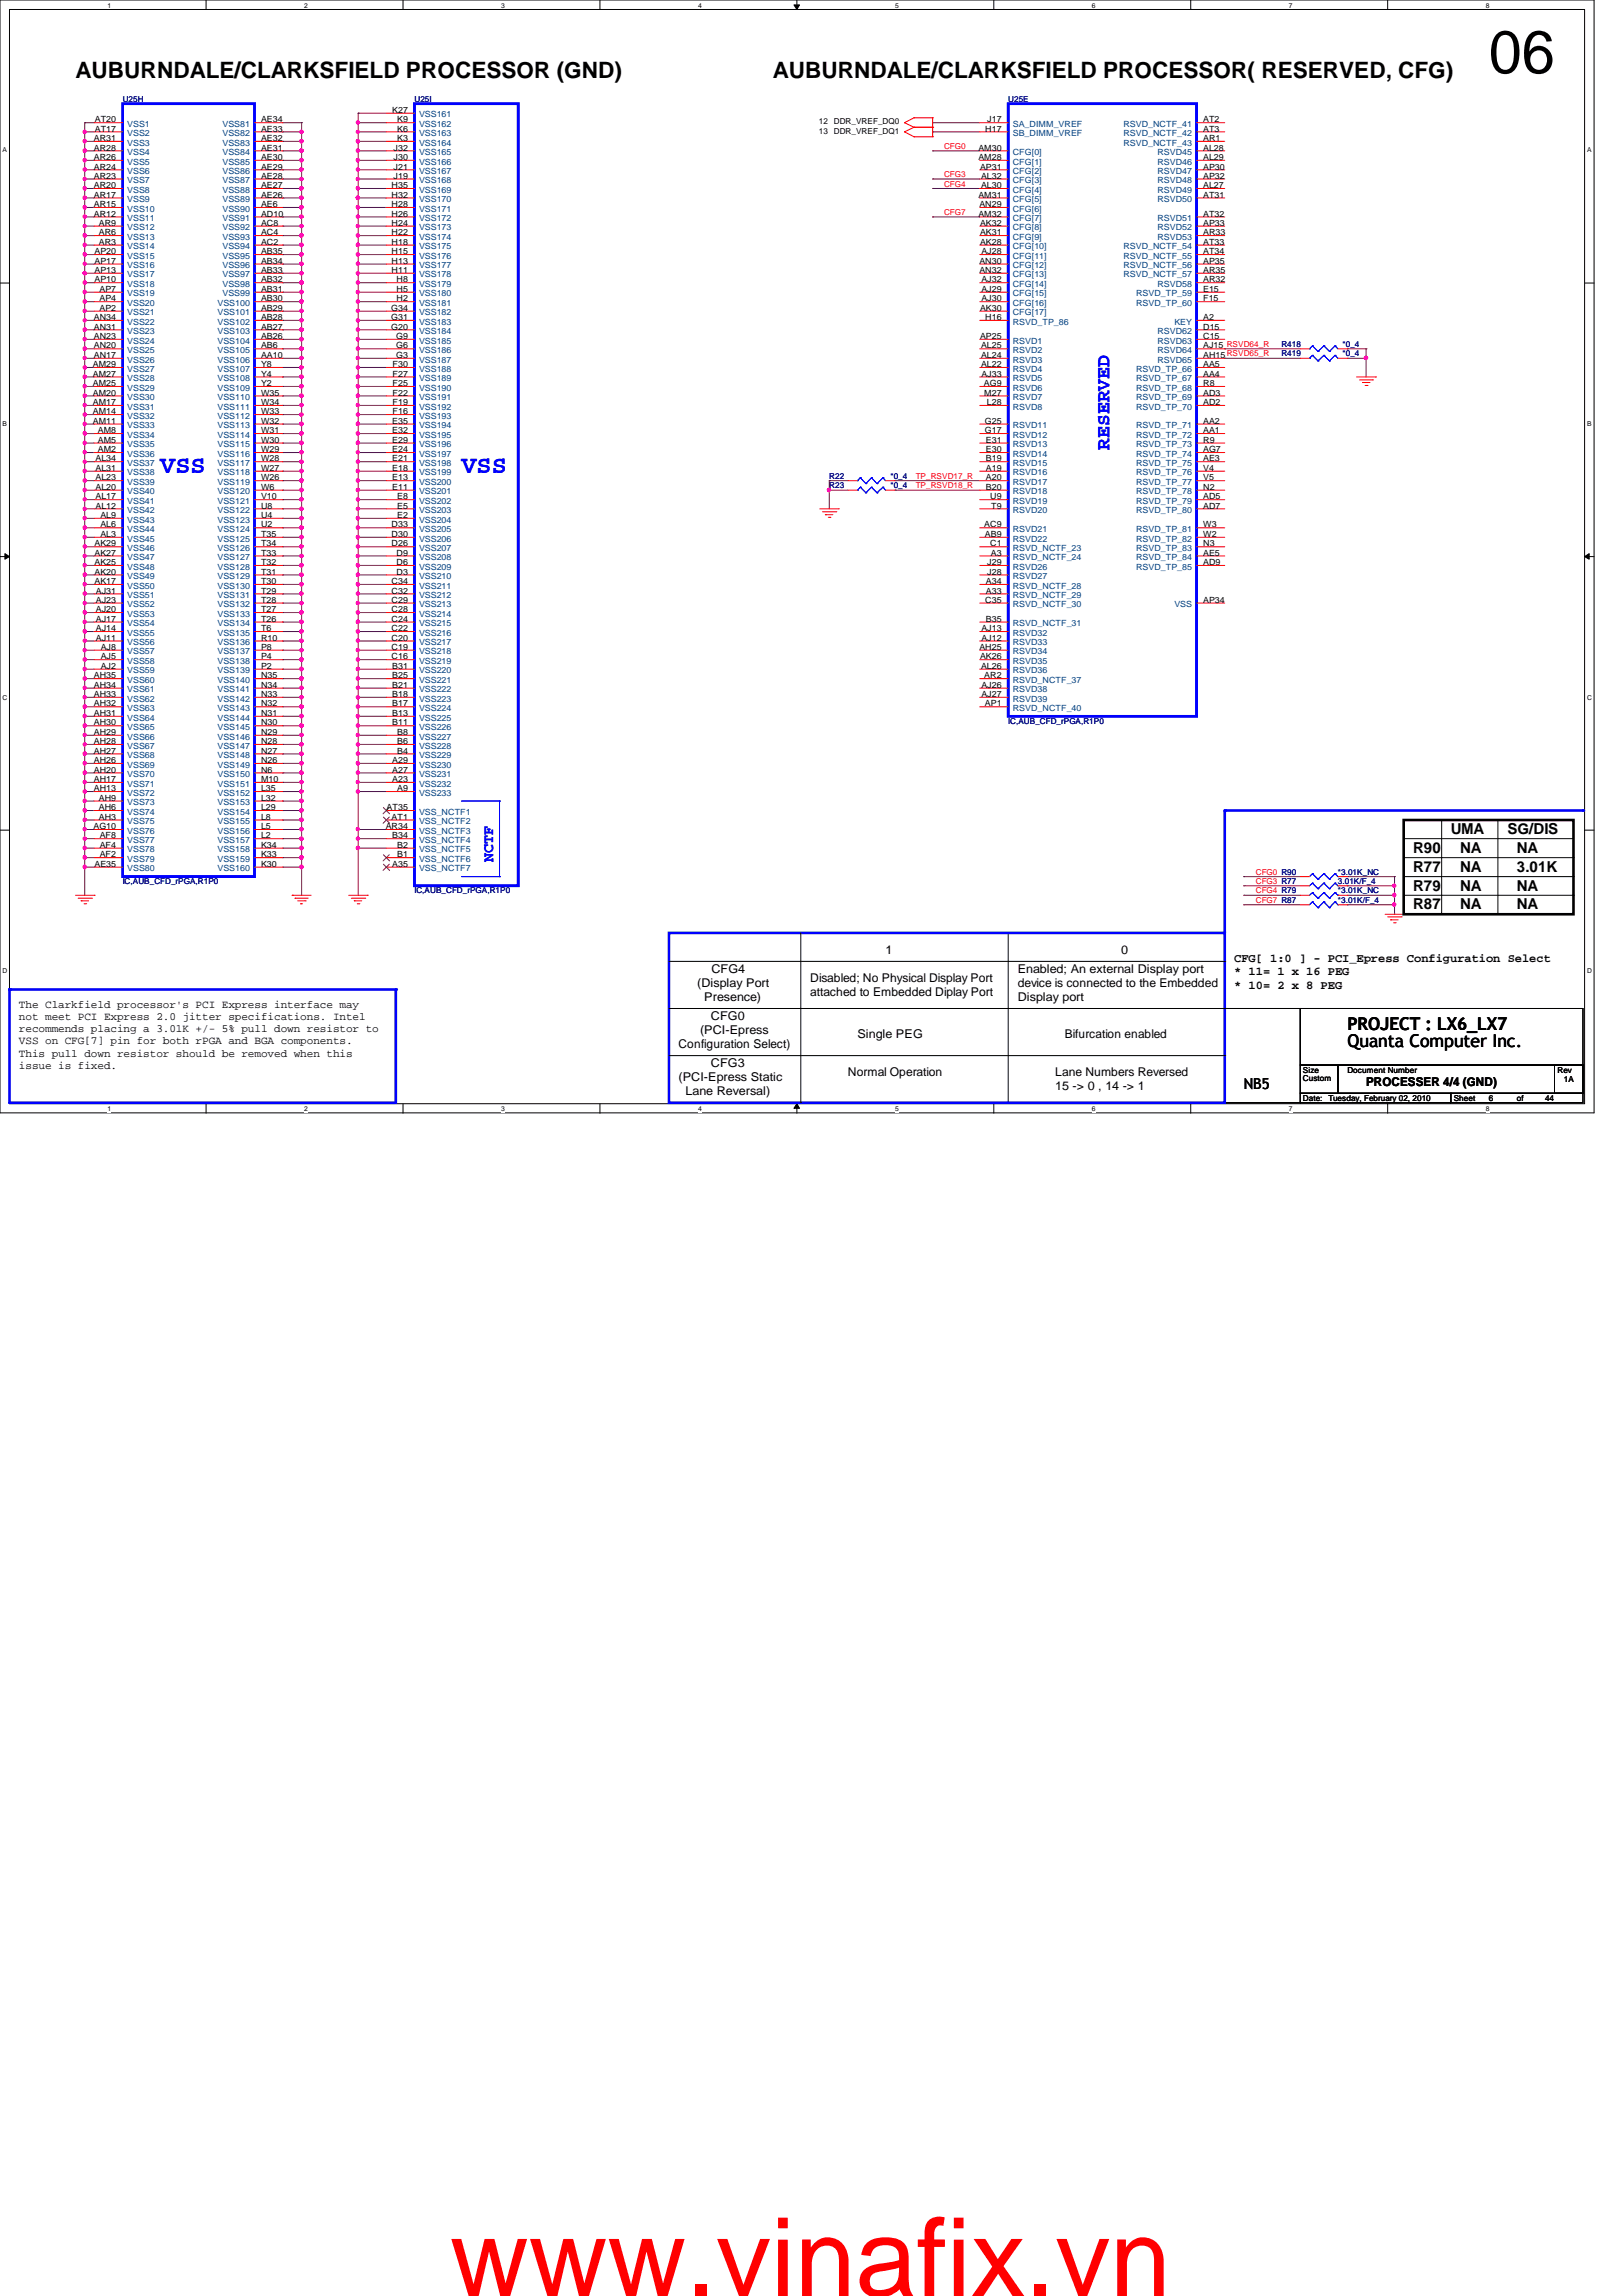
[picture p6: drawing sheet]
<svg xmlns="http://www.w3.org/2000/svg" width="210mm" height="297mm" viewBox="0 0 210 297" stroke-linecap="round" stroke-linejoin="round" font-family="sans-serif">
<defs><g id="words">
<text font-size="14.1" fill="#f00" x="58.2" y="297">www.vinafix.vn</text>
<text font-size="7.8" x="192.7" y="9.4">06</text>
<g font-size="3.3" fill="#00f">
<text x="20.7" y="61.3">VSS</text>
<text x="59.7" y="61.3">VSS</text>
</g>
<g font-size="2.9">
<text x="9.8" y="10">AUBURNDALE/CLARKSFIELD PROCESSOR (GND)</text>
<text x="100" y="10">AUBURNDALE/CLARKSFIELD PROCESSOR( RESERVED, CFG)</text>
</g>
<text font-size="2.5" fill="#00f" x="143.6" y="58.2" transform="rotate(-90 143.6 58.2)">RESERVED</text>
<g font-size="2.3">
<text x="174.4" y="135.5">Quanta Computer Inc.</text>
<text x="174.4" y="133.3">PROJECT : LX6_LX7</text>
</g>
<g font-size="1.9">
<text x="187.7" y="107.9">UMA</text>
<text x="195.1" y="107.9">SG/DIS</text>
<text x="182.9" y="110.3">R90</text>
<text x="182.9" y="112.8">R77</text>
<text x="189" y="110.3">NA</text>
<text x="189" y="112.8">NA</text>
<text x="196.3" y="110.3">NA</text>
<text x="196.3" y="112.8">3.01K</text>
<text x="182.9" y="115.2">R79</text>
<text x="182.9" y="117.6">R87</text>
<text x="189" y="115.2">NA</text>
<text x="189" y="117.6">NA</text>
<text x="196.3" y="115.2">NA</text>
<text x="196.3" y="117.6">NA</text>
<text x="161" y="140.9">NB5</text>
</g>
<text font-size="1.9" fill="#00f" x="63.8" y="111.5" transform="rotate(-90 63.8 111.5)">NCTF</text>
<g font-size="1.6">
<text x="92.1" y="125.8">CFG4</text>
<text x="114.6" y="123.4">1</text>
<text x="131.7" y="125.8">Enabled; An external Display port</text>
<text x="145.1" y="123.4">0</text>
<text x="159.7" y="124.4">CFG[ 1:0 ] - PCI_Epress Configuration Select</text>
<text x="90.2" y="127.6">(Display Port</text>
<text x="91.1" y="129.5">Presence)</text>
<text x="92" y="131.9">CFG0</text>
<text x="104.9" y="127">Disabled; No Physical Display Port</text>
<text x="104.9" y="128.9">attached to Embedded Diplay Port</text>
<text x="131.7" y="127.6">device is connected to the Embedded</text>
<text x="131.7" y="129.5">Display port</text>
<text x="159.7" y="126.2">* 11= 1 x 16 PEG</text>
<text x="159.7" y="127.9">* 10= 2 x 8 PEG</text>
<text x="87.8" y="135.6">Configuration Select)</text>
<text x="90.6" y="133.7">(PCI-Epress</text>
<text x="111" y="134.3">Single PEG</text>
<text x="137.8" y="134.3">Bifurcation enabled</text>
<text x="87.8" y="139.8">(PCI-Epress Static</text>
<text x="88.7" y="141.6">Lane Reversal)</text>
<text x="92" y="138">CFG3</text>
<text x="109.7" y="139.2">Normal Operation</text>
<text x="136.6" y="139.2">Lane Numbers Reversed</text>
<text x="136.6" y="141.1">15 -&gt; 0 , 14 -&gt; 1</text>
<text x="176.8" y="140.5">PROCESSER 4/4 (GND)</text>
</g>
<g font-size="1.4">
<text x="2.5" y="130.4">The Clarkfield processor's PCI Express interface may</text>
<text x="2.5" y="132">not meet PCI Express 2.0 jitter specifications. Intel</text>
<text x="2.5" y="133.6">recommends placing a 3.01K +/- 5% pull down resistor to</text>
<text x="2.5" y="135.1">VSS on CFG[7] pin for both rPGA and BGA components.</text>
<text x="2.5" y="136.7">This pull down resistor should be removed when this</text>
<text x="2.5" y="138.3">issue is fixed.</text>
</g>
<g font-size="1.1">
<text x="12.3" y="15.8">AT20</text>
<text x="12.3" y="17">AT17</text>
<text x="33.8" y="15.8">AE34</text>
<text x="33.8" y="17">AE33</text>
<text x="50.8" y="14.6">K27</text>
<text x="51.4" y="15.8">K9</text>
<text x="51.4" y="17">K6</text>
<text x="106" y="17.3">13</text>
<text x="106" y="16.1">12</text>
<text x="107.9" y="17.3">DDR_VREF_DQ1</text>
<text x="107.9" y="16.1">DDR_VREF_DQ0</text>
<text x="127.5" y="17">H17</text>
<text x="127.8" y="15.8">J17</text>
<text x="155.7" y="17">AT3</text>
<text x="155.7" y="15.8">AT2</text>
<text x="12.1" y="18.2">AR31</text>
<text x="12.1" y="19.5">AR28</text>
<text x="12.1" y="20.7">AR26</text>
<text x="12.1" y="21.9">AR24</text>
<text x="12.1" y="23.1">AR23</text>
<text x="33.8" y="18.2">AE32</text>
<text x="33.8" y="19.5">AE31</text>
<text x="33.8" y="20.7">AE30</text>
<text x="33.8" y="21.9">AE29</text>
<text x="33.8" y="23.1">AE28</text>
<text x="50.9" y="19.5">J32</text>
<text x="50.9" y="20.7">J30</text>
<text x="50.9" y="21.9">J21</text>
<text x="50.9" y="23.1">J19</text>
<text x="51.4" y="18.2">K3</text>
<text x="126.6" y="19.5">AM30</text>
<text x="126.6" y="20.7">AM28</text>
<text x="126.8" y="21.9">AP31</text>
<text x="127" y="23.1">AL32</text>
<text x="155.7" y="18.2">AR1</text>
<text x="155.7" y="19.5">AL28</text>
<text x="155.7" y="20.7">AL29</text>
<text x="155.7" y="21.9">AP30</text>
<text x="155.7" y="23.1">AP32</text>
<text x="12.1" y="24.3">AR20</text>
<text x="12.1" y="25.6">AR17</text>
<text x="12.1" y="26.8">AR15</text>
<text x="12.1" y="28">AR12</text>
<text x="12.8" y="29.2">AR9</text>
<text x="33.8" y="24.3">AE27</text>
<text x="33.8" y="25.6">AE26</text>
<text x="33.8" y="26.8">AE6</text>
<text x="33.8" y="28">AD10</text>
<text x="33.8" y="29.2">AC8</text>
<text x="50.7" y="24.3">H35</text>
<text x="50.7" y="25.6">H32</text>
<text x="50.7" y="26.8">H28</text>
<text x="50.7" y="28">H26</text>
<text x="50.7" y="29.2">H24</text>
<text x="126.6" y="25.6">AM31</text>
<text x="126.6" y="28">AM32</text>
<text x="126.7" y="26.8">AN29</text>
<text x="126.8" y="29.2">AK32</text>
<text x="127" y="24.3">AL30</text>
<text x="155.7" y="24.3">AL27</text>
<text x="155.7" y="25.6">AT31</text>
<text x="155.7" y="28">AT32</text>
<text x="155.7" y="29.2">AP33</text>
<text x="12.2" y="32.9">AP20</text>
<text x="12.2" y="34.1">AP17</text>
<text x="12.2" y="35.3">AP13</text>
<text x="12.8" y="30.4">AR6</text>
<text x="12.8" y="31.7">AR3</text>
<text x="33.8" y="30.4">AC4</text>
<text x="33.8" y="31.7">AC2</text>
<text x="33.8" y="32.9">AB35</text>
<text x="33.8" y="34.1">AB34</text>
<text x="33.8" y="35.3">AB33</text>
<text x="50.7" y="30.4">H22</text>
<text x="50.7" y="31.7">H18</text>
<text x="50.7" y="32.9">H15</text>
<text x="50.7" y="34.1">H13</text>
<text x="50.7" y="35.3">H11</text>
<text x="126.7" y="34.1">AN30</text>
<text x="126.7" y="35.3">AN32</text>
<text x="126.8" y="30.4">AK31</text>
<text x="126.8" y="31.7">AK28</text>
<text x="127" y="32.9">AJ28</text>
<text x="155.7" y="30.4">AR33</text>
<text x="155.7" y="31.7">AT33</text>
<text x="155.7" y="32.9">AT34</text>
<text x="155.7" y="34.1">AP35</text>
<text x="155.7" y="35.3">AR35</text>
<text x="12.1" y="41.4">AN34</text>
<text x="12.2" y="36.5">AP10</text>
<text x="12.9" y="37.8">AP7</text>
<text x="12.9" y="39">AP4</text>
<text x="12.9" y="40.2">AP2</text>
<text x="33.8" y="36.5">AB32</text>
<text x="33.8" y="37.8">AB31</text>
<text x="33.8" y="39">AB30</text>
<text x="33.8" y="40.2">AB29</text>
<text x="33.8" y="41.4">AB28</text>
<text x="50.6" y="40.2">G34</text>
<text x="50.6" y="41.4">G31</text>
<text x="51.3" y="36.5">H8</text>
<text x="51.3" y="37.8">H5</text>
<text x="51.3" y="39">H2</text>
<text x="126.8" y="40.2">AK30</text>
<text x="127" y="36.5">AJ32</text>
<text x="127" y="37.8">AJ29</text>
<text x="127" y="39">AJ30</text>
<text x="127.5" y="41.4">H16</text>
<text x="155.7" y="36.5">AR32</text>
<text x="155.7" y="37.8">E15</text>
<text x="155.7" y="39">F15</text>
<text x="155.7" y="41.4">A2</text>
<text x="12" y="47.5">AM29</text>
<text x="12.1" y="42.6">AN31</text>
<text x="12.1" y="43.9">AN23</text>
<text x="12.1" y="45.1">AN20</text>
<text x="12.1" y="46.3">AN17</text>
<text x="33.8" y="42.6">AB27</text>
<text x="33.8" y="43.9">AB26</text>
<text x="33.8" y="45.1">AB6</text>
<text x="33.8" y="46.3">AA10</text>
<text x="33.8" y="47.5">Y8</text>
<text x="50.6" y="42.6">G20</text>
<text x="50.8" y="47.5">F30</text>
<text x="51.3" y="43.9">G9</text>
<text x="51.3" y="45.1">G6</text>
<text x="51.3" y="46.3">G3</text>
<text x="126.8" y="43.9">AP25</text>
<text x="127" y="45.1">AL25</text>
<text x="127" y="46.3">AL24</text>
<text x="127" y="47.5">AL22</text>
<text x="155.7" y="47.5">AA5</text>
<text x="155.7" y="42.6">D15</text>
<text x="155.7" y="43.9">C15</text>
<text x="155.7" y="45.1">AJ15 RSVD64_R</text>
<text x="155.7" y="46.3">AH15RSVD65_R</text>
<text x="12" y="48.7">AM27</text>
<text x="12" y="50">AM25</text>
<text x="12" y="51.2">AM20</text>
<text x="12" y="52.4">AM17</text>
<text x="12" y="53.6">AM14</text>
<text x="33.8" y="48.7">Y4</text>
<text x="33.8" y="50">Y2</text>
<text x="33.8" y="51.2">W35</text>
<text x="33.8" y="52.4">W34</text>
<text x="33.8" y="53.6">W33</text>
<text x="50.8" y="48.7">F27</text>
<text x="50.8" y="50">F25</text>
<text x="50.8" y="51.2">F22</text>
<text x="50.8" y="52.4">F19</text>
<text x="50.8" y="53.6">F16</text>
<text x="127" y="48.7">AJ33</text>
<text x="127.3" y="50">AG9</text>
<text x="127.4" y="51.2">M27</text>
<text x="127.7" y="52.4">L28</text>
<text x="155.7" y="48.7">AA4</text>
<text x="155.7" y="50">R8</text>
<text x="155.7" y="51.2">AD3</text>
<text x="155.7" y="52.4">AD2</text>
<text x="12" y="54.8">AM11</text>
<text x="12.4" y="59.7">AL34</text>
<text x="12.7" y="56">AM8</text>
<text x="12.7" y="57.3">AM5</text>
<text x="12.7" y="58.5">AM2</text>
<text x="33.8" y="54.8">W32</text>
<text x="33.8" y="56">W31</text>
<text x="33.8" y="57.3">W30</text>
<text x="33.8" y="58.5">W29</text>
<text x="33.8" y="59.7">W28</text>
<text x="50.8" y="54.8">E35</text>
<text x="50.8" y="56">E32</text>
<text x="50.8" y="57.3">E29</text>
<text x="50.8" y="58.5">E24</text>
<text x="50.8" y="59.7">E21</text>
<text x="127.5" y="54.8">G25</text>
<text x="127.5" y="56">G17</text>
<text x="127.6" y="59.7">B19</text>
<text x="127.6" y="57.3">E31</text>
<text x="127.6" y="58.5">E30</text>
<text x="155.7" y="54.8">AA2</text>
<text x="155.7" y="56">AA1</text>
<text x="155.7" y="57.3">R9</text>
<text x="155.7" y="58.5">AG7</text>
<text x="155.7" y="59.7">AE3</text>
<text x="12.4" y="60.9">AL31</text>
<text x="12.4" y="62.1">AL23</text>
<text x="12.4" y="63.4">AL20</text>
<text x="12.4" y="64.6">AL17</text>
<text x="12.4" y="65.8">AL12</text>
<text x="33.8" y="60.9">W27</text>
<text x="33.8" y="62.1">W26</text>
<text x="33.8" y="63.4">W6</text>
<text x="33.8" y="64.6">V10</text>
<text x="33.8" y="65.8">U8</text>
<text x="50.8" y="60.9">E18</text>
<text x="50.8" y="62.1">E13</text>
<text x="50.8" y="63.4">E11</text>
<text x="51.4" y="64.6">E8</text>
<text x="51.4" y="65.8">E5</text>
<text x="127.6" y="60.9">A19</text>
<text x="127.6" y="62.1">A20</text>
<text x="127.6" y="63.4">B20</text>
<text x="128.1" y="64.6">U9</text>
<text x="128.3" y="65.8">T9</text>
<text x="155.7" y="60.9">V4</text>
<text x="155.7" y="62.1">V5</text>
<text x="155.7" y="63.4">N2</text>
<text x="155.7" y="64.6">AD5</text>
<text x="155.7" y="65.8">AD7</text>
<text x="12.2" y="70.7">AK29</text>
<text x="12.2" y="71.9">AK27</text>
<text x="13" y="67">AL9</text>
<text x="13" y="68.2">AL6</text>
<text x="13" y="69.5">AL3</text>
<text x="33.8" y="67">U4</text>
<text x="33.8" y="68.2">U2</text>
<text x="33.8" y="69.5">T35</text>
<text x="33.8" y="70.7">T34</text>
<text x="33.8" y="71.9">T33</text>
<text x="50.7" y="68.2">D33</text>
<text x="50.7" y="69.5">D30</text>
<text x="50.7" y="70.7">D26</text>
<text x="51.3" y="71.9">D9</text>
<text x="51.4" y="67">E2</text>
<text x="127.4" y="68.2">AC9</text>
<text x="127.5" y="69.5">AB9</text>
<text x="128.1" y="70.7">C1</text>
<text x="128.2" y="71.9">A3</text>
<text x="155.7" y="68.2">W3</text>
<text x="155.7" y="69.5">W2</text>
<text x="155.7" y="70.7">N3</text>
<text x="155.7" y="71.9">AE5</text>
<text x="12.2" y="73.1">AK25</text>
<text x="12.2" y="74.3">AK20</text>
<text x="12.2" y="75.6">AK17</text>
<text x="12.4" y="76.8">AJ31</text>
<text x="12.4" y="78">AJ23</text>
<text x="33.8" y="73.1">T32</text>
<text x="33.8" y="74.3">T31</text>
<text x="33.8" y="75.6">T30</text>
<text x="33.8" y="76.8">T29</text>
<text x="33.8" y="78">T28</text>
<text x="50.7" y="75.6">C34</text>
<text x="50.7" y="76.8">C32</text>
<text x="50.7" y="78">C29</text>
<text x="51.3" y="73.1">D6</text>
<text x="51.3" y="74.3">D3</text>
<text x="127.5" y="78">C35</text>
<text x="127.6" y="75.6">A34</text>
<text x="127.6" y="76.8">A33</text>
<text x="127.8" y="74.3">J28</text>
<text x="127.8" y="73.1">J29</text>
<text x="155.7" y="73.1">AD9</text>
<text x="155.7" y="78">AP34</text>
<text x="12.4" y="79.2">AJ20</text>
<text x="12.4" y="80.4">AJ17</text>
<text x="12.4" y="81.7">AJ14</text>
<text x="12.4" y="82.9">AJ11</text>
<text x="33.8" y="79.2">T27</text>
<text x="33.8" y="80.4">T26</text>
<text x="33.8" y="81.7">T6</text>
<text x="33.8" y="82.9">R10</text>
<text x="50.7" y="79.2">C28</text>
<text x="50.7" y="80.4">C24</text>
<text x="50.7" y="81.7">C22</text>
<text x="50.7" y="82.9">C20</text>
<text x="127" y="81.7">AJ13</text>
<text x="127" y="82.9">AJ12</text>
<text x="127.6" y="80.4">B35</text>
<text x="12.1" y="87.8">AH35</text>
<text x="12.1" y="89">AH34</text>
<text x="13" y="84.1">AJ8</text>
<text x="13" y="85.3">AJ5</text>
<text x="13" y="86.5">AJ2</text>
<text x="33.8" y="84.1">P8</text>
<text x="33.8" y="85.3">P4</text>
<text x="33.8" y="86.5">P2</text>
<text x="33.8" y="87.8">N35</text>
<text x="33.8" y="89">N34</text>
<text x="50.7" y="84.1">C19</text>
<text x="50.7" y="85.3">C16</text>
<text x="50.8" y="86.5">B31</text>
<text x="50.8" y="87.8">B25</text>
<text x="50.8" y="89">B21</text>
<text x="126.7" y="84.1">AH25</text>
<text x="126.8" y="85.3">AK26</text>
<text x="127" y="86.5">AL26</text>
<text x="127" y="89">AJ26</text>
<text x="127.4" y="87.8">AR2</text>
<text x="12.1" y="90.2">AH33</text>
<text x="12.1" y="91.4">AH32</text>
<text x="12.1" y="92.6">AH31</text>
<text x="12.1" y="93.9">AH30</text>
<text x="12.1" y="95.1">AH29</text>
<text x="33.8" y="90.2">N33</text>
<text x="33.8" y="91.4">N32</text>
<text x="33.8" y="92.6">N31</text>
<text x="33.8" y="93.9">N30</text>
<text x="33.8" y="95.1">N29</text>
<text x="50.8" y="90.2">B18</text>
<text x="50.8" y="91.4">B17</text>
<text x="50.8" y="92.6">B13</text>
<text x="50.8" y="93.9">B11</text>
<text x="51.4" y="95.1">B8</text>
<text x="127" y="90.2">AJ27</text>
<text x="127.5" y="91.4">AP1</text>
<text x="12.1" y="96.3">AH28</text>
<text x="12.1" y="97.5">AH27</text>
<text x="12.1" y="98.7">AH26</text>
<text x="12.1" y="99.9">AH20</text>
<text x="12.1" y="101.2">AH17</text>
<text x="33.8" y="96.3">N28</text>
<text x="33.8" y="97.5">N27</text>
<text x="33.8" y="98.7">N26</text>
<text x="33.8" y="99.9">N6</text>
<text x="33.8" y="101.2">M10</text>
<text x="50.8" y="98.7">A29</text>
<text x="50.8" y="99.9">A27</text>
<text x="50.8" y="101.2">A23</text>
<text x="51.4" y="96.3">B6</text>
<text x="51.4" y="97.5">B4</text>
<text x="12.1" y="107.3">AG10</text>
<text x="12.1" y="102.4">AH13</text>
<text x="12.8" y="103.6">AH9</text>
<text x="12.8" y="104.8">AH6</text>
<text x="12.8" y="106">AH3</text>
<text x="33.8" y="102.4">L35</text>
<text x="33.8" y="103.6">L32</text>
<text x="33.8" y="104.8">L29</text>
<text x="33.8" y="106">L8</text>
<text x="33.8" y="107.3">L5</text>
<text x="49.9" y="107.3">AR34</text>
<text x="50" y="104.8">AT35</text>
<text x="50.7" y="106">AT1</text>
<text x="51.4" y="102.4">A9</text>
<text x="12.2" y="112.1">AE35</text>
<text x="12.9" y="108.5">AF8</text>
<text x="12.9" y="109.7">AF4</text>
<text x="12.9" y="110.9">AF2</text>
<text x="33.8" y="108.5">L2</text>
<text x="33.8" y="109.7">K34</text>
<text x="33.8" y="110.9">K33</text>
<text x="33.8" y="112.1">K30</text>
<text x="50.8" y="108.5">B34</text>
<text x="50.8" y="112.1">A35</text>
<text x="51.4" y="109.7">B2</text>
<text x="51.4" y="110.9">B1</text>
<text x="168.6" y="138.8">Size</text>
<text x="168.6" y="142.4">Date:</text>
<text x="168.6" y="139.9">Custom</text>
<text x="171.9" y="142.4">Tuesday, February 02, 2010</text>
<text x="174.4" y="138.8">Document Number</text>
<text x="188.1" y="142.4">Sheet</text>
<text x="192.7" y="142.4">6</text>
<text x="196.3" y="142.4">of</text>
<text x="199.9" y="142.4">44</text>
<text x="201.5" y="138.8">Rev</text>
<text x="202.4" y="140">1A</text>
</g>
<g font-size="1.1" fill="#000080">
<text x="15.9" y="13.2">U25H</text>
<text x="53.6" y="13.2">U25I</text>
<text x="130.5" y="13.2">U25E</text>
<text x="165.8" y="44.9">R418</text>
<text x="165.8" y="46.1">R419</text>
<text x="173.7" y="44.9">*0_4</text>
<text x="173.7" y="46.1">*0_4</text>
<text x="107.3" y="63.2">R23</text>
<text x="107.3" y="61.9">R22</text>
<text x="115.2" y="63.2">*0_4</text>
<text x="115.2" y="61.9">*0_4</text>
<text x="130.5" y="93.6">IC,AUB_CFD_rPGA,R1P0</text>
<text x="173.1" y="113.2">*3.01K_NC</text>
<text x="15.9" y="114.4">IC,AUB_CFD_rPGA,R1P0</text>
<text x="53.6" y="115.6">IC,AUB_CFD_rPGA,R1P0</text>
<text x="173.1" y="116.8">*3.01K/F_4</text>
<text x="173.1" y="115.6">*3.01K_NC</text>
<text x="173.1" y="114.4">3.01K/F_4</text>
</g>
<g font-size="1.1" fill="#004080">
<text x="16.5" y="16.4">VSS1</text>
<text x="16.5" y="17.6">VSS2</text>
<text x="28.8" y="16.4">VSS81</text>
<text x="28.8" y="17.6">VSS82</text>
<text x="54.2" y="15.2">VSS161</text>
<text x="54.2" y="16.4">VSS162</text>
<text x="54.2" y="17.6">VSS163</text>
<text x="131.1" y="16.4">SA_DIMM_VREF</text>
<text x="131.1" y="17.6">SB_DIMM_VREF</text>
<text x="145.4" y="17.6">RSVD_NCTF_42</text>
<text x="145.4" y="16.4">RSVD_NCTF_41</text>
<text x="16.5" y="18.8">VSS3</text>
<text x="16.5" y="20.1">VSS4</text>
<text x="16.5" y="21.3">VSS5</text>
<text x="16.5" y="22.5">VSS6</text>
<text x="16.5" y="23.7">VSS7</text>
<text x="28.8" y="18.8">VSS83</text>
<text x="28.8" y="20.1">VSS84</text>
<text x="28.8" y="21.3">VSS85</text>
<text x="28.8" y="22.5">VSS86</text>
<text x="28.8" y="23.7">VSS87</text>
<text x="54.2" y="18.8">VSS164</text>
<text x="54.2" y="20.1">VSS165</text>
<text x="54.2" y="21.3">VSS166</text>
<text x="54.2" y="22.5">VSS167</text>
<text x="54.2" y="23.7">VSS168</text>
<text x="131.1" y="20.1">CFG[0]</text>
<text x="131.1" y="21.3">CFG[1]</text>
<text x="131.1" y="22.5">CFG[2]</text>
<text x="131.1" y="23.7">CFG[3]</text>
<text x="145.4" y="18.8">RSVD_NCTF_43</text>
<text x="149.8" y="20.1">RSVD45</text>
<text x="149.8" y="21.3">RSVD46</text>
<text x="149.8" y="22.5">RSVD47</text>
<text x="149.8" y="23.7">RSVD48</text>
<text x="16.5" y="24.9">VSS8</text>
<text x="16.5" y="26.2">VSS9</text>
<text x="16.5" y="27.4">VSS10</text>
<text x="16.5" y="28.6">VSS11</text>
<text x="16.5" y="29.8">VSS12</text>
<text x="28.8" y="24.9">VSS88</text>
<text x="28.8" y="26.2">VSS89</text>
<text x="28.8" y="27.4">VSS90</text>
<text x="28.8" y="28.6">VSS91</text>
<text x="28.8" y="29.8">VSS92</text>
<text x="54.2" y="24.9">VSS169</text>
<text x="54.2" y="26.2">VSS170</text>
<text x="54.2" y="27.4">VSS171</text>
<text x="54.2" y="28.6">VSS172</text>
<text x="54.2" y="29.8">VSS173</text>
<text x="131.1" y="24.9">CFG[4]</text>
<text x="131.1" y="26.2">CFG[5]</text>
<text x="131.1" y="27.4">CFG[6]</text>
<text x="131.1" y="28.6">CFG[7]</text>
<text x="131.1" y="29.8">CFG[8]</text>
<text x="149.8" y="24.9">RSVD49</text>
<text x="149.8" y="26.2">RSVD50</text>
<text x="149.8" y="28.6">RSVD51</text>
<text x="149.8" y="29.8">RSVD52</text>
<text x="16.5" y="31">VSS13</text>
<text x="16.5" y="32.3">VSS14</text>
<text x="16.5" y="33.5">VSS15</text>
<text x="16.5" y="34.7">VSS16</text>
<text x="16.5" y="35.9">VSS17</text>
<text x="28.8" y="31">VSS93</text>
<text x="28.8" y="32.3">VSS94</text>
<text x="28.8" y="33.5">VSS95</text>
<text x="28.8" y="34.7">VSS96</text>
<text x="28.8" y="35.9">VSS97</text>
<text x="54.2" y="31">VSS174</text>
<text x="54.2" y="32.3">VSS175</text>
<text x="54.2" y="33.5">VSS176</text>
<text x="54.2" y="34.7">VSS177</text>
<text x="54.2" y="35.9">VSS178</text>
<text x="131.1" y="31">CFG[9]</text>
<text x="131.1" y="32.3">CFG[10]</text>
<text x="131.1" y="33.5">CFG[11]</text>
<text x="131.1" y="34.7">CFG[12]</text>
<text x="131.1" y="35.9">CFG[13]</text>
<text x="145.4" y="32.3">RSVD_NCTF_54</text>
<text x="145.4" y="33.5">RSVD_NCTF_55</text>
<text x="145.4" y="34.7">RSVD_NCTF_56</text>
<text x="145.4" y="35.9">RSVD_NCTF_57</text>
<text x="149.8" y="31">RSVD53</text>
<text x="16.5" y="37.1">VSS18</text>
<text x="16.5" y="38.4">VSS19</text>
<text x="16.5" y="39.6">VSS20</text>
<text x="16.5" y="40.8">VSS21</text>
<text x="16.5" y="42">VSS22</text>
<text x="28.2" y="39.6">VSS100</text>
<text x="28.2" y="40.8">VSS101</text>
<text x="28.2" y="42">VSS102</text>
<text x="28.8" y="37.1">VSS98</text>
<text x="28.8" y="38.4">VSS99</text>
<text x="54.2" y="37.1">VSS179</text>
<text x="54.2" y="38.4">VSS180</text>
<text x="54.2" y="39.6">VSS181</text>
<text x="54.2" y="40.8">VSS182</text>
<text x="54.2" y="42">VSS183</text>
<text x="131.1" y="37.1">CFG[14]</text>
<text x="131.1" y="38.4">CFG[15]</text>
<text x="131.1" y="39.6">CFG[16]</text>
<text x="131.1" y="40.8">CFG[17]</text>
<text x="131.1" y="42">RSVD_TP_86</text>
<text x="147" y="38.4">RSVD_TP_59</text>
<text x="147" y="39.6">RSVD_TP_60</text>
<text x="149.8" y="37.1">RSVD58</text>
<text x="152" y="42">KEY</text>
<text x="16.5" y="43.2">VSS23</text>
<text x="16.5" y="44.5">VSS24</text>
<text x="16.5" y="45.7">VSS25</text>
<text x="16.5" y="46.9">VSS26</text>
<text x="28.2" y="43.2">VSS103</text>
<text x="28.2" y="44.5">VSS104</text>
<text x="28.2" y="45.7">VSS105</text>
<text x="28.2" y="46.9">VSS106</text>
<text x="54.2" y="43.2">VSS184</text>
<text x="54.2" y="44.5">VSS185</text>
<text x="54.2" y="45.7">VSS186</text>
<text x="54.2" y="46.9">VSS187</text>
<text x="131.1" y="44.5">RSVD1</text>
<text x="131.1" y="45.7">RSVD2</text>
<text x="131.1" y="46.9">RSVD3</text>
<text x="149.8" y="43.2">RSVD62</text>
<text x="149.8" y="44.5">RSVD63</text>
<text x="149.8" y="45.7">RSVD64</text>
<text x="149.8" y="46.9">RSVD65</text>
<text x="16.5" y="48.1">VSS27</text>
<text x="16.5" y="49.3">VSS28</text>
<text x="16.5" y="50.5">VSS29</text>
<text x="16.5" y="51.8">VSS30</text>
<text x="16.5" y="53">VSS31</text>
<text x="28.2" y="48.1">VSS107</text>
<text x="28.2" y="49.3">VSS108</text>
<text x="28.2" y="50.5">VSS109</text>
<text x="28.2" y="51.8">VSS110</text>
<text x="28.2" y="53">VSS111</text>
<text x="54.2" y="48.1">VSS188</text>
<text x="54.2" y="49.3">VSS189</text>
<text x="54.2" y="50.5">VSS190</text>
<text x="54.2" y="51.8">VSS191</text>
<text x="54.2" y="53">VSS192</text>
<text x="131.1" y="48.1">RSVD4</text>
<text x="131.1" y="49.3">RSVD5</text>
<text x="131.1" y="50.5">RSVD6</text>
<text x="131.1" y="51.8">RSVD7</text>
<text x="131.1" y="53">RSVD8</text>
<text x="147" y="48.1">RSVD_TP_66</text>
<text x="147" y="49.3">RSVD_TP_67</text>
<text x="147" y="50.5">RSVD_TP_68</text>
<text x="147" y="51.8">RSVD_TP_69</text>
<text x="147" y="53">RSVD_TP_70</text>
<text x="16.5" y="54.2">VSS32</text>
<text x="16.5" y="55.4">VSS33</text>
<text x="16.5" y="56.6">VSS34</text>
<text x="16.5" y="57.9">VSS35</text>
<text x="16.5" y="59.1">VSS36</text>
<text x="28.2" y="54.2">VSS112</text>
<text x="28.2" y="55.4">VSS113</text>
<text x="28.2" y="56.6">VSS114</text>
<text x="28.2" y="57.9">VSS115</text>
<text x="28.2" y="59.1">VSS116</text>
<text x="54.2" y="54.2">VSS193</text>
<text x="54.2" y="55.4">VSS194</text>
<text x="54.2" y="56.6">VSS195</text>
<text x="54.2" y="57.9">VSS196</text>
<text x="54.2" y="59.1">VSS197</text>
<text x="131.1" y="55.4">RSVD11</text>
<text x="131.1" y="56.6">RSVD12</text>
<text x="131.1" y="57.9">RSVD13</text>
<text x="131.1" y="59.1">RSVD14</text>
<text x="147" y="55.4">RSVD_TP_71</text>
<text x="147" y="56.6">RSVD_TP_72</text>
<text x="147" y="57.9">RSVD_TP_73</text>
<text x="147" y="59.1">RSVD_TP_74</text>
<text x="16.5" y="60.3">VSS37</text>
<text x="16.5" y="61.5">VSS38</text>
<text x="16.5" y="62.7">VSS39</text>
<text x="16.5" y="64">VSS40</text>
<text x="16.5" y="65.2">VSS41</text>
<text x="28.2" y="60.3">VSS117</text>
<text x="28.2" y="61.5">VSS118</text>
<text x="28.2" y="62.7">VSS119</text>
<text x="28.2" y="64">VSS120</text>
<text x="28.2" y="65.2">VSS121</text>
<text x="54.2" y="60.3">VSS198</text>
<text x="54.2" y="61.5">VSS199</text>
<text x="54.2" y="62.7">VSS200</text>
<text x="54.2" y="64">VSS201</text>
<text x="54.2" y="65.2">VSS202</text>
<text x="131.1" y="61.5">RSVD16</text>
<text x="131.1" y="60.3">RSVD15</text>
<text x="131.1" y="62.7">RSVD17</text>
<text x="131.1" y="64">RSVD18</text>
<text x="131.1" y="65.2">RSVD19</text>
<text x="147" y="60.3">RSVD_TP_75</text>
<text x="147" y="61.5">RSVD_TP_76</text>
<text x="147" y="62.7">RSVD_TP_77</text>
<text x="147" y="64">RSVD_TP_78</text>
<text x="147" y="65.2">RSVD_TP_79</text>
<text x="16.5" y="66.4">VSS42</text>
<text x="16.5" y="67.6">VSS43</text>
<text x="16.5" y="68.8">VSS44</text>
<text x="16.5" y="70.1">VSS45</text>
<text x="16.5" y="71.3">VSS46</text>
<text x="28.2" y="66.4">VSS122</text>
<text x="28.2" y="67.6">VSS123</text>
<text x="28.2" y="68.8">VSS124</text>
<text x="28.2" y="70.1">VSS125</text>
<text x="28.2" y="71.3">VSS126</text>
<text x="54.2" y="66.4">VSS203</text>
<text x="54.2" y="67.6">VSS204</text>
<text x="54.2" y="68.8">VSS205</text>
<text x="54.2" y="70.1">VSS206</text>
<text x="54.2" y="71.3">VSS207</text>
<text x="131.1" y="66.4">RSVD20</text>
<text x="131.1" y="70.1">RSVD22</text>
<text x="131.1" y="68.8">RSVD21</text>
<text x="131.1" y="71.3">RSVD_NCTF_23</text>
<text x="147" y="68.8">RSVD_TP_81</text>
<text x="147" y="70.1">RSVD_TP_82</text>
<text x="147" y="71.3">RSVD_TP_83</text>
<text x="147" y="66.4">RSVD_TP_80</text>
<text x="16.5" y="72.5">VSS47</text>
<text x="16.5" y="73.7">VSS48</text>
<text x="16.5" y="74.9">VSS49</text>
<text x="16.5" y="76.2">VSS50</text>
<text x="16.5" y="77.4">VSS51</text>
<text x="28.2" y="72.5">VSS127</text>
<text x="28.2" y="73.7">VSS128</text>
<text x="28.2" y="74.9">VSS129</text>
<text x="28.2" y="76.2">VSS130</text>
<text x="28.2" y="77.4">VSS131</text>
<text x="54.2" y="72.5">VSS208</text>
<text x="54.2" y="73.7">VSS209</text>
<text x="54.2" y="74.9">VSS210</text>
<text x="54.2" y="76.2">VSS211</text>
<text x="54.2" y="77.4">VSS212</text>
<text x="131.1" y="76.2">RSVD_NCTF_28</text>
<text x="131.1" y="77.4">RSVD_NCTF_29</text>
<text x="131.1" y="74.9">RSVD27</text>
<text x="131.1" y="73.7">RSVD26</text>
<text x="131.1" y="72.5">RSVD_NCTF_24</text>
<text x="147" y="72.5">RSVD_TP_84</text>
<text x="147" y="73.7">RSVD_TP_85</text>
<text x="16.5" y="78.6">VSS52</text>
<text x="16.5" y="79.8">VSS53</text>
<text x="16.5" y="81">VSS54</text>
<text x="16.5" y="82.3">VSS55</text>
<text x="16.5" y="83.5">VSS56</text>
<text x="28.2" y="78.6">VSS132</text>
<text x="28.2" y="79.8">VSS133</text>
<text x="28.2" y="81">VSS134</text>
<text x="28.2" y="82.3">VSS135</text>
<text x="28.2" y="83.5">VSS136</text>
<text x="54.2" y="78.6">VSS213</text>
<text x="54.2" y="79.8">VSS214</text>
<text x="54.2" y="81">VSS215</text>
<text x="54.2" y="82.3">VSS216</text>
<text x="54.2" y="83.5">VSS217</text>
<text x="131.1" y="78.6">RSVD_NCTF_30</text>
<text x="131.1" y="81">RSVD_NCTF_31</text>
<text x="131.1" y="82.3">RSVD32</text>
<text x="131.1" y="83.5">RSVD33</text>
<text x="152" y="78.6">VSS</text>
<text x="16.5" y="84.7">VSS57</text>
<text x="16.5" y="85.9">VSS58</text>
<text x="16.5" y="87.1">VSS59</text>
<text x="16.5" y="88.3">VSS60</text>
<text x="16.5" y="89.6">VSS61</text>
<text x="28.2" y="84.7">VSS137</text>
<text x="28.2" y="85.9">VSS138</text>
<text x="28.2" y="87.1">VSS139</text>
<text x="28.2" y="88.3">VSS140</text>
<text x="28.2" y="89.6">VSS141</text>
<text x="54.2" y="84.7">VSS218</text>
<text x="54.2" y="85.9">VSS219</text>
<text x="54.2" y="87.1">VSS220</text>
<text x="54.2" y="88.3">VSS221</text>
<text x="54.2" y="89.6">VSS222</text>
<text x="131.1" y="84.7">RSVD34</text>
<text x="131.1" y="85.9">RSVD35</text>
<text x="131.1" y="89.6">RSVD38</text>
<text x="131.1" y="87.1">RSVD36</text>
<text x="131.1" y="88.3">RSVD_NCTF_37</text>
<text x="16.5" y="90.8">VSS62</text>
<text x="16.5" y="92">VSS63</text>
<text x="16.5" y="93.2">VSS64</text>
<text x="16.5" y="94.4">VSS65</text>
<text x="16.5" y="95.7">VSS66</text>
<text x="28.2" y="90.8">VSS142</text>
<text x="28.2" y="92">VSS143</text>
<text x="28.2" y="93.2">VSS144</text>
<text x="28.2" y="94.4">VSS145</text>
<text x="28.2" y="95.7">VSS146</text>
<text x="54.2" y="90.8">VSS223</text>
<text x="54.2" y="92">VSS224</text>
<text x="54.2" y="93.2">VSS225</text>
<text x="54.2" y="94.4">VSS226</text>
<text x="54.2" y="95.7">VSS227</text>
<text x="131.1" y="90.8">RSVD39</text>
<text x="131.1" y="92">RSVD_NCTF_40</text>
<text x="16.5" y="96.9">VSS67</text>
<text x="16.5" y="98.1">VSS68</text>
<text x="16.5" y="99.3">VSS69</text>
<text x="16.5" y="100.5">VSS70</text>
<text x="16.5" y="101.8">VSS71</text>
<text x="28.2" y="96.9">VSS147</text>
<text x="28.2" y="98.1">VSS148</text>
<text x="28.2" y="99.3">VSS149</text>
<text x="28.2" y="100.5">VSS150</text>
<text x="28.2" y="101.8">VSS151</text>
<text x="54.2" y="96.9">VSS228</text>
<text x="54.2" y="98.1">VSS229</text>
<text x="54.2" y="99.3">VSS230</text>
<text x="54.2" y="100.5">VSS231</text>
<text x="54.2" y="101.8">VSS232</text>
<text x="16.5" y="103">VSS72</text>
<text x="16.5" y="104.2">VSS73</text>
<text x="16.5" y="105.4">VSS74</text>
<text x="16.5" y="106.6">VSS75</text>
<text x="16.5" y="107.9">VSS76</text>
<text x="28.2" y="103">VSS152</text>
<text x="28.2" y="104.2">VSS153</text>
<text x="28.2" y="105.4">VSS154</text>
<text x="28.2" y="106.6">VSS155</text>
<text x="28.2" y="107.9">VSS156</text>
<text x="54.2" y="105.4">VSS_NCTF1</text>
<text x="54.2" y="106.6">VSS_NCTF2</text>
<text x="54.2" y="107.9">VSS_NCTF3</text>
<text x="54.2" y="103">VSS233</text>
<text x="16.5" y="109.1">VSS77</text>
<text x="16.5" y="110.3">VSS78</text>
<text x="16.5" y="111.5">VSS79</text>
<text x="16.5" y="112.7">VSS80</text>
<text x="28.2" y="109.1">VSS157</text>
<text x="28.2" y="110.3">VSS158</text>
<text x="28.2" y="111.5">VSS159</text>
<text x="28.2" y="112.7">VSS160</text>
<text x="54.2" y="109.1">VSS_NCTF4</text>
<text x="54.2" y="110.3">VSS_NCTF5</text>
<text x="54.2" y="111.5">VSS_NCTF6</text>
<text x="54.2" y="112.7">VSS_NCTF7</text>
</g>
<g font-size="1.1" fill="#f00">
<text x="122.2" y="22.9">CFG3</text>
<text x="122.2" y="19.3">CFG0</text>
<text x="122.2" y="27.8">CFG7</text>
<text x="122.2" y="24.1">CFG4</text>
<text x="118.5" y="63.2">TP_RSVD18_R</text>
<text x="118.5" y="61.9">TP_RSVD17_R</text>
<text x="162.5" y="113.2">CFG0 R90</text>
<text x="162.5" y="114.3">CFG3 R77</text>
<text x="162.5" y="116.8">CFG7 R87</text>
<text x="162.5" y="115.6">CFG4 R79</text>
</g>
<g font-size=".9">
<text x="13.9" y="1">1</text>
<text x="39.4" y="1">2</text>
<text x="64.9" y="1">3</text>
<text x="90.3" y="1">4</text>
<text x="115.8" y="1">5</text>
<text x="141.3" y="1">6</text>
<text x="166.8" y="1">7</text>
<text x="192.3" y="1">8</text>
<text x=".3" y="19.7">A</text>
<text x="205.4" y="19.7">A</text>
<text x=".3" y="55.1">B</text>
<text x="205.4" y="55.1">B</text>
<text x=".3" y="90.5">C</text>
<text x="205.4" y="90.5">C</text>
<text x=".3" y="125.9">D</text>
<text x="205.4" y="125.9">D</text>
<text x="13.9" y="143.8">1</text>
<text x="39.4" y="143.8">2</text>
<text x="64.9" y="143.8">3</text>
<text x="90.3" y="143.8">4</text>
<text x="115.8" y="143.8">5</text>
<text x="141.3" y="143.8">6</text>
<text x="166.8" y="143.8">7</text>
<text x="192.3" y="143.8">8</text>
</g>
</g></defs>
<path d="M0 0h206.3v144h-206.3zM1.2 1.2h203.9v141.6h-203.9z" fill="none" stroke="#000" stroke-width=".13"/>
<g fill="#fff">
<path d="M13.9 .2h.5v.9h-.5z"/>
<path d="M13.9 143h.5v.9h-.5z"/>
</g>
<path d="M26.7 0v1.2M26.7 142.8v1.2" fill="none" stroke="#000" stroke-width=".13"/>
<g fill="#fff">
<path d="M39.4 .2h.4v.9h-.4z"/>
<path d="M39.4 143h.4v.9h-.4z"/>
</g>
<path d="M52.2 0v1.2M52.2 142.8v1.2" fill="none" stroke="#000" stroke-width=".13"/>
<g fill="#fff">
<path d="M64.9 .2h.4v.9h-.4z"/>
<path d="M64.9 143h.4v.9h-.4z"/>
</g>
<path d="M77.6 0v1.2M77.6 142.8v1.2" fill="none" stroke="#000" stroke-width=".13"/>
<g fill="#fff">
<path d="M90.3 .2h.5v.9h-.5z"/>
<path d="M90.3 143h.5v.9h-.5z"/>
</g>
<path d="M103.1 0v1.2M102.7 .6h.8l-.4 .6zM103.1 142.8l.4 .6h-.8zM103.1 142.8v1.2" fill="none" stroke="#000" stroke-width=".13"/>
<path d="M102.7 .6h.8l-.4 .6zM103.1 142.8l.4 .6h-.8z" fill="#000"/>
<g fill="#fff">
<path d="M115.8 .2h.5v.9h-.5z"/>
<path d="M115.8 143h.5v.9h-.5z"/>
</g>
<path d="M128.6 0v1.2M128.6 142.8v1.2" fill="none" stroke="#000" stroke-width=".13"/>
<g fill="#fff">
<path d="M141.3 .2h.5v.9h-.5z"/>
<path d="M141.3 143h.5v.9h-.5z"/>
</g>
<path d="M154.1 0v1.2M154.1 142.8v1.2" fill="none" stroke="#000" stroke-width=".13"/>
<g fill="#fff">
<path d="M166.8 .2h.5v.9h-.5z"/>
<path d="M166.8 143h.5v.9h-.5z"/>
</g>
<path d="M179.6 0v1.2M179.6 142.8v1.2" fill="none" stroke="#000" stroke-width=".13"/>
<g fill="#fff">
<path d="M192.3 .2h.4v.9h-.4z"/>
<path d="M192.3 143h.4v.9h-.4z"/>
<path d="M.3 18.9h.6v1h-.6z"/>
<path d="M205.4 18.9h.6v1h-.6z"/>
<path d="M.3 54.3h.6v1h-.6z"/>
<path d="M205.4 54.3h.6v1h-.6z"/>
</g>
<path d="M0 36.6h1.2M205.1 36.6h1.2" fill="none" stroke="#000" stroke-width=".13"/>
<g fill="#fff">
<path d="M.3 89.7h.6v1h-.6z"/>
<path d="M205.4 89.7h.6v1h-.6z"/>
</g>
<path d="M0 72h1.2M.6 71.6l.6 .4-.6 .3zM205.1 72l.6-.4v.7zM205.1 72h1.2" fill="none" stroke="#000" stroke-width=".13"/>
<path d="M.6 71.6l.6 .4-.6 .3zM205.1 72l.6-.4v.7z" fill="#000"/>
<g fill="#fff">
<path d="M.3 125.1h.6v1h-.6z"/>
<path d="M205.4 125.1h.6v1h-.6z"/>
</g>
<path d="M0 107.4h1.2M205.1 107.4h1.2" fill="none" stroke="#000" stroke-width=".13"/>
<path d="M46.4 109.7h.1M46.4 109.7v6.1" fill="none" stroke="#800040" stroke-width=".13"/>
<path d="M46.2 109.5h.3v.2v.2h-.2h-.1z" fill-rule="evenodd" fill="#f0f"/>
<path d="M46.2 109.5h.3v.2v.2h-.2h-.1z" fill="none" stroke="#f0f" stroke-width=".13"/>
<path d="M46.4 67.1h.1M46.4 67.1h3.6" fill="none" stroke="#800040" stroke-width=".13"/>
<path d="M46.2 66.9h.3v.1v.2l-.2 .1-.1-.1z" fill-rule="evenodd" fill="#f0f"/>
<path d="M46.2 66.9h.3v.1v.2l-.2 .1-.1-.1z" fill="none" stroke="#f0f" stroke-width=".13"/>
<path d="M46.4 65.8h.1M46.4 65.8v1.3" fill="none" stroke="#800040" stroke-width=".13"/>
<path d="M46.2 65.7h.3v.1v.2h-.2h-.1z" fill-rule="evenodd" fill="#f0f"/>
<path d="M46.2 65.7h.3v.1v.2h-.2h-.1z" fill="none" stroke="#f0f" stroke-width=".13"/>
<path d="M46.4 101.2h.1M46.4 101.2v1.2" fill="none" stroke="#800040" stroke-width=".13"/>
<path d="M46.2 102.3h.3v.1v.1l-.2 .1-.1-.1z" fill-rule="evenodd" fill="#f0f"/>
<path d="M46.2 102.3h.3v.1v.1l-.2 .1-.1-.1z" fill="none" stroke="#f0f" stroke-width=".13"/>
<path d="M46.2 101h.3v.2v.1l-.2 .1-.1-.1z" fill-rule="evenodd" fill="#f0f"/>
<path d="M46.2 101h.3v.2v.1l-.2 .1-.1-.1z" fill="none" stroke="#f0f" stroke-width=".13"/>
<g fill="none" stroke="#800040" stroke-width=".13">
<path d="M46.4 89h.1M46.4 87.8h.1M46.4 100h.1M46.4 98.8h.1M46.4 96.3h.1M46.4 95.1h.1M46.4 93.9h.1M46.4 92.7h.1M46.4 91.4h.1M46.4 90.2h.1M46.4 97.5h.1M46.4 89h3.6"/>
<path d="M46.4 87.8h3.6M46.4 100h3.6M46.4 98.8h3.6M46.4 96.3h3.6M46.4 95.1h3.6M46.4 93.9h3.6M46.4 92.7h3.6M46.4 91.4h3.6M46.4 90.2h3.6M46.4 87.8v1.2M46.4 97.5v1.3M46.4 97.5h3.6"/>
<path d="M46.4 101.2h.1M46.4 101.2h3.6"/>
</g>
<path d="M46.2 87.6h.3v.2v.1l-.2 .1-.1-.1z" fill-rule="evenodd" fill="#f0f"/>
<path d="M46.2 87.6h.3v.2v.1l-.2 .1-.1-.1z" fill="none" stroke="#f0f" stroke-width=".13"/>
<path d="M46.4 98.8h.1M46.4 98.8v1.2" fill="none" stroke="#800040" stroke-width=".13"/>
<path d="M46.2 98.6h.3v.1v.2l-.2 .1-.1-.1z" fill-rule="evenodd" fill="#f0f"/>
<path d="M46.2 98.6h.3v.1v.2l-.2 .1-.1-.1z" fill="none" stroke="#f0f" stroke-width=".13"/>
<path d="M46.4 93.9h.1M46.4 93.9v1.2" fill="none" stroke="#800040" stroke-width=".13"/>
<path d="M46.2 94.9h.3v.2v.1l-.2 .1-.1-.1z" fill-rule="evenodd" fill="#f0f"/>
<path d="M46.2 94.9h.3v.2v.1l-.2 .1-.1-.1z" fill="none" stroke="#f0f" stroke-width=".13"/>
<path d="M46.4 96.3h.1M46.4 96.3v1.2" fill="none" stroke="#800040" stroke-width=".13"/>
<path d="M46.2 97.3h.3v.2v.2h-.2h-.1z" fill-rule="evenodd" fill="#f0f"/>
<path d="M46.2 97.3h.3v.2v.2h-.2h-.1z" fill="none" stroke="#f0f" stroke-width=".13"/>
<path d="M46.2 96.2h.3v.1v.1l-.2 .1-.1-.1z" fill-rule="evenodd" fill="#f0f"/>
<path d="M46.2 96.2h.3v.1v.1l-.2 .1-.1-.1z" fill="none" stroke="#f0f" stroke-width=".13"/>
<path d="M46.4 86.6h.1M46.4 86.6v1.2" fill="none" stroke="#800040" stroke-width=".13"/>
<path d="M46.2 86.4h.3v.1v.2l-.2 .1-.1-.1z" fill-rule="evenodd" fill="#f0f"/>
<path d="M46.2 86.4h.3v.1v.2l-.2 .1-.1-.1z" fill="none" stroke="#f0f" stroke-width=".13"/>
<path d="M46.4 90.2h.1M46.4 90.2v1.2" fill="none" stroke="#800040" stroke-width=".13"/>
<path d="M46.2 90.1h.3v.1v.1l-.2 .1-.1-.1z" fill-rule="evenodd" fill="#f0f"/>
<path d="M46.2 90.1h.3v.1v.1l-.2 .1-.1-.1z" fill="none" stroke="#f0f" stroke-width=".13"/>
<path d="M46.4 92.7h.1M46.4 92.7v1.2" fill="none" stroke="#800040" stroke-width=".13"/>
<path d="M46.2 93.7h.3v.2v.1l-.2 .1-.1-.1z" fill-rule="evenodd" fill="#f0f"/>
<path d="M46.2 93.7h.3v.2v.1l-.2 .1-.1-.1z" fill="none" stroke="#f0f" stroke-width=".13"/>
<path d="M46.2 92.5h.3v.1v.2l-.2 .1-.1-.1z" fill-rule="evenodd" fill="#f0f"/>
<path d="M46.2 92.5h.3v.1v.2l-.2 .1-.1-.1z" fill="none" stroke="#f0f" stroke-width=".13"/>
<path d="M46.4 100h.1M46.4 100v1.2" fill="none" stroke="#800040" stroke-width=".13"/>
<path d="M46.2 99.8h.3v.1v.2l-.2 .1-.1-.1z" fill-rule="evenodd" fill="#f0f"/>
<path d="M46.2 99.8h.3v.1v.2l-.2 .1-.1-.1z" fill="none" stroke="#f0f" stroke-width=".13"/>
<path d="M46.4 95.1h.1M46.4 89h.1M46.4 89v1.2M46.4 95.1v1.2" fill="none" stroke="#800040" stroke-width=".13"/>
<path d="M46.2 88.8h.3v.2v.1l-.2 .1-.1-.1z" fill-rule="evenodd" fill="#f0f"/>
<path d="M46.2 88.8h.3v.2v.1l-.2 .1-.1-.1z" fill="none" stroke="#f0f" stroke-width=".13"/>
<path d="M46.4 91.4h.1M46.4 91.4v1.3" fill="none" stroke="#800040" stroke-width=".13"/>
<path d="M46.2 91.2h.3v.2v.2l-.2 .1-.1-.1z" fill-rule="evenodd" fill="#f0f"/>
<path d="M46.2 91.2h.3v.2v.2l-.2 .1-.1-.1z" fill="none" stroke="#f0f" stroke-width=".13"/>
<path d="M46.4 14.6h.1M46.4 15.9h.1M46.4 17.1h.1M46.4 18.3h.1M46.4 19.5h.1M46.4 14.6h3.6M46.4 15.9h3.6M46.4 17.1h3.6M46.4 18.3h3.6M46.4 19.5h3.6" fill="none" stroke="#800040" stroke-width=".13"/>
<path d="M46.2 19.3h.3v.2v.1l-.2 .1-.1-.1z" fill-rule="evenodd" fill="#f0f"/>
<path d="M46.2 19.3h.3v.2v.1l-.2 .1-.1-.1z" fill="none" stroke="#f0f" stroke-width=".13"/>
<path d="M46.4 20.7h.1M46.4 22h.1M46.4 23.2h.1M46.4 24.4h.1M46.4 20.7h3.6M46.4 22h3.6M46.4 23.2h3.6M46.4 24.4h3.6" fill="none" stroke="#800040" stroke-width=".13"/>
<path d="M46.2 24.2h.3v.1v.2l-.2 .1-.1-.1z" fill-rule="evenodd" fill="#f0f"/>
<path d="M46.2 24.2h.3v.1v.2l-.2 .1-.1-.1z" fill="none" stroke="#f0f" stroke-width=".13"/>
<path d="M46.4 25.6h.1M46.4 25.6h3.6" fill="none" stroke="#800040" stroke-width=".13"/>
<path d="M46.2 25.4h.3v.2v.1l-.2 .1-.1-.1z" fill-rule="evenodd" fill="#f0f"/>
<path d="M46.2 25.4h.3v.2v.1l-.2 .1-.1-.1z" fill="none" stroke="#f0f" stroke-width=".13"/>
<path d="M46.4 26.8h.1M46.4 26.8h3.6" fill="none" stroke="#800040" stroke-width=".13"/>
<path d="M46.2 26.6h.3v.2v.2l-.2 .1-.1-.1z" fill-rule="evenodd" fill="#f0f"/>
<path d="M46.2 26.6h.3v.2v.2l-.2 .1-.1-.1z" fill="none" stroke="#f0f" stroke-width=".13"/>
<g fill="none" stroke="#800040" stroke-width=".13">
<path d="M46.4 28.1h.1M46.4 29.3h.1M46.4 30.5h.1M46.4 31.7h.1M46.4 32.9h.1M46.4 34.2h.1M46.4 35.3h.1M46.4 36.6h.1M46.4 37.8h.1M46.4 39h.1M46.4 28.1h3.6M46.4 29.3h3.6"/>
<path d="M46.4 30.5h3.6M46.4 31.7h3.6M46.4 32.9h3.6M46.4 34.2h3.6M46.4 35.3h3.6M46.4 36.6h3.6M46.4 37.8h3.6M46.4 39h3.6M46.4 48.8h.1M46.4 50h.1M46.4 51.2h.1M46.4 52.5h.1"/>
<path d="M46.4 53.6h.1M46.4 54.9h.1M46.4 56.1h.1M46.4 57.3h.1M46.4 58.5h.1M46.4 59.7h.1M46.4 48.8h3.6M46.4 50h3.6M46.4 51.2h3.6M46.4 52.5h3.6M46.4 53.6h3.6M46.4 54.9h3.6"/>
<path d="M46.4 56.1h3.6M46.4 57.3h3.6M46.4 58.5h3.6M46.4 59.7h3.6M46.4 61h.1M46.4 62.2h.1M46.4 61h3.6M46.4 62.2h3.6"/>
</g>
<path d="M46.2 62h.3v.1v.2l-.2 .1-.1-.1z" fill-rule="evenodd" fill="#f0f"/>
<path d="M46.2 62h.3v.1v.2l-.2 .1-.1-.1z" fill="none" stroke="#f0f" stroke-width=".13"/>
<g fill="none" stroke="#800040" stroke-width=".13">
<path d="M46.4 40.3h.1M46.4 41.4h.1M46.4 42.7h.1M46.4 43.9h.1M46.4 45.1h.1M46.4 46.4h.1M46.4 47.5h.1M46.4 40.3h3.6M46.4 41.4h3.6M46.4 42.7h3.6M46.4 43.9h3.6M46.4 45.1h3.6"/>
<path d="M46.4 46.4h3.6M46.4 47.5h3.6M46.4 63.4h.1M46.4 64.6h.1M46.4 65.8h.1M46.4 68.3h.1M46.4 69.5h.1M46.4 70.7h.1M46.4 71.9h.1M46.4 73.2h.1M46.4 74.4h.1M46.4 75.6h.1"/>
<path d="M46.4 76.8h.1M46.4 78h.1M46.4 79.2h.1M46.4 63.4h3.6M46.4 64.6h3.6M46.4 65.8h3.6M46.4 68.3h3.6M46.4 69.5h3.6M46.4 70.7h3.6M46.4 71.9h3.6M46.4 73.2h3.6M46.4 74.4h3.6"/>
<path d="M46.4 75.6h3.6M46.4 76.8h3.6M46.4 78h3.6M46.4 79.2h3.6M46.4 82.9h.1M46.4 84.1h.1M46.4 85.3h.1M46.4 86.6h.1M46.4 80.5h.1M46.4 81.7h.1M46.4 82.9h3.6M46.4 84.1h3.6"/>
<path d="M46.4 85.3h3.6M46.4 86.6h3.6M46.4 80.5h3.6M46.4 81.7h3.6M46.4 85.3v1.3"/>
</g>
<path d="M46.2 85.1h.3v.2v.2l-.2 .1-.1-.1z" fill-rule="evenodd" fill="#f0f"/>
<path d="M46.2 85.1h.3v.2v.2l-.2 .1-.1-.1z" fill="none" stroke="#f0f" stroke-width=".13"/>
<path d="M46.4 20.7h.1M46.4 20.7v1.3M46.4 62.2h.1M46.4 62.2v1.2M46.4 81.7h.1M46.4 81.7v1.2" fill="none" stroke="#800040" stroke-width=".13"/>
<path d="M46.2 20.5h.3v.2v.2l-.2 .1-.1-.1z" fill-rule="evenodd" fill="#f0f"/>
<path d="M46.2 20.5h.3v.2v.2l-.2 .1-.1-.1z" fill="none" stroke="#f0f" stroke-width=".13"/>
<path d="M46.4 17.1h.1M46.4 17.1v1.2" fill="none" stroke="#800040" stroke-width=".13"/>
<path d="M46.2 16.9h.3v.2v.1l-.2 .1-.1-.1z" fill-rule="evenodd" fill="#f0f"/>
<path d="M46.2 16.9h.3v.2v.1l-.2 .1-.1-.1z" fill="none" stroke="#f0f" stroke-width=".13"/>
<path d="M46.4 45.1h.1M46.4 45.1v1.3" fill="none" stroke="#800040" stroke-width=".13"/>
<path d="M46.2 44.9h.3v.2v.2h-.2h-.1z" fill-rule="evenodd" fill="#f0f"/>
<path d="M46.2 44.9h.3v.2v.2h-.2h-.1z" fill="none" stroke="#f0f" stroke-width=".13"/>
<path d="M46.4 57.3h.1M46.4 57.3v1.2" fill="none" stroke="#800040" stroke-width=".13"/>
<path d="M46.2 57.1h.3v.2v.2h-.2h-.1z" fill-rule="evenodd" fill="#f0f"/>
<path d="M46.2 57.1h.3v.2v.2h-.2h-.1z" fill="none" stroke="#f0f" stroke-width=".13"/>
<path d="M46.4 36.6h.1M46.4 36.6v1.2" fill="none" stroke="#800040" stroke-width=".13"/>
<path d="M46.2 36.4h.3v.1v.2l-.2 .1-.1-.1z" fill-rule="evenodd" fill="#f0f"/>
<path d="M46.2 36.4h.3v.1v.2l-.2 .1-.1-.1z" fill="none" stroke="#f0f" stroke-width=".13"/>
<path d="M46.4 24.4h.1M46.4 24.4v1.2" fill="none" stroke="#800040" stroke-width=".13"/>
<path d="M46.2 25.4h.3v.2v.1l-.2 .1-.1-.1z" fill-rule="evenodd" fill="#f0f"/>
<path d="M46.2 25.4h.3v.2v.1l-.2 .1-.1-.1z" fill="none" stroke="#f0f" stroke-width=".13"/>
<path d="M46.4 15.9h.1M46.4 15.9v1.2" fill="none" stroke="#800040" stroke-width=".13"/>
<path d="M46.2 15.7h.3v.1v.2h-.2h-.1z" fill-rule="evenodd" fill="#f0f"/>
<path d="M46.2 15.7h.3v.1v.2h-.2h-.1z" fill="none" stroke="#f0f" stroke-width=".13"/>
<path d="M46.4 48.8h.1M46.4 48.8v1.2" fill="none" stroke="#800040" stroke-width=".13"/>
<path d="M46.2 48.6h.3v.1v.2l-.2 .1-.1-.1z" fill-rule="evenodd" fill="#f0f"/>
<path d="M46.2 48.6h.3v.1v.2l-.2 .1-.1-.1z" fill="none" stroke="#f0f" stroke-width=".13"/>
<path d="M46.4 31.7h.1M46.4 31.7v1.2" fill="none" stroke="#800040" stroke-width=".13"/>
<path d="M46.2 31.5h.3v.2v.1l-.2 .1-.1-.1z" fill-rule="evenodd" fill="#f0f"/>
<path d="M46.2 31.5h.3v.2v.1l-.2 .1-.1-.1z" fill="none" stroke="#f0f" stroke-width=".13"/>
<path d="M46.4 19.5h.1M46.4 19.5v1.2M46.4 25.6h.1M46.4 25.6v1.2M46.4 40.3h.1M46.4 40.3v1.1" fill="none" stroke="#800040" stroke-width=".13"/>
<path d="M46.2 40.1h.3v.1v.2h-.2h-.1z" fill-rule="evenodd" fill="#f0f"/>
<path d="M46.2 40.1h.3v.1v.2h-.2h-.1z" fill="none" stroke="#f0f" stroke-width=".13"/>
<path d="M46.4 71.9h.1M46.4 71.9v1.3" fill="none" stroke="#800040" stroke-width=".13"/>
<path d="M46.2 71.8h.3v.1v.2h-.2h-.1z" fill-rule="evenodd" fill="#f0f"/>
<path d="M46.2 71.8h.3v.1v.2h-.2h-.1z" fill="none" stroke="#f0f" stroke-width=".13"/>
<path d="M46.4 29.3h.1M46.4 29.3v1.2" fill="none" stroke="#800040" stroke-width=".13"/>
<path d="M46.2 29.1h.3v.2v.1l-.2 .1-.1-.1z" fill-rule="evenodd" fill="#f0f"/>
<path d="M46.2 29.1h.3v.2v.1l-.2 .1-.1-.1z" fill="none" stroke="#f0f" stroke-width=".13"/>
<path d="M46.4 69.5h.1M46.4 69.5v1.2" fill="none" stroke="#800040" stroke-width=".13"/>
<path d="M46.2 69.3h.3v.2v.1l-.2 .1-.1-.1z" fill-rule="evenodd" fill="#f0f"/>
<path d="M46.2 69.3h.3v.2v.1l-.2 .1-.1-.1z" fill="none" stroke="#f0f" stroke-width=".13"/>
<path d="M46.4 35.3h.1M46.4 35.3v1.3" fill="none" stroke="#800040" stroke-width=".13"/>
<path d="M46.2 35.2h.3v.1v.2l-.2 .1-.1-.1z" fill-rule="evenodd" fill="#f0f"/>
<path d="M46.2 35.2h.3v.1v.2l-.2 .1-.1-.1z" fill="none" stroke="#f0f" stroke-width=".13"/>
<path d="M46.4 56.1h.1M46.4 56.1v1.2M46.4 67.1h.1M46.4 67.1v1.2" fill="none" stroke="#800040" stroke-width=".13"/>
<path d="M46.2 55.9h.3v.1v.2l-.2 .1-.1-.1z" fill-rule="evenodd" fill="#f0f"/>
<path d="M46.2 55.9h.3v.1v.2l-.2 .1-.1-.1z" fill="none" stroke="#f0f" stroke-width=".13"/>
<path d="M46.4 43.9h.1M46.4 43.9v1.2" fill="none" stroke="#800040" stroke-width=".13"/>
<path d="M46.2 43.7h.3v.2v.1l-.2 .1-.1-.1z" fill-rule="evenodd" fill="#f0f"/>
<path d="M46.2 43.7h.3v.2v.1l-.2 .1-.1-.1z" fill="none" stroke="#f0f" stroke-width=".13"/>
<path d="M46.4 63.4h.1M46.4 63.4v1.2" fill="none" stroke="#800040" stroke-width=".13"/>
<path d="M46.2 63.2h.3v.2v.1l-.2 .1-.1-.1z" fill-rule="evenodd" fill="#f0f"/>
<path d="M46.2 63.2h.3v.2v.1l-.2 .1-.1-.1z" fill="none" stroke="#f0f" stroke-width=".13"/>
<path d="M46.4 34.2h.1M46.4 34.2v1.1" fill="none" stroke="#800040" stroke-width=".13"/>
<path d="M46.2 34h.3v.1v.2h-.2h-.1z" fill-rule="evenodd" fill="#f0f"/>
<path d="M46.2 34h.3v.1v.2h-.2h-.1z" fill="none" stroke="#f0f" stroke-width=".13"/>
<path d="M46.4 82.9h.1M46.4 82.9v1.2" fill="none" stroke="#800040" stroke-width=".13"/>
<path d="M46.2 82.7h.3v.2v.1l-.2 .1-.1-.1z" fill-rule="evenodd" fill="#f0f"/>
<path d="M46.2 82.7h.3v.2v.1l-.2 .1-.1-.1z" fill="none" stroke="#f0f" stroke-width=".13"/>
<path d="M46.4 68.3h.1M46.4 68.3v1.2" fill="none" stroke="#800040" stroke-width=".13"/>
<path d="M46.2 68.1h.3v.1v.2l-.2 .1-.1-.1z" fill-rule="evenodd" fill="#f0f"/>
<path d="M46.2 68.1h.3v.1v.2l-.2 .1-.1-.1z" fill="none" stroke="#f0f" stroke-width=".13"/>
<path d="M46.4 32.9h.1M46.4 32.9v1.3" fill="none" stroke="#800040" stroke-width=".13"/>
<path d="M46.2 32.7h.3v.2v.2h-.2h-.1z" fill-rule="evenodd" fill="#f0f"/>
<path d="M46.2 32.7h.3v.2v.2h-.2h-.1z" fill="none" stroke="#f0f" stroke-width=".13"/>
<path d="M46.4 14.6h.1M46.4 14.6v1.3M46.4 58.5h.1M46.4 58.5v1.2" fill="none" stroke="#800040" stroke-width=".13"/>
<path d="M46.2 58.4h.3v.1v.1l-.2 .1-.1-.1z" fill-rule="evenodd" fill="#f0f"/>
<path d="M46.2 58.4h.3v.1v.1l-.2 .1-.1-.1z" fill="none" stroke="#f0f" stroke-width=".13"/>
<path d="M46.4 51.2h.1M46.4 51.2v1.3" fill="none" stroke="#800040" stroke-width=".13"/>
<path d="M46.2 51h.3v.2v.2h-.2h-.1z" fill-rule="evenodd" fill="#f0f"/>
<path d="M46.2 51h.3v.2v.2h-.2h-.1z" fill="none" stroke="#f0f" stroke-width=".13"/>
<path d="M46.4 80.5h.1M46.4 80.5v1.2" fill="none" stroke="#800040" stroke-width=".13"/>
<path d="M46.2 81.5h.3v.2v.1l-.2 .1-.1-.1z" fill-rule="evenodd" fill="#f0f"/>
<path d="M46.2 81.5h.3v.2v.1l-.2 .1-.1-.1z" fill="none" stroke="#f0f" stroke-width=".13"/>
<path d="M46.2 80.3h.3v.1v.2l-.2 .1-.1-.1z" fill-rule="evenodd" fill="#f0f"/>
<path d="M46.2 80.3h.3v.1v.2l-.2 .1-.1-.1z" fill="none" stroke="#f0f" stroke-width=".13"/>
<path d="M46.4 64.6h.1M46.4 64.6v1.2" fill="none" stroke="#800040" stroke-width=".13"/>
<path d="M46.2 64.4h.3v.2v.1l-.2 .1-.1-.1z" fill-rule="evenodd" fill="#f0f"/>
<path d="M46.2 64.4h.3v.2v.1l-.2 .1-.1-.1z" fill="none" stroke="#f0f" stroke-width=".13"/>
<path d="M46.4 54.9h.1M46.4 54.9v1.2" fill="none" stroke="#800040" stroke-width=".13"/>
<path d="M46.2 54.7h.3v.1v.2l-.2 .1-.1-.1z" fill-rule="evenodd" fill="#f0f"/>
<path d="M46.2 54.7h.3v.1v.2l-.2 .1-.1-.1z" fill="none" stroke="#f0f" stroke-width=".13"/>
<path d="M46.4 78h.1M46.4 78v1.2" fill="none" stroke="#800040" stroke-width=".13"/>
<path d="M46.2 79.1h.3v.1v.2l-.2 .1-.1-.1z" fill-rule="evenodd" fill="#f0f"/>
<path d="M46.2 79.1h.3v.1v.2l-.2 .1-.1-.1z" fill="none" stroke="#f0f" stroke-width=".13"/>
<path d="M46.4 37.8h.1M46.4 37.8v1.2" fill="none" stroke="#800040" stroke-width=".13"/>
<path d="M46.2 37.6h.3v.2v.1l-.2 .1-.1-.1z" fill-rule="evenodd" fill="#f0f"/>
<path d="M46.2 37.6h.3v.2v.1l-.2 .1-.1-.1z" fill="none" stroke="#f0f" stroke-width=".13"/>
<path d="M46.4 46.4h.1M46.4 46.4v1.1" fill="none" stroke="#800040" stroke-width=".13"/>
<path d="M46.2 46.2h.3v.1v.2h-.2h-.1z" fill-rule="evenodd" fill="#f0f"/>
<path d="M46.2 46.2h.3v.1v.2h-.2h-.1z" fill="none" stroke="#f0f" stroke-width=".13"/>
<path d="M46.4 41.4h.1M46.4 41.4v1.3" fill="none" stroke="#800040" stroke-width=".13"/>
<path d="M46.2 41.3h.3v.1v.2l-.2 .1-.1-.1z" fill-rule="evenodd" fill="#f0f"/>
<path d="M46.2 41.3h.3v.1v.2l-.2 .1-.1-.1z" fill="none" stroke="#f0f" stroke-width=".13"/>
<path d="M46.4 39h.1M46.4 39v1.3" fill="none" stroke="#800040" stroke-width=".13"/>
<path d="M46.2 38.8h.3v.2v.2h-.2h-.1z" fill-rule="evenodd" fill="#f0f"/>
<path d="M46.2 38.8h.3v.2v.2h-.2h-.1z" fill="none" stroke="#f0f" stroke-width=".13"/>
<path d="M46.4 70.7h.1M46.4 70.7v1.2" fill="none" stroke="#800040" stroke-width=".13"/>
<path d="M46.2 70.5h.3v.2v.1l-.2 .1-.1-.1z" fill-rule="evenodd" fill="#f0f"/>
<path d="M46.2 70.5h.3v.2v.1l-.2 .1-.1-.1z" fill="none" stroke="#f0f" stroke-width=".13"/>
<path d="M46.4 30.5h.1M46.4 30.5v1.2" fill="none" stroke="#800040" stroke-width=".13"/>
<path d="M46.2 30.3h.3v.1v.2l-.2 .1-.1-.1z" fill-rule="evenodd" fill="#f0f"/>
<path d="M46.2 30.3h.3v.1v.2l-.2 .1-.1-.1z" fill="none" stroke="#f0f" stroke-width=".13"/>
<path d="M46.4 59.7h.1M46.4 59.7v1.3" fill="none" stroke="#800040" stroke-width=".13"/>
<path d="M46.2 59.6h.3v.1v.2h-.2h-.1z" fill-rule="evenodd" fill="#f0f"/>
<path d="M46.2 59.6h.3v.1v.2h-.2h-.1z" fill="none" stroke="#f0f" stroke-width=".13"/>
<path d="M46.4 53.6h.1M46.4 53.6v1.3" fill="none" stroke="#800040" stroke-width=".13"/>
<path d="M46.2 53.5h.3v.1v.2h-.2h-.1z" fill-rule="evenodd" fill="#f0f"/>
<path d="M46.2 53.5h.3v.1v.2h-.2h-.1z" fill="none" stroke="#f0f" stroke-width=".13"/>
<path d="M46.4 28.1h.1M46.4 28.1v1.2" fill="none" stroke="#800040" stroke-width=".13"/>
<path d="M46.2 27.9h.3v.1v.2h-.2h-.1z" fill-rule="evenodd" fill="#f0f"/>
<path d="M46.2 27.9h.3v.1v.2h-.2h-.1z" fill="none" stroke="#f0f" stroke-width=".13"/>
<path d="M46.4 26.8h.1M46.4 26.8v1.3M46.4 76.8h.1M46.4 76.8v1.2" fill="none" stroke="#800040" stroke-width=".13"/>
<path d="M46.2 77.9h.3v.1v.2h-.2h-.1z" fill-rule="evenodd" fill="#f0f"/>
<path d="M46.2 77.9h.3v.1v.2h-.2h-.1z" fill="none" stroke="#f0f" stroke-width=".13"/>
<path d="M46.2 76.6h.3v.2v.1l-.2 .1-.1-.1z" fill-rule="evenodd" fill="#f0f"/>
<path d="M46.2 76.6h.3v.2v.1l-.2 .1-.1-.1z" fill="none" stroke="#f0f" stroke-width=".13"/>
<path d="M46.4 74.4h.1M46.4 74.4v1.2" fill="none" stroke="#800040" stroke-width=".13"/>
<path d="M46.2 74.2h.3v.1v.2l-.2 .1-.1-.1z" fill-rule="evenodd" fill="#f0f"/>
<path d="M46.2 74.2h.3v.1v.2l-.2 .1-.1-.1z" fill="none" stroke="#f0f" stroke-width=".13"/>
<path d="M46.4 52.5h.1M46.4 52.5v1.1" fill="none" stroke="#800040" stroke-width=".13"/>
<path d="M46.2 52.3h.3v.1v.1l-.2 .1-.1-.1z" fill-rule="evenodd" fill="#f0f"/>
<path d="M46.2 52.3h.3v.1v.1l-.2 .1-.1-.1z" fill="none" stroke="#f0f" stroke-width=".13"/>
<path d="M46.4 47.5h.1M46.4 47.5v1.3" fill="none" stroke="#800040" stroke-width=".13"/>
<path d="M46.2 47.4h.3v.1v.2l-.2 .1-.1-.1z" fill-rule="evenodd" fill="#f0f"/>
<path d="M46.2 47.4h.3v.1v.2l-.2 .1-.1-.1z" fill="none" stroke="#f0f" stroke-width=".13"/>
<path d="M46.4 75.6h.1M46.4 75.6v1.2" fill="none" stroke="#800040" stroke-width=".13"/>
<path d="M46.2 75.4h.3v.2v.1l-.2 .1-.1-.1z" fill-rule="evenodd" fill="#f0f"/>
<path d="M46.2 75.4h.3v.2v.1l-.2 .1-.1-.1z" fill="none" stroke="#f0f" stroke-width=".13"/>
<path d="M46.4 73.2h.1M46.4 73.2v1.2" fill="none" stroke="#800040" stroke-width=".13"/>
<path d="M46.2 73h.3v.1v.2l-.2 .1-.1-.1z" fill-rule="evenodd" fill="#f0f"/>
<path d="M46.2 73h.3v.1v.2l-.2 .1-.1-.1z" fill="none" stroke="#f0f" stroke-width=".13"/>
<path d="M46.4 61h.1M46.4 61v1.2" fill="none" stroke="#800040" stroke-width=".13"/>
<path d="M46.2 60.8h.3v.1v.2l-.2 .1-.1-.1z" fill-rule="evenodd" fill="#f0f"/>
<path d="M46.2 60.8h.3v.1v.2l-.2 .1-.1-.1z" fill="none" stroke="#f0f" stroke-width=".13"/>
<path d="M46.4 22h.1M46.4 22v1.2" fill="none" stroke="#800040" stroke-width=".13"/>
<path d="M46.2 21.8h.3v.1v.2h-.2h-.1z" fill-rule="evenodd" fill="#f0f"/>
<path d="M46.2 21.8h.3v.1v.2h-.2h-.1z" fill="none" stroke="#f0f" stroke-width=".13"/>
<path d="M46.4 79.2h.1M46.4 79.2v1.3M46.4 84.1h.1M46.4 84.1v1.2" fill="none" stroke="#800040" stroke-width=".13"/>
<path d="M46.2 84h.3v.1v.2h-.2h-.1z" fill-rule="evenodd" fill="#f0f"/>
<path d="M46.2 84h.3v.1v.2h-.2h-.1z" fill="none" stroke="#f0f" stroke-width=".13"/>
<path d="M46.4 18.3h.1M46.4 18.3v1.2" fill="none" stroke="#800040" stroke-width=".13"/>
<path d="M46.2 18.1h.3v.1v.2l-.2 .1-.1-.1z" fill-rule="evenodd" fill="#f0f"/>
<path d="M46.2 18.1h.3v.1v.2l-.2 .1-.1-.1z" fill="none" stroke="#f0f" stroke-width=".13"/>
<path d="M46.4 42.7h.1M46.4 42.7v1.2" fill="none" stroke="#800040" stroke-width=".13"/>
<path d="M46.2 42.5h.3v.1v.2l-.2 .1-.1-.1z" fill-rule="evenodd" fill="#f0f"/>
<path d="M46.2 42.5h.3v.1v.2l-.2 .1-.1-.1z" fill="none" stroke="#f0f" stroke-width=".13"/>
<path d="M46.4 50h.1M46.4 50v1.2" fill="none" stroke="#800040" stroke-width=".13"/>
<path d="M46.2 49.8h.3v.2v.1l-.2 .1-.1-.1z" fill-rule="evenodd" fill="#f0f"/>
<path d="M46.2 49.8h.3v.2v.1l-.2 .1-.1-.1z" fill="none" stroke="#f0f" stroke-width=".13"/>
<path d="M46.4 23.2h.1M46.4 23.2v1.2" fill="none" stroke="#800040" stroke-width=".13"/>
<path d="M46.2 23h.3v.2v.1l-.2 .1-.1-.1z" fill-rule="evenodd" fill="#f0f"/>
<path d="M46.2 23h.3v.2v.1l-.2 .1-.1-.1z" fill="none" stroke="#f0f" stroke-width=".13"/>
<path d="M11 76.8h.1M11 76.8h1.2M46.4 102.4h.1M46.4 102.4h3.6" fill="none" stroke="#800040" stroke-width=".13"/>
<path d="M10.8 76.6h.3l.1 .2-.1 .1-.1 .1-.2-.1z" fill-rule="evenodd" fill="#f0f"/>
<path d="M10.8 76.6h.3l.1 .2-.1 .1-.1 .1-.2-.1z" fill="none" stroke="#f0f" stroke-width=".13"/>
<path d="M11 75.6h.1M11 75.6v1.2" fill="none" stroke="#800040" stroke-width=".13"/>
<path d="M10.8 75.4h.3l.1 .2-.1 .1-.1 .1-.2-.1z" fill-rule="evenodd" fill="#f0f"/>
<path d="M10.8 75.4h.3l.1 .2-.1 .1-.1 .1-.2-.1z" fill="none" stroke="#f0f" stroke-width=".13"/>
<path d="M11 111h.1M11 111v1.2" fill="none" stroke="#800040" stroke-width=".13"/>
<path d="M10.8 110.8h.3l.1 .1-.1 .2-.1 .1-.2-.1z" fill-rule="evenodd" fill="#f0f"/>
<path d="M10.8 110.8h.3l.1 .1-.1 .2-.1 .1-.2-.1z" fill="none" stroke="#f0f" stroke-width=".13"/>
<g fill="none" stroke="#800040" stroke-width=".13">
<path d="M11 98.8h.1M11 97.5h.1M11 100h.1M11 98.8h1.2M11 97.5h1.2M11 100h1.2M11 97.5v1.3M11 109.7h.1M11 108.5h.1M11 106.1h.1M11 104.9h.1M11 103.6h.1"/>
<path d="M11 102.4h.1M11 101.2h.1M11 111h.1M11 107.3h.1M11 109.7h1.2M11 108.5h1.2M11 106.1h1.2M11 104.9h1.2M11 103.6h1.2M11 102.4h1.2M11 101.2h1.2M11 111h1.2"/>
<path d="M11 107.3v1.2M11 107.3h1.2"/>
</g>
<path d="M10.8 97.3h.3l.1 .2-.1 .2h-.1h-.2z" fill-rule="evenodd" fill="#f0f"/>
<path d="M10.8 97.3h.3l.1 .2-.1 .2h-.1h-.2z" fill="none" stroke="#f0f" stroke-width=".13"/>
<path d="M11 108.5h.1M11 108.5v1.2" fill="none" stroke="#800040" stroke-width=".13"/>
<path d="M10.8 108.3h.3l.1 .2-.1 .1-.1 .1-.2-.1z" fill-rule="evenodd" fill="#f0f"/>
<path d="M10.8 108.3h.3l.1 .2-.1 .1-.1 .1-.2-.1z" fill="none" stroke="#f0f" stroke-width=".13"/>
<path d="M11 103.6h.1M11 103.6v1.3" fill="none" stroke="#800040" stroke-width=".13"/>
<path d="M10.8 104.7h.3l.1 .1-.1 .2-.1 .1-.2-.1z" fill-rule="evenodd" fill="#f0f"/>
<path d="M10.8 104.7h.3l.1 .1-.1 .2-.1 .1-.2-.1z" fill="none" stroke="#f0f" stroke-width=".13"/>
<path d="M11 106.1h.1M11 106.1v1.2" fill="none" stroke="#800040" stroke-width=".13"/>
<path d="M10.8 107.1h.3l.1 .2-.1 .1-.1 .1-.2-.1z" fill-rule="evenodd" fill="#f0f"/>
<path d="M10.8 107.1h.3l.1 .2-.1 .1-.1 .1-.2-.1z" fill="none" stroke="#f0f" stroke-width=".13"/>
<path d="M10.8 105.9h.3l.1 .1-.1 .2-.1 .1-.2-.1z" fill-rule="evenodd" fill="#f0f"/>
<path d="M10.8 105.9h.3l.1 .1-.1 .2-.1 .1-.2-.1z" fill="none" stroke="#f0f" stroke-width=".13"/>
<path d="M11 96.3h.1M11 96.3v1.2" fill="none" stroke="#800040" stroke-width=".13"/>
<path d="M10.8 96.2h.3l.1 .1-.1 .1-.1 .1-.2-.1z" fill-rule="evenodd" fill="#f0f"/>
<path d="M10.8 96.2h.3l.1 .1-.1 .1-.1 .1-.2-.1z" fill="none" stroke="#f0f" stroke-width=".13"/>
<path d="M11 100h.1M11 100v1.2" fill="none" stroke="#800040" stroke-width=".13"/>
<path d="M10.8 99.8h.3l.1 .1-.1 .2-.1 .1-.2-.1z" fill-rule="evenodd" fill="#f0f"/>
<path d="M10.8 99.8h.3l.1 .1-.1 .2-.1 .1-.2-.1z" fill="none" stroke="#f0f" stroke-width=".13"/>
<path d="M11 102.4h.1M11 102.4v1.2" fill="none" stroke="#800040" stroke-width=".13"/>
<path d="M10.8 103.4h.3l.1 .2-.1 .2h-.1h-.2z" fill-rule="evenodd" fill="#f0f"/>
<path d="M10.8 103.4h.3l.1 .2-.1 .2h-.1h-.2z" fill="none" stroke="#f0f" stroke-width=".13"/>
<path d="M10.8 102.3h.3l.1 .1-.1 .1-.1 .1-.2-.1z" fill-rule="evenodd" fill="#f0f"/>
<path d="M10.8 102.3h.3l.1 .1-.1 .1-.1 .1-.2-.1z" fill="none" stroke="#f0f" stroke-width=".13"/>
<path d="M11 109.7h.1M11 109.7v1.3" fill="none" stroke="#800040" stroke-width=".13"/>
<path d="M10.8 109.5h.3l.1 .2-.1 .2h-.1h-.2z" fill-rule="evenodd" fill="#f0f"/>
<path d="M10.8 109.5h.3l.1 .2-.1 .2h-.1h-.2z" fill="none" stroke="#f0f" stroke-width=".13"/>
<path d="M11 98.8h.1M11 98.8v1.2M11 104.9h.1M11 104.9v1.2" fill="none" stroke="#800040" stroke-width=".13"/>
<path d="M10.8 98.6h.3l.1 .1-.1 .2-.1 .1-.2-.1z" fill-rule="evenodd" fill="#f0f"/>
<path d="M10.8 98.6h.3l.1 .1-.1 .2-.1 .1-.2-.1z" fill="none" stroke="#f0f" stroke-width=".13"/>
<path d="M11 101.2h.1M11 101.2v1.2" fill="none" stroke="#800040" stroke-width=".13"/>
<path d="M10.8 101h.3l.1 .2-.1 .1-.1 .1-.2-.1z" fill-rule="evenodd" fill="#f0f"/>
<path d="M10.8 101h.3l.1 .2-.1 .1-.1 .1-.2-.1z" fill="none" stroke="#f0f" stroke-width=".13"/>
<path d="M11 24.4h.1M11 25.6h.1M11 26.8h.1M11 28.1h.1M11 29.3h.1M11 24.4h1.2M11 25.6h1.2M11 26.8h1.2M11 28.1h1.2M11 29.3h1.2" fill="none" stroke="#800040" stroke-width=".13"/>
<path d="M10.8 29.1h.3l.1 .2-.1 .1-.1 .1-.2-.1z" fill-rule="evenodd" fill="#f0f"/>
<path d="M10.8 29.1h.3l.1 .2-.1 .1-.1 .1-.2-.1z" fill="none" stroke="#f0f" stroke-width=".13"/>
<path d="M11 30.5h.1M11 31.7h.1M11 32.9h.1M11 34.2h.1M11 30.5h1.2M11 31.7h1.2M11 32.9h1.2M11 34.2h1.2" fill="none" stroke="#800040" stroke-width=".13"/>
<path d="M10.8 34h.3l.1 .1-.1 .2h-.1h-.2z" fill-rule="evenodd" fill="#f0f"/>
<path d="M10.8 34h.3l.1 .1-.1 .2h-.1h-.2z" fill="none" stroke="#f0f" stroke-width=".13"/>
<path d="M11 35.3h.1M11 35.3h1.2" fill="none" stroke="#800040" stroke-width=".13"/>
<path d="M10.8 35.2h.3l.1 .1-.1 .2-.1 .1-.2-.1z" fill-rule="evenodd" fill="#f0f"/>
<path d="M10.8 35.2h.3l.1 .1-.1 .2-.1 .1-.2-.1z" fill="none" stroke="#f0f" stroke-width=".13"/>
<path d="M11 36.6h.1M11 36.6h1.2" fill="none" stroke="#800040" stroke-width=".13"/>
<path d="M10.8 36.4h.3l.1 .1-.1 .2-.1 .1-.2-.1z" fill-rule="evenodd" fill="#f0f"/>
<path d="M10.8 36.4h.3l.1 .1-.1 .2-.1 .1-.2-.1z" fill="none" stroke="#f0f" stroke-width=".13"/>
<g fill="none" stroke="#800040" stroke-width=".13">
<path d="M11 15.9h.1M11 17.1h.1M11 18.3h.1M11 19.5h.1M11 15.9h1.2M11 17.1h1.2M11 18.3h1.2M11 19.5h1.2M11 37.8h.1M11 39h.1M11 20.7h.1M11 22h.1"/>
<path d="M11 23.2h.1M11 37.8h1.2M11 39h1.2M11 20.7h1.2M11 22h1.2M11 23.2h1.2M11 40.3h.1M11 41.4h.1M11 42.7h.1M11 43.9h.1M11 45.1h.1M11 46.4h.1"/>
<path d="M11 47.5h.1M11 48.8h.1M11 58.5h.1M11 59.7h.1M11 40.3h1.2M11 41.4h1.2M11 42.7h1.2M11 43.9h1.2M11 45.1h1.2M11 46.4h1.2M11 47.5h1.2M11 48.8h1.2"/>
<path d="M11 58.5h1.2M11 59.7h1.2M11 61h.1M11 62.2h.1M11 63.4h.1M11 64.6h.1M11 65.8h.1M11 67.1h.1M11 68.3h.1M11 69.5h.1M11 70.7h.1M11 71.9h.1"/>
<path d="M11 61h1.2M11 62.2h1.2M11 63.4h1.2M11 64.6h1.2M11 65.8h1.2M11 67.1h1.2M11 68.3h1.2M11 69.5h1.2M11 70.7h1.2M11 71.9h1.2"/>
</g>
<path d="M10.8 71.8h.3l.1 .1-.1 .2h-.1h-.2z" fill-rule="evenodd" fill="#f0f"/>
<path d="M10.8 71.8h.3l.1 .1-.1 .2h-.1h-.2z" fill="none" stroke="#f0f" stroke-width=".13"/>
<g fill="none" stroke="#800040" stroke-width=".13">
<path d="M11 50h.1M11 51.2h.1M11 52.5h.1M11 53.6h.1M11 54.9h.1M11 56.1h.1M11 57.3h.1M11 50h1.2M11 51.2h1.2M11 52.5h1.2M11 53.6h1.2M11 54.9h1.2"/>
<path d="M11 56.1h1.2M11 57.3h1.2M11 73.2h.1M11 74.4h.1M11 75.6h.1M11 78h.1M11 79.2h.1M11 73.2h1.2M11 74.4h1.2M11 75.6h1.2M11 78h1.2M11 79.2h1.2"/>
<path d="M11 80.5h.1M11 81.7h.1M11 82.9h.1M11 92.7h.1M11 93.9h.1M11 95.1h.1M11 96.3h.1M11 84.1h.1M11 85.3h.1M11 86.6h.1M11 87.8h.1M11 89h.1"/>
<path d="M11 90.2h.1M11 91.4h.1M11 80.5h1.2M11 81.7h1.2M11 82.9h1.2M11 92.7h1.2M11 93.9h1.2M11 95.1h1.2M11 96.3h1.2M11 84.1h1.2M11 85.3h1.2M11 86.6h1.2"/>
<path d="M11 87.8h1.2M11 89h1.2M11 90.2h1.2M11 91.4h1.2M11 95.1v1.2"/>
</g>
<path d="M10.8 94.9h.3l.1 .2-.1 .1-.1 .1-.2-.1z" fill-rule="evenodd" fill="#f0f"/>
<path d="M10.8 94.9h.3l.1 .2-.1 .1-.1 .1-.2-.1z" fill="none" stroke="#f0f" stroke-width=".13"/>
<path d="M11 30.5h.1M11 30.5v1.2M11 71.9h.1M11 71.9v1.3M11 91.4h.1M11 91.4v1.3" fill="none" stroke="#800040" stroke-width=".13"/>
<path d="M10.8 30.3h.3l.1 .1-.1 .2-.1 .1-.2-.1z" fill-rule="evenodd" fill="#f0f"/>
<path d="M10.8 30.3h.3l.1 .1-.1 .2-.1 .1-.2-.1z" fill="none" stroke="#f0f" stroke-width=".13"/>
<path d="M11 26.8h.1M11 26.8v1.3" fill="none" stroke="#800040" stroke-width=".13"/>
<path d="M10.8 26.6h.3l.1 .2-.1 .2-.1 .1-.2-.1z" fill-rule="evenodd" fill="#f0f"/>
<path d="M10.8 26.6h.3l.1 .2-.1 .2-.1 .1-.2-.1z" fill="none" stroke="#f0f" stroke-width=".13"/>
<path d="M11 54.9h.1M11 54.9v1.2" fill="none" stroke="#800040" stroke-width=".13"/>
<path d="M10.8 54.7h.3l.1 .1-.1 .2-.1 .1-.2-.1z" fill-rule="evenodd" fill="#f0f"/>
<path d="M10.8 54.7h.3l.1 .1-.1 .2-.1 .1-.2-.1z" fill="none" stroke="#f0f" stroke-width=".13"/>
<path d="M11 67.1h.1M11 67.1v1.2" fill="none" stroke="#800040" stroke-width=".13"/>
<path d="M10.8 66.9h.3l.1 .1-.1 .2-.1 .1-.2-.1z" fill-rule="evenodd" fill="#f0f"/>
<path d="M10.8 66.9h.3l.1 .1-.1 .2-.1 .1-.2-.1z" fill="none" stroke="#f0f" stroke-width=".13"/>
<path d="M11 22h.1M11 22v1.2" fill="none" stroke="#800040" stroke-width=".13"/>
<path d="M10.8 21.8h.3l.1 .1-.1 .2h-.1h-.2z" fill-rule="evenodd" fill="#f0f"/>
<path d="M10.8 21.8h.3l.1 .1-.1 .2h-.1h-.2z" fill="none" stroke="#f0f" stroke-width=".13"/>
<path d="M11 46.4h.1M11 46.4v1.1" fill="none" stroke="#800040" stroke-width=".13"/>
<path d="M10.8 46.2h.3l.1 .1-.1 .2h-.1h-.2z" fill-rule="evenodd" fill="#f0f"/>
<path d="M10.8 46.2h.3l.1 .1-.1 .2h-.1h-.2z" fill="none" stroke="#f0f" stroke-width=".13"/>
<path d="M11 34.2h.1M11 34.2v1.1" fill="none" stroke="#800040" stroke-width=".13"/>
<path d="M10.8 35.2h.3l.1 .1-.1 .2-.1 .1-.2-.1z" fill-rule="evenodd" fill="#f0f"/>
<path d="M10.8 35.2h.3l.1 .1-.1 .2-.1 .1-.2-.1z" fill="none" stroke="#f0f" stroke-width=".13"/>
<path d="M11 25.6h.1M11 25.6v1.2" fill="none" stroke="#800040" stroke-width=".13"/>
<path d="M10.8 25.4h.3l.1 .2-.1 .1-.1 .1-.2-.1z" fill-rule="evenodd" fill="#f0f"/>
<path d="M10.8 25.4h.3l.1 .2-.1 .1-.1 .1-.2-.1z" fill="none" stroke="#f0f" stroke-width=".13"/>
<path d="M11 58.5h.1M11 58.5v1.2" fill="none" stroke="#800040" stroke-width=".13"/>
<path d="M10.8 58.4h.3l.1 .1-.1 .1-.1 .1-.2-.1z" fill-rule="evenodd" fill="#f0f"/>
<path d="M10.8 58.4h.3l.1 .1-.1 .1-.1 .1-.2-.1z" fill="none" stroke="#f0f" stroke-width=".13"/>
<path d="M11 41.4h.1M11 41.4v1.3" fill="none" stroke="#800040" stroke-width=".13"/>
<path d="M10.8 41.3h.3l.1 .1-.1 .2-.1 .1-.2-.1z" fill-rule="evenodd" fill="#f0f"/>
<path d="M10.8 41.3h.3l.1 .1-.1 .2-.1 .1-.2-.1z" fill="none" stroke="#f0f" stroke-width=".13"/>
<path d="M11 35.3h.1M11 29.3h.1M11 23.2h.1M11 23.2v1.2M11 29.3v1.2M11 35.3v1.3" fill="none" stroke="#800040" stroke-width=".13"/>
<path d="M10.8 23h.3l.1 .2-.1 .1-.1 .1-.2-.1z" fill-rule="evenodd" fill="#f0f"/>
<path d="M10.8 23h.3l.1 .2-.1 .1-.1 .1-.2-.1z" fill="none" stroke="#f0f" stroke-width=".13"/>
<path d="M11 50h.1M11 50v1.2" fill="none" stroke="#800040" stroke-width=".13"/>
<path d="M10.8 49.8h.3l.1 .2-.1 .1-.1 .1-.2-.1z" fill-rule="evenodd" fill="#f0f"/>
<path d="M10.8 49.8h.3l.1 .2-.1 .1-.1 .1-.2-.1z" fill="none" stroke="#f0f" stroke-width=".13"/>
<path d="M11 81.7h.1M11 81.7v1.2" fill="none" stroke="#800040" stroke-width=".13"/>
<path d="M10.8 81.5h.3l.1 .2-.1 .1-.1 .1-.2-.1z" fill-rule="evenodd" fill="#f0f"/>
<path d="M10.8 81.5h.3l.1 .2-.1 .1-.1 .1-.2-.1z" fill="none" stroke="#f0f" stroke-width=".13"/>
<path d="M11 39h.1M11 39v1.3" fill="none" stroke="#800040" stroke-width=".13"/>
<path d="M10.8 38.8h.3l.1 .2-.1 .2h-.1h-.2z" fill-rule="evenodd" fill="#f0f"/>
<path d="M10.8 38.8h.3l.1 .2-.1 .2h-.1h-.2z" fill="none" stroke="#f0f" stroke-width=".13"/>
<path d="M11 79.2h.1M11 79.2v1.3" fill="none" stroke="#800040" stroke-width=".13"/>
<path d="M10.8 79.1h.3l.1 .1-.1 .2-.1 .1-.2-.1z" fill-rule="evenodd" fill="#f0f"/>
<path d="M10.8 79.1h.3l.1 .1-.1 .2-.1 .1-.2-.1z" fill="none" stroke="#f0f" stroke-width=".13"/>
<path d="M11 45.1h.1M11 45.1v1.3" fill="none" stroke="#800040" stroke-width=".13"/>
<path d="M10.8 44.9h.3l.1 .2-.1 .2h-.1h-.2z" fill-rule="evenodd" fill="#f0f"/>
<path d="M10.8 44.9h.3l.1 .2-.1 .2h-.1h-.2z" fill="none" stroke="#f0f" stroke-width=".13"/>
<path d="M11 76.8h.1M11 65.8h.1M11 65.8v1.3M11 76.8v1.2" fill="none" stroke="#800040" stroke-width=".13"/>
<path d="M10.8 65.7h.3l.1 .1-.1 .2h-.1h-.2z" fill-rule="evenodd" fill="#f0f"/>
<path d="M10.8 65.7h.3l.1 .1-.1 .2h-.1h-.2z" fill="none" stroke="#f0f" stroke-width=".13"/>
<path d="M11 53.6h.1M11 53.6v1.3" fill="none" stroke="#800040" stroke-width=".13"/>
<path d="M10.8 53.5h.3l.1 .1-.1 .2h-.1h-.2z" fill-rule="evenodd" fill="#f0f"/>
<path d="M10.8 53.5h.3l.1 .1-.1 .2h-.1h-.2z" fill="none" stroke="#f0f" stroke-width=".13"/>
<path d="M11 73.2h.1M11 73.2v1.2" fill="none" stroke="#800040" stroke-width=".13"/>
<path d="M10.8 73h.3l.1 .1-.1 .2-.1 .1-.2-.1z" fill-rule="evenodd" fill="#f0f"/>
<path d="M10.8 73h.3l.1 .1-.1 .2-.1 .1-.2-.1z" fill="none" stroke="#f0f" stroke-width=".13"/>
<path d="M11 43.9h.1M11 43.9v1.2" fill="none" stroke="#800040" stroke-width=".13"/>
<path d="M10.8 43.7h.3l.1 .2-.1 .1-.1 .1-.2-.1z" fill-rule="evenodd" fill="#f0f"/>
<path d="M10.8 43.7h.3l.1 .2-.1 .1-.1 .1-.2-.1z" fill="none" stroke="#f0f" stroke-width=".13"/>
<path d="M11 92.7h.1M11 92.7v1.2" fill="none" stroke="#800040" stroke-width=".13"/>
<path d="M10.8 92.5h.3l.1 .1-.1 .2-.1 .1-.2-.1z" fill-rule="evenodd" fill="#f0f"/>
<path d="M10.8 92.5h.3l.1 .1-.1 .2-.1 .1-.2-.1z" fill="none" stroke="#f0f" stroke-width=".13"/>
<path d="M11 78h.1M11 78v1.2" fill="none" stroke="#800040" stroke-width=".13"/>
<path d="M10.8 77.9h.3l.1 .1-.1 .2h-.1h-.2z" fill-rule="evenodd" fill="#f0f"/>
<path d="M10.8 77.9h.3l.1 .1-.1 .2h-.1h-.2z" fill="none" stroke="#f0f" stroke-width=".13"/>
<path d="M11 17.1h.1M11 17.1v1.2" fill="none" stroke="#800040" stroke-width=".13"/>
<path d="M10.8 16.9h.3l.1 .2-.1 .1-.1 .1-.2-.1z" fill-rule="evenodd" fill="#f0f"/>
<path d="M10.8 16.9h.3l.1 .2-.1 .1-.1 .1-.2-.1z" fill="none" stroke="#f0f" stroke-width=".13"/>
<path d="M11 42.7h.1M11 42.7v1.2" fill="none" stroke="#800040" stroke-width=".13"/>
<path d="M10.8 42.5h.3l.1 .1-.1 .2-.1 .1-.2-.1z" fill-rule="evenodd" fill="#f0f"/>
<path d="M10.8 42.5h.3l.1 .1-.1 .2-.1 .1-.2-.1z" fill="none" stroke="#f0f" stroke-width=".13"/>
<path d="M11 24.4h.1M11 24.4v1.2" fill="none" stroke="#800040" stroke-width=".13"/>
<path d="M10.8 24.2h.3l.1 .1-.1 .2-.1 .1-.2-.1z" fill-rule="evenodd" fill="#f0f"/>
<path d="M10.8 24.2h.3l.1 .1-.1 .2-.1 .1-.2-.1z" fill="none" stroke="#f0f" stroke-width=".13"/>
<path d="M11 68.3h.1M11 68.3v1.2" fill="none" stroke="#800040" stroke-width=".13"/>
<path d="M10.8 68.1h.3l.1 .1-.1 .2-.1 .1-.2-.1z" fill-rule="evenodd" fill="#f0f"/>
<path d="M10.8 68.1h.3l.1 .1-.1 .2-.1 .1-.2-.1z" fill="none" stroke="#f0f" stroke-width=".13"/>
<path d="M11 61h.1M11 61v1.2" fill="none" stroke="#800040" stroke-width=".13"/>
<path d="M10.8 60.8h.3l.1 .1-.1 .2-.1 .1-.2-.1z" fill-rule="evenodd" fill="#f0f"/>
<path d="M10.8 60.8h.3l.1 .1-.1 .2-.1 .1-.2-.1z" fill="none" stroke="#f0f" stroke-width=".13"/>
<path d="M11 90.2h.1M11 90.2v1.2" fill="none" stroke="#800040" stroke-width=".13"/>
<path d="M10.8 91.2h.3l.1 .2-.1 .2-.1 .1-.2-.1z" fill-rule="evenodd" fill="#f0f"/>
<path d="M10.8 91.2h.3l.1 .2-.1 .2-.1 .1-.2-.1z" fill="none" stroke="#f0f" stroke-width=".13"/>
<path d="M10.8 90.1h.3l.1 .1-.1 .1-.1 .1-.2-.1z" fill-rule="evenodd" fill="#f0f"/>
<path d="M10.8 90.1h.3l.1 .1-.1 .1-.1 .1-.2-.1z" fill="none" stroke="#f0f" stroke-width=".13"/>
<path d="M11 74.4h.1M11 74.4v1.2" fill="none" stroke="#800040" stroke-width=".13"/>
<path d="M10.8 74.2h.3l.1 .1-.1 .2-.1 .1-.2-.1z" fill-rule="evenodd" fill="#f0f"/>
<path d="M10.8 74.2h.3l.1 .1-.1 .2-.1 .1-.2-.1z" fill="none" stroke="#f0f" stroke-width=".13"/>
<path d="M11 64.6h.1M11 64.6v1.2" fill="none" stroke="#800040" stroke-width=".13"/>
<path d="M10.8 64.4h.3l.1 .2-.1 .1-.1 .1-.2-.1z" fill-rule="evenodd" fill="#f0f"/>
<path d="M10.8 64.4h.3l.1 .2-.1 .1-.1 .1-.2-.1z" fill="none" stroke="#f0f" stroke-width=".13"/>
<path d="M11 87.8h.1M11 87.8v1.2" fill="none" stroke="#800040" stroke-width=".13"/>
<path d="M10.8 88.8h.3l.1 .2-.1 .1-.1 .1-.2-.1z" fill-rule="evenodd" fill="#f0f"/>
<path d="M10.8 88.8h.3l.1 .2-.1 .1-.1 .1-.2-.1z" fill="none" stroke="#f0f" stroke-width=".13"/>
<path d="M11 47.5h.1M11 47.5v1.3" fill="none" stroke="#800040" stroke-width=".13"/>
<path d="M10.8 47.4h.3l.1 .1-.1 .2-.1 .1-.2-.1z" fill-rule="evenodd" fill="#f0f"/>
<path d="M10.8 47.4h.3l.1 .1-.1 .2-.1 .1-.2-.1z" fill="none" stroke="#f0f" stroke-width=".13"/>
<path d="M11 56.1h.1M11 56.1v1.2" fill="none" stroke="#800040" stroke-width=".13"/>
<path d="M10.8 55.9h.3l.1 .1-.1 .2-.1 .1-.2-.1z" fill-rule="evenodd" fill="#f0f"/>
<path d="M10.8 55.9h.3l.1 .1-.1 .2-.1 .1-.2-.1z" fill="none" stroke="#f0f" stroke-width=".13"/>
<path d="M11 51.2h.1M11 51.2v1.3" fill="none" stroke="#800040" stroke-width=".13"/>
<path d="M10.8 51h.3l.1 .2-.1 .2h-.1h-.2z" fill-rule="evenodd" fill="#f0f"/>
<path d="M10.8 51h.3l.1 .2-.1 .2h-.1h-.2z" fill="none" stroke="#f0f" stroke-width=".13"/>
<path d="M11 48.8h.1M11 48.8v1.2" fill="none" stroke="#800040" stroke-width=".13"/>
<path d="M10.8 48.6h.3l.1 .1-.1 .2-.1 .1-.2-.1z" fill-rule="evenodd" fill="#f0f"/>
<path d="M10.8 48.6h.3l.1 .1-.1 .2-.1 .1-.2-.1z" fill="none" stroke="#f0f" stroke-width=".13"/>
<path d="M11 80.5h.1M11 80.5v1.2" fill="none" stroke="#800040" stroke-width=".13"/>
<path d="M10.8 80.3h.3l.1 .1-.1 .2-.1 .1-.2-.1z" fill-rule="evenodd" fill="#f0f"/>
<path d="M10.8 80.3h.3l.1 .1-.1 .2-.1 .1-.2-.1z" fill="none" stroke="#f0f" stroke-width=".13"/>
<path d="M11 40.3h.1M11 40.3v1.1" fill="none" stroke="#800040" stroke-width=".13"/>
<path d="M10.8 40.1h.3l.1 .1-.1 .2h-.1h-.2z" fill-rule="evenodd" fill="#f0f"/>
<path d="M10.8 40.1h.3l.1 .1-.1 .2h-.1h-.2z" fill="none" stroke="#f0f" stroke-width=".13"/>
<path d="M11 69.5h.1M11 69.5v1.2" fill="none" stroke="#800040" stroke-width=".13"/>
<path d="M10.8 69.3h.3l.1 .2-.1 .1-.1 .1-.2-.1z" fill-rule="evenodd" fill="#f0f"/>
<path d="M10.8 69.3h.3l.1 .2-.1 .1-.1 .1-.2-.1z" fill="none" stroke="#f0f" stroke-width=".13"/>
<path d="M11 63.4h.1M11 63.4v1.2" fill="none" stroke="#800040" stroke-width=".13"/>
<path d="M10.8 63.2h.3l.1 .2-.1 .1-.1 .1-.2-.1z" fill-rule="evenodd" fill="#f0f"/>
<path d="M10.8 63.2h.3l.1 .2-.1 .1-.1 .1-.2-.1z" fill="none" stroke="#f0f" stroke-width=".13"/>
<path d="M11 18.3h.1M11 18.3v1.2" fill="none" stroke="#800040" stroke-width=".13"/>
<path d="M10.8 18.1h.3l.1 .1-.1 .2-.1 .1-.2-.1z" fill-rule="evenodd" fill="#f0f"/>
<path d="M10.8 18.1h.3l.1 .1-.1 .2-.1 .1-.2-.1z" fill="none" stroke="#f0f" stroke-width=".13"/>
<path d="M11 37.8h.1M11 37.8v1.2" fill="none" stroke="#800040" stroke-width=".13"/>
<path d="M10.8 37.6h.3l.1 .2-.1 .1-.1 .1-.2-.1z" fill-rule="evenodd" fill="#f0f"/>
<path d="M10.8 37.6h.3l.1 .2-.1 .1-.1 .1-.2-.1z" fill="none" stroke="#f0f" stroke-width=".13"/>
<path d="M11 19.5h.1M11 19.5v1.2" fill="none" stroke="#800040" stroke-width=".13"/>
<path d="M10.8 19.3h.3l.1 .2-.1 .1-.1 .1-.2-.1z" fill-rule="evenodd" fill="#f0f"/>
<path d="M10.8 19.3h.3l.1 .2-.1 .1-.1 .1-.2-.1z" fill="none" stroke="#f0f" stroke-width=".13"/>
<path d="M11 36.6h.1M11 36.6v1.2M11 86.6h.1M11 86.6v1.2" fill="none" stroke="#800040" stroke-width=".13"/>
<path d="M10.8 87.6h.3l.1 .2-.1 .1-.1 .1-.2-.1z" fill-rule="evenodd" fill="#f0f"/>
<path d="M10.8 87.6h.3l.1 .2-.1 .1-.1 .1-.2-.1z" fill="none" stroke="#f0f" stroke-width=".13"/>
<path d="M10.8 86.4h.3l.1 .1-.1 .2-.1 .1-.2-.1z" fill-rule="evenodd" fill="#f0f"/>
<path d="M10.8 86.4h.3l.1 .1-.1 .2-.1 .1-.2-.1z" fill="none" stroke="#f0f" stroke-width=".13"/>
<path d="M11 84.1h.1M11 84.1v1.2" fill="none" stroke="#800040" stroke-width=".13"/>
<path d="M10.8 84h.3l.1 .1-.1 .2h-.1h-.2z" fill-rule="evenodd" fill="#f0f"/>
<path d="M10.8 84h.3l.1 .1-.1 .2h-.1h-.2z" fill="none" stroke="#f0f" stroke-width=".13"/>
<path d="M11 62.2h.1M11 62.2v1.2" fill="none" stroke="#800040" stroke-width=".13"/>
<path d="M10.8 62h.3l.1 .1-.1 .2-.1 .1-.2-.1z" fill-rule="evenodd" fill="#f0f"/>
<path d="M10.8 62h.3l.1 .1-.1 .2-.1 .1-.2-.1z" fill="none" stroke="#f0f" stroke-width=".13"/>
<path d="M11 20.7h.1M11 20.7v1.3" fill="none" stroke="#800040" stroke-width=".13"/>
<path d="M10.8 20.5h.3l.1 .2-.1 .2-.1 .1-.2-.1z" fill-rule="evenodd" fill="#f0f"/>
<path d="M10.8 20.5h.3l.1 .2-.1 .2-.1 .1-.2-.1z" fill="none" stroke="#f0f" stroke-width=".13"/>
<path d="M11 57.3h.1M11 57.3v1.2" fill="none" stroke="#800040" stroke-width=".13"/>
<path d="M10.8 57.1h.3l.1 .2-.1 .2h-.1h-.2z" fill-rule="evenodd" fill="#f0f"/>
<path d="M10.8 57.1h.3l.1 .2-.1 .2h-.1h-.2z" fill="none" stroke="#f0f" stroke-width=".13"/>
<path d="M11 85.3h.1M11 85.3v1.3" fill="none" stroke="#800040" stroke-width=".13"/>
<path d="M10.8 85.1h.3l.1 .2-.1 .2-.1 .1-.2-.1z" fill-rule="evenodd" fill="#f0f"/>
<path d="M10.8 85.1h.3l.1 .2-.1 .2-.1 .1-.2-.1z" fill="none" stroke="#f0f" stroke-width=".13"/>
<path d="M11 82.9h.1M11 82.9v1.2" fill="none" stroke="#800040" stroke-width=".13"/>
<path d="M10.8 82.7h.3l.1 .2-.1 .1-.1 .1-.2-.1z" fill-rule="evenodd" fill="#f0f"/>
<path d="M10.8 82.7h.3l.1 .2-.1 .1-.1 .1-.2-.1z" fill="none" stroke="#f0f" stroke-width=".13"/>
<path d="M11 70.7h.1M11 70.7v1.2" fill="none" stroke="#800040" stroke-width=".13"/>
<path d="M10.8 70.5h.3l.1 .2-.1 .1-.1 .1-.2-.1z" fill-rule="evenodd" fill="#f0f"/>
<path d="M10.8 70.5h.3l.1 .2-.1 .1-.1 .1-.2-.1z" fill="none" stroke="#f0f" stroke-width=".13"/>
<path d="M11 15.9h.1M11 15.9v1.2M11 31.7h.1M11 31.7v1.2" fill="none" stroke="#800040" stroke-width=".13"/>
<path d="M10.8 31.5h.3l.1 .2-.1 .1-.1 .1-.2-.1z" fill-rule="evenodd" fill="#f0f"/>
<path d="M10.8 31.5h.3l.1 .2-.1 .1-.1 .1-.2-.1z" fill="none" stroke="#f0f" stroke-width=".13"/>
<path d="M11 89h.1M11 93.9h.1M11 89v1.2M11 93.9v1.2" fill="none" stroke="#800040" stroke-width=".13"/>
<path d="M10.8 93.7h.3l.1 .2-.1 .1-.1 .1-.2-.1z" fill-rule="evenodd" fill="#f0f"/>
<path d="M10.8 93.7h.3l.1 .2-.1 .1-.1 .1-.2-.1z" fill="none" stroke="#f0f" stroke-width=".13"/>
<path d="M11 28.1h.1M11 28.1v1.2" fill="none" stroke="#800040" stroke-width=".13"/>
<path d="M10.8 27.9h.3l.1 .1-.1 .2h-.1h-.2z" fill-rule="evenodd" fill="#f0f"/>
<path d="M10.8 27.9h.3l.1 .1-.1 .2h-.1h-.2z" fill="none" stroke="#f0f" stroke-width=".13"/>
<path d="M11 52.5h.1M11 52.5v1.1" fill="none" stroke="#800040" stroke-width=".13"/>
<path d="M10.8 52.3h.3l.1 .1-.1 .1-.1 .1-.2-.1z" fill-rule="evenodd" fill="#f0f"/>
<path d="M10.8 52.3h.3l.1 .1-.1 .1-.1 .1-.2-.1z" fill="none" stroke="#f0f" stroke-width=".13"/>
<path d="M11 59.7h.1M11 59.7v1.3" fill="none" stroke="#800040" stroke-width=".13"/>
<path d="M10.8 59.6h.3l.1 .1-.1 .2h-.1h-.2z" fill-rule="evenodd" fill="#f0f"/>
<path d="M10.8 59.6h.3l.1 .1-.1 .2h-.1h-.2z" fill="none" stroke="#f0f" stroke-width=".13"/>
<path d="M11 32.9h.1M11 32.9v1.3" fill="none" stroke="#800040" stroke-width=".13"/>
<path d="M10.8 32.7h.3l.1 .2-.1 .2h-.1h-.2z" fill-rule="evenodd" fill="#f0f"/>
<path d="M10.8 32.7h.3l.1 .2-.1 .2h-.1h-.2z" fill="none" stroke="#f0f" stroke-width=".13"/>
<path d="M11 112.2h.1M11 112.2h1.2M11 112.2v3.6" fill="none" stroke="#800040" stroke-width=".13"/>
<path d="M10.8 112h.3l.1 .1-.1 .2-.1 .1-.2-.1z" fill-rule="evenodd" fill="#f0f"/>
<path d="M10.8 112h.3l.1 .1-.1 .2-.1 .1-.2-.1z" fill="none" stroke="#f0f" stroke-width=".13"/>
<path d="M46.4 107.3h.1M46.4 102.4h.1M46.4 108.5h.1M46.4 107.3h3.6M46.4 102.4v6.1M46.4 108.5h3.6" fill="none" stroke="#800040" stroke-width=".13"/>
<path d="M46.2 107.1h.3v.2v.1l-.2 .1-.1-.1z" fill-rule="evenodd" fill="#f0f"/>
<path d="M46.2 107.1h.3v.2v.1l-.2 .1-.1-.1z" fill="none" stroke="#f0f" stroke-width=".13"/>
<path d="M46.4 109.7h.1M46.4 108.5h.1M46.4 109.7h3.6M46.4 108.5v1.2" fill="none" stroke="#800040" stroke-width=".13"/>
<path d="M46.2 108.3h.3v.2v.1l-.2 .1-.1-.1z" fill-rule="evenodd" fill="#f0f"/>
<path d="M46.2 108.3h.3v.2v.1l-.2 .1-.1-.1z" fill="none" stroke="#f0f" stroke-width=".13"/>
<path d="M39 112.2h.1M39 112.2v3.6" fill="none" stroke="#800040" stroke-width=".13"/>
<path d="M38.8 112h.4v.1v.2l-.2 .1-.2-.1z" fill-rule="evenodd" fill="#f0f"/>
<path d="M38.8 112h.4v.1v.2l-.2 .1-.2-.1z" fill="none" stroke="#f0f" stroke-width=".13"/>
<path d="M36.6 76.8h.1M36.6 76.8h2.4" fill="none" stroke="#800040" stroke-width=".13"/>
<path d="M38.8 76.6h.4v.2v.1l-.2 .1-.2-.1z" fill-rule="evenodd" fill="#f0f"/>
<path d="M38.8 76.6h.4v.2v.1l-.2 .1-.2-.1z" fill="none" stroke="#f0f" stroke-width=".13"/>
<path d="M39 76.8h.1M39 76.8v1.2M39 111h.1M39 111v1.2" fill="none" stroke="#800040" stroke-width=".13"/>
<path d="M38.8 110.8h.4v.1v.2l-.2 .1-.2-.1z" fill-rule="evenodd" fill="#f0f"/>
<path d="M38.8 110.8h.4v.1v.2l-.2 .1-.2-.1z" fill="none" stroke="#f0f" stroke-width=".13"/>
<g fill="none" stroke="#800040" stroke-width=".13">
<path d="M36.6 98.8h.1M36.6 97.5h.1M36.6 100h.1M36.6 97.5h2.4M36.6 100h2.4M39 97.5h.1M39 97.5v1.3h-2.4M36.6 109.7h.1M36.6 108.5h.1M36.6 106.1h.1M36.6 104.9h.1M36.6 103.6h.1"/>
<path d="M36.6 102.4h.1M36.6 101.2h.1M36.6 111h.1M36.6 107.3h.1M36.6 109.7h2.4M36.6 106.1h2.4M36.6 104.9h2.4M36.6 103.6h2.4M36.6 102.4h2.4M36.6 101.2h2.4M36.6 111h2.4M36.6 107.3h2.4"/>
<path d="M39 107.3h.1M39 107.3v1.2h-2.4"/>
</g>
<path d="M38.8 97.3h.4v.2v.2h-.2h-.2z" fill-rule="evenodd" fill="#f0f"/>
<path d="M38.8 97.3h.4v.2v.2h-.2h-.2z" fill="none" stroke="#f0f" stroke-width=".13"/>
<path d="M39 108.5h.1M39 108.5v1.2" fill="none" stroke="#800040" stroke-width=".13"/>
<path d="M38.8 108.3h.4v.2v.1l-.2 .1-.2-.1z" fill-rule="evenodd" fill="#f0f"/>
<path d="M38.8 108.3h.4v.2v.1l-.2 .1-.2-.1z" fill="none" stroke="#f0f" stroke-width=".13"/>
<path d="M39 103.6h.1M39 103.6v1.3" fill="none" stroke="#800040" stroke-width=".13"/>
<path d="M38.8 104.7h.4v.1v.2l-.2 .1-.2-.1z" fill-rule="evenodd" fill="#f0f"/>
<path d="M38.8 104.7h.4v.1v.2l-.2 .1-.2-.1z" fill="none" stroke="#f0f" stroke-width=".13"/>
<path d="M39 106.1h.1M39 106.1v1.2" fill="none" stroke="#800040" stroke-width=".13"/>
<path d="M38.8 107.1h.4v.2v.1l-.2 .1-.2-.1z" fill-rule="evenodd" fill="#f0f"/>
<path d="M38.8 107.1h.4v.2v.1l-.2 .1-.2-.1z" fill="none" stroke="#f0f" stroke-width=".13"/>
<path d="M38.8 105.9h.4v.1v.2l-.2 .1-.2-.1z" fill-rule="evenodd" fill="#f0f"/>
<path d="M38.8 105.9h.4v.1v.2l-.2 .1-.2-.1z" fill="none" stroke="#f0f" stroke-width=".13"/>
<path d="M39 96.3h.1M39 96.3v1.2" fill="none" stroke="#800040" stroke-width=".13"/>
<path d="M38.8 96.2h.4v.1v.1l-.2 .1-.2-.1z" fill-rule="evenodd" fill="#f0f"/>
<path d="M38.8 96.2h.4v.1v.1l-.2 .1-.2-.1z" fill="none" stroke="#f0f" stroke-width=".13"/>
<path d="M39 100h.1M39 100v1.2" fill="none" stroke="#800040" stroke-width=".13"/>
<path d="M38.8 99.8h.4v.1v.2l-.2 .1-.2-.1z" fill-rule="evenodd" fill="#f0f"/>
<path d="M38.8 99.8h.4v.1v.2l-.2 .1-.2-.1z" fill="none" stroke="#f0f" stroke-width=".13"/>
<path d="M39 102.4h.1M39 102.4v1.2" fill="none" stroke="#800040" stroke-width=".13"/>
<path d="M38.8 103.4h.4v.2v.2h-.2h-.2z" fill-rule="evenodd" fill="#f0f"/>
<path d="M38.8 103.4h.4v.2v.2h-.2h-.2z" fill="none" stroke="#f0f" stroke-width=".13"/>
<path d="M38.8 102.3h.4v.1v.1l-.2 .1-.2-.1z" fill-rule="evenodd" fill="#f0f"/>
<path d="M38.8 102.3h.4v.1v.1l-.2 .1-.2-.1z" fill="none" stroke="#f0f" stroke-width=".13"/>
<path d="M39 109.7h.1M39 109.7v1.3" fill="none" stroke="#800040" stroke-width=".13"/>
<path d="M38.8 109.5h.4v.2v.2h-.2h-.2z" fill-rule="evenodd" fill="#f0f"/>
<path d="M38.8 109.5h.4v.2v.2h-.2h-.2z" fill="none" stroke="#f0f" stroke-width=".13"/>
<path d="M39 98.8h.1M39 98.8v1.2M39 104.9h.1M39 104.9v1.2" fill="none" stroke="#800040" stroke-width=".13"/>
<path d="M38.8 98.6h.4v.1v.2l-.2 .1-.2-.1z" fill-rule="evenodd" fill="#f0f"/>
<path d="M38.8 98.6h.4v.1v.2l-.2 .1-.2-.1z" fill="none" stroke="#f0f" stroke-width=".13"/>
<path d="M39 101.2h.1M39 101.2v1.2" fill="none" stroke="#800040" stroke-width=".13"/>
<path d="M38.8 101h.4v.2v.1l-.2 .1-.2-.1z" fill-rule="evenodd" fill="#f0f"/>
<path d="M38.8 101h.4v.2v.1l-.2 .1-.2-.1z" fill="none" stroke="#f0f" stroke-width=".13"/>
<path d="M36.6 24.4h.1M36.6 25.6h.1M36.6 26.8h.1M36.6 28.1h.1M36.6 29.3h.1M36.6 24.4h2.4M36.6 25.6h2.4M36.6 26.8h2.4M36.6 28.1h2.4M36.6 29.3h2.4" fill="none" stroke="#800040" stroke-width=".13"/>
<path d="M38.8 29.1h.4v.2v.1l-.2 .1-.2-.1z" fill-rule="evenodd" fill="#f0f"/>
<path d="M38.8 29.1h.4v.2v.1l-.2 .1-.2-.1z" fill="none" stroke="#f0f" stroke-width=".13"/>
<path d="M36.6 30.5h.1M36.6 31.7h.1M36.6 32.9h.1M36.6 34.2h.1M36.6 30.5h2.4M36.6 31.7h2.4M36.6 32.9h2.4M36.6 34.2h2.4" fill="none" stroke="#800040" stroke-width=".13"/>
<path d="M38.8 34h.4v.1v.2h-.2h-.2z" fill-rule="evenodd" fill="#f0f"/>
<path d="M38.8 34h.4v.1v.2h-.2h-.2z" fill="none" stroke="#f0f" stroke-width=".13"/>
<path d="M36.6 35.3h.1M36.6 36.6h.1M36.6 35.3h2.4M36.6 36.6h2.4" fill="none" stroke="#800040" stroke-width=".13"/>
<path d="M38.8 36.4h.4v.1v.2l-.2 .1-.2-.1z" fill-rule="evenodd" fill="#f0f"/>
<path d="M38.8 36.4h.4v.1v.2l-.2 .1-.2-.1z" fill="none" stroke="#f0f" stroke-width=".13"/>
<g fill="none" stroke="#800040" stroke-width=".13">
<path d="M36.6 15.9h.1M36.6 17.1h.1M36.6 18.3h.1M36.6 19.5h.1M36.6 15.9h2.4M36.6 17.1h2.4M36.6 18.3h2.4M36.6 19.5h2.4M36.6 37.8h.1M36.6 39h.1M36.6 20.7h.1M36.6 22h.1"/>
<path d="M36.6 23.2h.1M36.6 37.8h2.4M36.6 39h2.4M36.6 20.7h2.4M36.6 22h2.4M36.6 23.2h2.4M36.6 40.3h.1M36.6 41.4h.1M36.6 42.7h.1M36.6 43.9h.1M36.6 45.1h.1M36.6 46.4h.1"/>
<path d="M36.6 47.5h.1M36.6 48.8h.1M36.6 58.5h.1M36.6 59.7h.1M36.6 40.3h2.4M36.6 41.4h2.4M36.6 42.7h2.4M36.6 43.9h2.4M36.6 45.1h2.4M36.6 46.4h2.4M36.6 47.5h2.4M36.6 48.8h2.4"/>
<path d="M36.6 58.5h2.4M36.6 59.7h2.4M36.6 61h.1M36.6 62.2h.1M36.6 63.4h.1M36.6 64.6h.1M36.6 65.8h.1M36.6 67.1h.1M36.6 68.3h.1M36.6 69.5h.1M36.6 70.7h.1M36.6 71.9h.1"/>
<path d="M36.6 61h2.4M36.6 62.2h2.4M36.6 63.4h2.4M36.6 64.6h2.4M36.6 65.8h2.4M36.6 67.1h2.4M36.6 68.3h2.4M36.6 69.5h2.4M36.6 70.7h2.4M36.6 71.9h2.4"/>
</g>
<path d="M38.8 71.8h.4v.1v.2h-.2h-.2z" fill-rule="evenodd" fill="#f0f"/>
<path d="M38.8 71.8h.4v.1v.2h-.2h-.2z" fill="none" stroke="#f0f" stroke-width=".13"/>
<g fill="none" stroke="#800040" stroke-width=".13">
<path d="M36.6 50h.1M36.6 51.2h.1M36.6 52.5h.1M36.6 53.6h.1M36.6 54.9h.1M36.6 56.1h.1M36.6 57.3h.1M36.6 50h2.4M36.6 51.2h2.4M36.6 52.5h2.4M36.6 53.6h2.4M36.6 54.9h2.4"/>
<path d="M36.6 56.1h2.4M36.6 57.3h2.4M36.6 73.2h.1M36.6 74.4h.1M36.6 75.6h.1M36.6 78h.1M36.6 79.2h.1M36.6 73.2h2.4M36.6 74.4h2.4M36.6 75.6h2.4M36.6 78h2.4M36.6 79.2h2.4"/>
<path d="M36.6 80.5h.1M36.6 81.7h.1M36.6 82.9h.1M36.6 92.7h.1M36.6 93.9h.1M36.6 95.1h.1M36.6 96.3h.1M36.6 84.1h.1M36.6 85.3h.1M36.6 86.6h.1M36.6 87.8h.1M36.6 89h.1"/>
<path d="M36.6 90.2h.1M36.6 91.4h.1M36.6 80.5h2.4M36.6 81.7h2.4M36.6 82.9h2.4M36.6 92.7h2.4M36.6 93.9h2.4M36.6 95.1h2.4M36.6 84.1h2.4M36.6 85.3h2.4M36.6 86.6h2.4M36.6 87.8h2.4"/>
<path d="M36.6 89h2.4M36.6 90.2h2.4M36.6 91.4h2.4M39 95.1h.1M39 95.1v1.2h-2.4"/>
</g>
<path d="M38.8 94.9h.4v.2v.1l-.2 .1-.2-.1z" fill-rule="evenodd" fill="#f0f"/>
<path d="M38.8 94.9h.4v.2v.1l-.2 .1-.2-.1z" fill="none" stroke="#f0f" stroke-width=".13"/>
<path d="M39 30.5h.1M39 30.5v1.2M39 71.9h.1M39 71.9v1.3M39 91.4h.1M39 91.4v1.3" fill="none" stroke="#800040" stroke-width=".13"/>
<path d="M38.8 30.3h.4v.1v.2l-.2 .1-.2-.1z" fill-rule="evenodd" fill="#f0f"/>
<path d="M38.8 30.3h.4v.1v.2l-.2 .1-.2-.1z" fill="none" stroke="#f0f" stroke-width=".13"/>
<path d="M39 26.8h.1M39 26.8v1.3" fill="none" stroke="#800040" stroke-width=".13"/>
<path d="M38.8 26.6h.4v.2v.2l-.2 .1-.2-.1z" fill-rule="evenodd" fill="#f0f"/>
<path d="M38.8 26.6h.4v.2v.2l-.2 .1-.2-.1z" fill="none" stroke="#f0f" stroke-width=".13"/>
<path d="M39 54.9h.1M39 54.9v1.2" fill="none" stroke="#800040" stroke-width=".13"/>
<path d="M38.8 54.7h.4v.1v.2l-.2 .1-.2-.1z" fill-rule="evenodd" fill="#f0f"/>
<path d="M38.8 54.7h.4v.1v.2l-.2 .1-.2-.1z" fill="none" stroke="#f0f" stroke-width=".13"/>
<path d="M39 67.1h.1M39 67.1v1.2" fill="none" stroke="#800040" stroke-width=".13"/>
<path d="M38.8 66.9h.4v.1v.2l-.2 .1-.2-.1z" fill-rule="evenodd" fill="#f0f"/>
<path d="M38.8 66.9h.4v.1v.2l-.2 .1-.2-.1z" fill="none" stroke="#f0f" stroke-width=".13"/>
<path d="M39 22h.1M39 22v1.2" fill="none" stroke="#800040" stroke-width=".13"/>
<path d="M38.8 21.8h.4v.1v.2h-.2h-.2z" fill-rule="evenodd" fill="#f0f"/>
<path d="M38.8 21.8h.4v.1v.2h-.2h-.2z" fill="none" stroke="#f0f" stroke-width=".13"/>
<path d="M39 46.4h.1M39 46.4v1.1" fill="none" stroke="#800040" stroke-width=".13"/>
<path d="M38.8 46.2h.4v.1v.2h-.2h-.2z" fill-rule="evenodd" fill="#f0f"/>
<path d="M38.8 46.2h.4v.1v.2h-.2h-.2z" fill="none" stroke="#f0f" stroke-width=".13"/>
<path d="M39 34.2h.1M39 34.2v1.1" fill="none" stroke="#800040" stroke-width=".13"/>
<path d="M38.8 35.2h.4v.1v.2l-.2 .1-.2-.1z" fill-rule="evenodd" fill="#f0f"/>
<path d="M38.8 35.2h.4v.1v.2l-.2 .1-.2-.1z" fill="none" stroke="#f0f" stroke-width=".13"/>
<path d="M39 25.6h.1M39 25.6v1.2" fill="none" stroke="#800040" stroke-width=".13"/>
<path d="M38.8 25.4h.4v.2v.1l-.2 .1-.2-.1z" fill-rule="evenodd" fill="#f0f"/>
<path d="M38.8 25.4h.4v.2v.1l-.2 .1-.2-.1z" fill="none" stroke="#f0f" stroke-width=".13"/>
<path d="M39 58.5h.1M39 58.5v1.2" fill="none" stroke="#800040" stroke-width=".13"/>
<path d="M38.8 58.4h.4v.1v.1l-.2 .1-.2-.1z" fill-rule="evenodd" fill="#f0f"/>
<path d="M38.8 58.4h.4v.1v.1l-.2 .1-.2-.1z" fill="none" stroke="#f0f" stroke-width=".13"/>
<path d="M39 41.4h.1M39 41.4v1.3" fill="none" stroke="#800040" stroke-width=".13"/>
<path d="M38.8 41.3h.4v.1v.2l-.2 .1-.2-.1z" fill-rule="evenodd" fill="#f0f"/>
<path d="M38.8 41.3h.4v.1v.2l-.2 .1-.2-.1z" fill="none" stroke="#f0f" stroke-width=".13"/>
<path d="M39 36.6h.1M39 29.3h.1M39 23.2h.1M39 23.2v1.2M39 29.3v1.2M39 36.6v1.2" fill="none" stroke="#800040" stroke-width=".13"/>
<path d="M38.8 23h.4v.2v.1l-.2 .1-.2-.1z" fill-rule="evenodd" fill="#f0f"/>
<path d="M38.8 23h.4v.2v.1l-.2 .1-.2-.1z" fill="none" stroke="#f0f" stroke-width=".13"/>
<path d="M39 50h.1M39 50v1.2" fill="none" stroke="#800040" stroke-width=".13"/>
<path d="M38.8 49.8h.4v.2v.1l-.2 .1-.2-.1z" fill-rule="evenodd" fill="#f0f"/>
<path d="M38.8 49.8h.4v.2v.1l-.2 .1-.2-.1z" fill="none" stroke="#f0f" stroke-width=".13"/>
<path d="M39 81.7h.1M39 81.7v1.2" fill="none" stroke="#800040" stroke-width=".13"/>
<path d="M38.8 81.5h.4v.2v.1l-.2 .1-.2-.1z" fill-rule="evenodd" fill="#f0f"/>
<path d="M38.8 81.5h.4v.2v.1l-.2 .1-.2-.1z" fill="none" stroke="#f0f" stroke-width=".13"/>
<path d="M39 39h.1M39 39v1.3" fill="none" stroke="#800040" stroke-width=".13"/>
<path d="M38.8 38.8h.4v.2v.2h-.2h-.2z" fill-rule="evenodd" fill="#f0f"/>
<path d="M38.8 38.8h.4v.2v.2h-.2h-.2z" fill="none" stroke="#f0f" stroke-width=".13"/>
<path d="M39 79.2h.1M39 79.2v1.3" fill="none" stroke="#800040" stroke-width=".13"/>
<path d="M38.8 79.1h.4v.1v.2l-.2 .1-.2-.1z" fill-rule="evenodd" fill="#f0f"/>
<path d="M38.8 79.1h.4v.1v.2l-.2 .1-.2-.1z" fill="none" stroke="#f0f" stroke-width=".13"/>
<path d="M39 45.1h.1M39 45.1v1.3" fill="none" stroke="#800040" stroke-width=".13"/>
<path d="M38.8 44.9h.4v.2v.2h-.2h-.2z" fill-rule="evenodd" fill="#f0f"/>
<path d="M38.8 44.9h.4v.2v.2h-.2h-.2z" fill="none" stroke="#f0f" stroke-width=".13"/>
<path d="M39 65.8h.1M39 65.8v1.3" fill="none" stroke="#800040" stroke-width=".13"/>
<path d="M38.8 65.7h.4v.1v.2h-.2h-.2z" fill-rule="evenodd" fill="#f0f"/>
<path d="M38.8 65.7h.4v.1v.2h-.2h-.2z" fill="none" stroke="#f0f" stroke-width=".13"/>
<path d="M39 53.6h.1M39 53.6v1.3" fill="none" stroke="#800040" stroke-width=".13"/>
<path d="M38.8 53.5h.4v.1v.2h-.2h-.2z" fill-rule="evenodd" fill="#f0f"/>
<path d="M38.8 53.5h.4v.1v.2h-.2h-.2z" fill="none" stroke="#f0f" stroke-width=".13"/>
<path d="M39 73.2h.1M39 73.2v1.2" fill="none" stroke="#800040" stroke-width=".13"/>
<path d="M38.8 73h.4v.1v.2l-.2 .1-.2-.1z" fill-rule="evenodd" fill="#f0f"/>
<path d="M38.8 73h.4v.1v.2l-.2 .1-.2-.1z" fill="none" stroke="#f0f" stroke-width=".13"/>
<path d="M39 43.9h.1M39 43.9v1.2" fill="none" stroke="#800040" stroke-width=".13"/>
<path d="M38.8 43.7h.4v.2v.1l-.2 .1-.2-.1z" fill-rule="evenodd" fill="#f0f"/>
<path d="M38.8 43.7h.4v.2v.1l-.2 .1-.2-.1z" fill="none" stroke="#f0f" stroke-width=".13"/>
<path d="M39 92.7h.1M39 92.7v1.2" fill="none" stroke="#800040" stroke-width=".13"/>
<path d="M38.8 92.5h.4v.1v.2l-.2 .1-.2-.1z" fill-rule="evenodd" fill="#f0f"/>
<path d="M38.8 92.5h.4v.1v.2l-.2 .1-.2-.1z" fill="none" stroke="#f0f" stroke-width=".13"/>
<path d="M39 78h.1M39 78v1.2" fill="none" stroke="#800040" stroke-width=".13"/>
<path d="M38.8 77.9h.4v.1v.2h-.2h-.2z" fill-rule="evenodd" fill="#f0f"/>
<path d="M38.8 77.9h.4v.1v.2h-.2h-.2z" fill="none" stroke="#f0f" stroke-width=".13"/>
<path d="M39 17.1h.1M39 17.1v1.2" fill="none" stroke="#800040" stroke-width=".13"/>
<path d="M38.8 16.9h.4v.2v.1l-.2 .1-.2-.1z" fill-rule="evenodd" fill="#f0f"/>
<path d="M38.8 16.9h.4v.2v.1l-.2 .1-.2-.1z" fill="none" stroke="#f0f" stroke-width=".13"/>
<path d="M39 42.7h.1M39 42.7v1.2" fill="none" stroke="#800040" stroke-width=".13"/>
<path d="M38.8 42.5h.4v.1v.2l-.2 .1-.2-.1z" fill-rule="evenodd" fill="#f0f"/>
<path d="M38.8 42.5h.4v.1v.2l-.2 .1-.2-.1z" fill="none" stroke="#f0f" stroke-width=".13"/>
<path d="M39 24.4h.1M39 24.4v1.2" fill="none" stroke="#800040" stroke-width=".13"/>
<path d="M38.8 24.2h.4v.1v.2l-.2 .1-.2-.1z" fill-rule="evenodd" fill="#f0f"/>
<path d="M38.8 24.2h.4v.1v.2l-.2 .1-.2-.1z" fill="none" stroke="#f0f" stroke-width=".13"/>
<path d="M39 68.3h.1M39 68.3v1.2" fill="none" stroke="#800040" stroke-width=".13"/>
<path d="M38.8 68.1h.4v.1v.2l-.2 .1-.2-.1z" fill-rule="evenodd" fill="#f0f"/>
<path d="M38.8 68.1h.4v.1v.2l-.2 .1-.2-.1z" fill="none" stroke="#f0f" stroke-width=".13"/>
<path d="M39 61h.1M39 61v1.2" fill="none" stroke="#800040" stroke-width=".13"/>
<path d="M38.8 60.8h.4v.1v.2l-.2 .1-.2-.1z" fill-rule="evenodd" fill="#f0f"/>
<path d="M38.8 60.8h.4v.1v.2l-.2 .1-.2-.1z" fill="none" stroke="#f0f" stroke-width=".13"/>
<path d="M39 90.2h.1M39 90.2v1.2" fill="none" stroke="#800040" stroke-width=".13"/>
<path d="M38.8 91.2h.4v.2v.2l-.2 .1-.2-.1z" fill-rule="evenodd" fill="#f0f"/>
<path d="M38.8 91.2h.4v.2v.2l-.2 .1-.2-.1z" fill="none" stroke="#f0f" stroke-width=".13"/>
<path d="M38.8 90.1h.4v.1v.1l-.2 .1-.2-.1z" fill-rule="evenodd" fill="#f0f"/>
<path d="M38.8 90.1h.4v.1v.1l-.2 .1-.2-.1z" fill="none" stroke="#f0f" stroke-width=".13"/>
<path d="M39 74.4h.1M39 74.4v1.2" fill="none" stroke="#800040" stroke-width=".13"/>
<path d="M38.8 74.2h.4v.1v.2l-.2 .1-.2-.1z" fill-rule="evenodd" fill="#f0f"/>
<path d="M38.8 74.2h.4v.1v.2l-.2 .1-.2-.1z" fill="none" stroke="#f0f" stroke-width=".13"/>
<path d="M39 64.6h.1M39 64.6v1.2" fill="none" stroke="#800040" stroke-width=".13"/>
<path d="M38.8 64.4h.4v.2v.1l-.2 .1-.2-.1z" fill-rule="evenodd" fill="#f0f"/>
<path d="M38.8 64.4h.4v.2v.1l-.2 .1-.2-.1z" fill="none" stroke="#f0f" stroke-width=".13"/>
<path d="M39 87.8h.1M39 87.8v1.2" fill="none" stroke="#800040" stroke-width=".13"/>
<path d="M38.8 88.8h.4v.2v.1l-.2 .1-.2-.1z" fill-rule="evenodd" fill="#f0f"/>
<path d="M38.8 88.8h.4v.2v.1l-.2 .1-.2-.1z" fill="none" stroke="#f0f" stroke-width=".13"/>
<path d="M39 47.5h.1M39 47.5v1.3" fill="none" stroke="#800040" stroke-width=".13"/>
<path d="M38.8 47.4h.4v.1v.2l-.2 .1-.2-.1z" fill-rule="evenodd" fill="#f0f"/>
<path d="M38.8 47.4h.4v.1v.2l-.2 .1-.2-.1z" fill="none" stroke="#f0f" stroke-width=".13"/>
<path d="M39 56.1h.1M39 56.1v1.2" fill="none" stroke="#800040" stroke-width=".13"/>
<path d="M38.8 55.9h.4v.1v.2l-.2 .1-.2-.1z" fill-rule="evenodd" fill="#f0f"/>
<path d="M38.8 55.9h.4v.1v.2l-.2 .1-.2-.1z" fill="none" stroke="#f0f" stroke-width=".13"/>
<path d="M39 51.2h.1M39 51.2v1.3" fill="none" stroke="#800040" stroke-width=".13"/>
<path d="M38.8 51h.4v.2v.2h-.2h-.2z" fill-rule="evenodd" fill="#f0f"/>
<path d="M38.8 51h.4v.2v.2h-.2h-.2z" fill="none" stroke="#f0f" stroke-width=".13"/>
<path d="M39 48.8h.1M39 48.8v1.2" fill="none" stroke="#800040" stroke-width=".13"/>
<path d="M38.8 48.6h.4v.1v.2l-.2 .1-.2-.1z" fill-rule="evenodd" fill="#f0f"/>
<path d="M38.8 48.6h.4v.1v.2l-.2 .1-.2-.1z" fill="none" stroke="#f0f" stroke-width=".13"/>
<path d="M39 80.5h.1M39 80.5v1.2" fill="none" stroke="#800040" stroke-width=".13"/>
<path d="M38.8 80.3h.4v.1v.2l-.2 .1-.2-.1z" fill-rule="evenodd" fill="#f0f"/>
<path d="M38.8 80.3h.4v.1v.2l-.2 .1-.2-.1z" fill="none" stroke="#f0f" stroke-width=".13"/>
<path d="M39 40.3h.1M39 40.3v1.1" fill="none" stroke="#800040" stroke-width=".13"/>
<path d="M38.8 40.1h.4v.1v.2h-.2h-.2z" fill-rule="evenodd" fill="#f0f"/>
<path d="M38.8 40.1h.4v.1v.2h-.2h-.2z" fill="none" stroke="#f0f" stroke-width=".13"/>
<path d="M39 69.5h.1M39 69.5v1.2" fill="none" stroke="#800040" stroke-width=".13"/>
<path d="M38.8 69.3h.4v.2v.1l-.2 .1-.2-.1z" fill-rule="evenodd" fill="#f0f"/>
<path d="M38.8 69.3h.4v.2v.1l-.2 .1-.2-.1z" fill="none" stroke="#f0f" stroke-width=".13"/>
<path d="M39 63.4h.1M39 63.4v1.2" fill="none" stroke="#800040" stroke-width=".13"/>
<path d="M38.8 63.2h.4v.2v.1l-.2 .1-.2-.1z" fill-rule="evenodd" fill="#f0f"/>
<path d="M38.8 63.2h.4v.2v.1l-.2 .1-.2-.1z" fill="none" stroke="#f0f" stroke-width=".13"/>
<path d="M39 18.3h.1M39 18.3v1.2" fill="none" stroke="#800040" stroke-width=".13"/>
<path d="M38.8 18.1h.4v.1v.2l-.2 .1-.2-.1z" fill-rule="evenodd" fill="#f0f"/>
<path d="M38.8 18.1h.4v.1v.2l-.2 .1-.2-.1z" fill="none" stroke="#f0f" stroke-width=".13"/>
<path d="M39 37.8h.1M39 37.8v1.2" fill="none" stroke="#800040" stroke-width=".13"/>
<path d="M38.8 37.6h.4v.2v.1l-.2 .1-.2-.1z" fill-rule="evenodd" fill="#f0f"/>
<path d="M38.8 37.6h.4v.2v.1l-.2 .1-.2-.1z" fill="none" stroke="#f0f" stroke-width=".13"/>
<path d="M39 19.5h.1M39 19.5v1.2" fill="none" stroke="#800040" stroke-width=".13"/>
<path d="M38.8 19.3h.4v.2v.1l-.2 .1-.2-.1z" fill-rule="evenodd" fill="#f0f"/>
<path d="M38.8 19.3h.4v.2v.1l-.2 .1-.2-.1z" fill="none" stroke="#f0f" stroke-width=".13"/>
<path d="M39 86.6h.1M39 86.6v1.2" fill="none" stroke="#800040" stroke-width=".13"/>
<path d="M38.8 87.6h.4v.2v.1l-.2 .1-.2-.1z" fill-rule="evenodd" fill="#f0f"/>
<path d="M38.8 87.6h.4v.2v.1l-.2 .1-.2-.1z" fill="none" stroke="#f0f" stroke-width=".13"/>
<path d="M38.8 86.4h.4v.1v.2l-.2 .1-.2-.1z" fill-rule="evenodd" fill="#f0f"/>
<path d="M38.8 86.4h.4v.1v.2l-.2 .1-.2-.1z" fill="none" stroke="#f0f" stroke-width=".13"/>
<path d="M39 84.1h.1M39 84.1v1.2" fill="none" stroke="#800040" stroke-width=".13"/>
<path d="M38.8 84h.4v.1v.2h-.2h-.2z" fill-rule="evenodd" fill="#f0f"/>
<path d="M38.8 84h.4v.1v.2h-.2h-.2z" fill="none" stroke="#f0f" stroke-width=".13"/>
<path d="M39 62.2h.1M39 62.2v1.2" fill="none" stroke="#800040" stroke-width=".13"/>
<path d="M38.8 62h.4v.1v.2l-.2 .1-.2-.1z" fill-rule="evenodd" fill="#f0f"/>
<path d="M38.8 62h.4v.1v.2l-.2 .1-.2-.1z" fill="none" stroke="#f0f" stroke-width=".13"/>
<path d="M39 20.7h.1M39 20.7v1.3" fill="none" stroke="#800040" stroke-width=".13"/>
<path d="M38.8 20.5h.4v.2v.2l-.2 .1-.2-.1z" fill-rule="evenodd" fill="#f0f"/>
<path d="M38.8 20.5h.4v.2v.2l-.2 .1-.2-.1z" fill="none" stroke="#f0f" stroke-width=".13"/>
<path d="M39 57.3h.1M39 57.3v1.2" fill="none" stroke="#800040" stroke-width=".13"/>
<path d="M38.8 57.1h.4v.2v.2h-.2h-.2z" fill-rule="evenodd" fill="#f0f"/>
<path d="M38.8 57.1h.4v.2v.2h-.2h-.2z" fill="none" stroke="#f0f" stroke-width=".13"/>
<path d="M39 85.3h.1M39 85.3v1.3" fill="none" stroke="#800040" stroke-width=".13"/>
<path d="M38.8 85.1h.4v.2v.2l-.2 .1-.2-.1z" fill-rule="evenodd" fill="#f0f"/>
<path d="M38.8 85.1h.4v.2v.2l-.2 .1-.2-.1z" fill="none" stroke="#f0f" stroke-width=".13"/>
<path d="M39 82.9h.1M39 82.9v1.2" fill="none" stroke="#800040" stroke-width=".13"/>
<path d="M38.8 82.7h.4v.2v.1l-.2 .1-.2-.1z" fill-rule="evenodd" fill="#f0f"/>
<path d="M38.8 82.7h.4v.2v.1l-.2 .1-.2-.1z" fill="none" stroke="#f0f" stroke-width=".13"/>
<path d="M39 15.9h.1M39 15.9v1.2M39 31.7h.1M39 31.7v1.2" fill="none" stroke="#800040" stroke-width=".13"/>
<path d="M38.8 31.5h.4v.2v.1l-.2 .1-.2-.1z" fill-rule="evenodd" fill="#f0f"/>
<path d="M38.8 31.5h.4v.2v.1l-.2 .1-.2-.1z" fill="none" stroke="#f0f" stroke-width=".13"/>
<path d="M39 89h.1M39 93.9h.1M39 89v1.2M39 93.9v1.2" fill="none" stroke="#800040" stroke-width=".13"/>
<path d="M38.8 93.7h.4v.2v.1l-.2 .1-.2-.1z" fill-rule="evenodd" fill="#f0f"/>
<path d="M38.8 93.7h.4v.2v.1l-.2 .1-.2-.1z" fill="none" stroke="#f0f" stroke-width=".13"/>
<path d="M39 52.5h.1M39 52.5v1.1" fill="none" stroke="#800040" stroke-width=".13"/>
<path d="M38.8 52.3h.4v.1v.1l-.2 .1-.2-.1z" fill-rule="evenodd" fill="#f0f"/>
<path d="M38.8 52.3h.4v.1v.1l-.2 .1-.2-.1z" fill="none" stroke="#f0f" stroke-width=".13"/>
<path d="M39 59.7h.1M39 59.7v1.3" fill="none" stroke="#800040" stroke-width=".13"/>
<path d="M38.8 59.6h.4v.1v.2h-.2h-.2z" fill-rule="evenodd" fill="#f0f"/>
<path d="M38.8 59.6h.4v.1v.2h-.2h-.2z" fill="none" stroke="#f0f" stroke-width=".13"/>
<path d="M39 35.3h.1M39 35.3v1.3M39 75.6h.1M39 75.6v1.2M36.6 112.2h.1M36.6 112.2h2.4" fill="none" stroke="#800040" stroke-width=".13"/>
<path d="M38.8 75.4h.4v.2v.1l-.2 .1-.2-.1z" fill-rule="evenodd" fill="#f0f"/>
<path d="M38.8 75.4h.4v.2v.1l-.2 .1-.2-.1z" fill="none" stroke="#f0f" stroke-width=".13"/>
<path d="M39 70.7h.1M39 70.7v1.2" fill="none" stroke="#800040" stroke-width=".13"/>
<path d="M38.8 70.5h.4v.2v.1l-.2 .1-.2-.1z" fill-rule="evenodd" fill="#f0f"/>
<path d="M38.8 70.5h.4v.2v.1l-.2 .1-.2-.1z" fill="none" stroke="#f0f" stroke-width=".13"/>
<path d="M39 28.1h.1M39 28.1v1.2" fill="none" stroke="#800040" stroke-width=".13"/>
<path d="M38.8 27.9h.4v.1v.2h-.2h-.2z" fill-rule="evenodd" fill="#f0f"/>
<path d="M38.8 27.9h.4v.1v.2h-.2h-.2z" fill="none" stroke="#f0f" stroke-width=".13"/>
<path d="M39 32.9h.1M39 32.9v1.3" fill="none" stroke="#800040" stroke-width=".13"/>
<path d="M38.8 32.7h.4v.2v.2h-.2h-.2z" fill-rule="evenodd" fill="#f0f"/>
<path d="M38.8 32.7h.4v.2v.2h-.2h-.2z" fill="none" stroke="#f0f" stroke-width=".13"/>
<path d="M120.7 19.5h.1M120.7 19.5h6.1M120.7 23.2h.1M120.7 28.1h.1M120.7 24.4h.1M120.7 23.2h6.1M120.7 28.1h6.1M120.7 24.4h6.1M176.8 46.4h.1M176.8 46.4v2.4" fill="none" stroke="#800040" stroke-width=".13"/>
<path d="M176.6 46.2h.3l.1 .1-.1 .2h-.2h-.1z" fill-rule="evenodd" fill="#f0f"/>
<path d="M176.6 46.2h.3l.1 .1-.1 .2h-.2h-.1z" fill="none" stroke="#f0f" stroke-width=".13"/>
<g fill="none" stroke="#800040" stroke-width=".13">
<path d="M120.7 17.1h.1M120.7 15.9h.1M120.7 17.1h6.1M120.7 15.9h6.1M158.5 45.1h.1M158.5 46.4h.1M158.5 46.4h9.8M158.5 45.1h9.8M174.4 46.4h.1M174.4 45.1h.1M174.4 45.1h2.4M176.8 45.1h.1"/>
<path d="M176.8 45.1v1.3h-2.4M107.3 63.4h.1M107.3 63.4h2.4M115.8 63.4h.1M115.8 63.4h11"/>
</g>
<path d="M107.1 63.2h.3l.1 .2-.1 .1-.1 .1-.2-.1z" fill-rule="evenodd" fill="#f0f"/>
<path d="M107.1 63.2h.3l.1 .2-.1 .1-.1 .1-.2-.1z" fill="none" stroke="#f0f" stroke-width=".13"/>
<g fill="none" stroke="#800040" stroke-width=".13">
<path d="M107.3 63.4h.1M107.3 62.2h.1M107.3 62.2v3.6M107.3 62.2h2.4M115.8 62.2h.1M115.8 62.2h11M161 114.6h.1M161 114.6h7.3M174.4 114.6h.1M174.4 114.6h6.1M180.5 117.1h.1M180.5 113.4h.1"/>
<path d="M180.5 114.6h.1M180.5 113.4v2.4M180.5 117.1v1.2"/>
</g>
<path d="M180.3 114.4h.3v.2v.1l-.2 .1-.1-.1z" fill-rule="evenodd" fill="#f0f"/>
<path d="M180.3 114.4h.3v.2v.1l-.2 .1-.1-.1z" fill="none" stroke="#f0f" stroke-width=".13"/>
<path d="M161 117.1h.1M161 117.1h7.3M174.4 117.1h.1M180.5 115.8h.1M180.5 115.8v1.3h-6.1" fill="none" stroke="#800040" stroke-width=".13"/>
<path d="M180.3 116.9h.3v.1v.2l-.2 .1-.1-.1z" fill-rule="evenodd" fill="#f0f"/>
<path d="M180.3 116.9h.3v.1v.2l-.2 .1-.1-.1z" fill="none" stroke="#f0f" stroke-width=".13"/>
<path d="M180.3 115.6h.3v.2v.2h-.2h-.1z" fill-rule="evenodd" fill="#f0f"/>
<path d="M180.3 115.6h.3v.2v.2h-.2h-.1z" fill="none" stroke="#f0f" stroke-width=".13"/>
<path d="M161 115.8h.1M161 113.4h.1M161 115.8h7.3M161 113.4h7.3M174.4 115.8h.1M174.4 113.4h.1M174.4 115.8h6.1M174.4 113.4h6.1" fill="none" stroke="#800040" stroke-width=".13"/>
<g fill="none" stroke="#f00" stroke-width=".13">
<path d="M117.1 17.1h.1M117.1 15.9h.1M117.1 17.1l1.2 .6M117.1 15.9l1.2 .6M118.3 17.7h.1M118.3 16.5h.1M118.3 15.2h.1M118.3 17.7h2.4M118.3 16.5l-1.2 .6M118.3 16.5h2.4M118.3 15.2l-1.2 .7M118.3 15.2h2.4"/>
<path d="M120.7 16.5h.1M120.7 17.7h.1M120.7 15.2h.1M120.7 15.2v2.5M175.6 48.8h2.4M175.9 49.1h1.7M176.3 49.5h.1M176.3 49.5h1M176.7 49.9h.2M176.9 49.9h.1M177.6 49.1h.1M178 48.8h.1"/>
<path d="M106.1 65.8h2.4M106.4 66.2h1.8M106.8 66.6h.1M106.8 66.6h1M107.2 66.9h.2M107.4 66.9h.1M108.2 66.2h.1M108.5 65.8h.1M9.8 115.8h2.4M10.1 116.2h1.8M10.5 116.5h.1M10.5 116.5h1"/>
<path d="M10.9 116.9h.2M11.1 116.9h.1M11.9 116.2h.1M12.2 115.8h.1M37.8 115.8h.1M37.8 115.8h2.5M38.2 116.2h.1M38.2 116.2h1.7M38.5 116.5h1M38.9 116.9h.1M38.9 116.9h.3M39.5 116.5h.1"/>
<path d="M45.1 115.8h2.4M45.5 116.2h1.7M45.8 116.5h.1M45.8 116.5h1M46.2 116.9h.2M46.4 116.9h.1M47.2 116.2h.1M47.5 115.8h.1M179.2 118.3h2.5M179.6 118.6h1.7M180 119h.1M180 119h.9"/>
<path d="M180.3 119.4h.3M180.6 119.4h.1M181.3 118.6h.1M181.7 118.3h.1"/>
</g>
<g fill="none" stroke="#000" stroke-width=".13">
<path d="M86.6 124.4h71.9M86.6 130.5h71.9M86.6 136.6h71.9M103.6 120.7v22M130.5 120.7v22M158.5 130.5h9.8v12.2h-9.8zM158.5 124.4h.1M158.5 130.5h.1M158.5 136.6h.1M168.3 130.5h36.6v7.3h-36.6zM168.3 137.8h4.8v3.6h-4.8zM173.1 137.8h31.8v3.6h-31.8z"/>
<path d="M201.2 137.8h3.7v3.6h-3.7zM103.6 142.7h.1M130.5 142.7h.1M168.3 141.4h19.4v1.3h-19.4zM187.7 141.4h17.2v1.3h-17.2z"/>
</g>
<path d="M1.2 128h50M86.6 120.7h71.9v22h-71.9z" fill="none" stroke="#00f" stroke-width=".34"/>
<circle cx="1.2" cy="128" r=".17" fill="#00f"/>
<path d="M51.2 128v14.7" fill="none" stroke="#00f" stroke-width=".34"/>
<circle cx="51.2" cy="128" r=".17" fill="#00f"/>
<path d="M1.2 142.7h50" fill="none" stroke="#00f" stroke-width=".34"/>
<circle cx="1.2" cy="142.7" r=".17" fill="#00f"/>
<path d="M1.2 128v14.7" fill="none" stroke="#00f" stroke-width=".34"/>
<circle cx="1.2" cy="128" r=".17" fill="#00f"/>
<path d="M158.5 104.9v15.8" fill="none" stroke="#00f" stroke-width=".34"/>
<circle cx="158.5" cy="104.9" r=".17" fill="#00f"/>
<path d="M158.5 104.9h46.4" fill="none" stroke="#00f" stroke-width=".34"/>
<circle cx="204.9" cy="104.9" r=".17" fill="#00f"/>
<path d="M181.7 108.5h.1M181.7 108.5h21.9M181.7 111h21.9M181.7 113.4h21.9M181.7 115.8h21.9M186.6 118.3h.1M186.6 106.1v12.2M193.8 118.3h.1M193.8 106.1v12.2M203.6 111h.1M203.6 113.4h.1M203.6 115.8h.1" fill="none" stroke="#000" stroke-width=".13"/>
<path d="M181.7 106.1h21.9v12.2h-21.9z" fill="none" stroke="#000" stroke-width=".34"/>
<path d="M15.9 13.4h17v100h-17zM53.6 13.4h13.5v101.2h-13.5zM130.5 13.4h24.4v79.3h-24.4z" fill="none" stroke="#00f" stroke-width=".34"/>
<g fill="none" stroke="#00f" stroke-width=".13">
<path d="M169.5 45.1h.1M169.5 46.4h.1M169.8 44.7h.1M169.8 46h.1M169.8 44.7l.8 .8M169.8 44.7l-.3 .4M169.8 46l.8 .7M169.8 46l-.3 .4M170.6 45.5h.1M170.6 46.7h.1M171.3 44.7h.1M171.3 46h.1"/>
<path d="M171.3 44.7l.7 .8M171.3 44.7l-.7 .8M171.3 46l.7 .7M171.3 46l-.7 .7M172 45.5h.1M172 46.7h.1M172.8 44.7h.1M172.8 46h.1M172.8 44.7l.3 .4M172.8 44.7l-.8 .8M172.8 46l.3 .4M172.8 46l-.8 .7"/>
<path d="M111 63.4h.1M111 62.2h.1M111.3 63h.1M111.3 61.8h.1M111.3 63l.8 .8M111.3 63l-.3 .4M111.3 61.8l.8 .8M111.3 61.8l-.3 .4M112.1 63.8h.1M112.1 62.6h.1M112.8 63h.1M112.8 61.8h.1"/>
<path d="M112.8 63l.7 .8M112.8 63l-.7 .8M112.8 61.8l.7 .8M112.8 61.8l-.7 .8M113.5 63.8h.1M113.5 62.6h.1M114.3 63h.1M114.3 61.8h.1M114.3 63l.3 .4M114.3 63l-.8 .8M114.3 61.8l.3 .4M114.3 61.8l-.8 .8"/>
<path d="M59.7 103.6h4.9M59.7 113.4h4.9M64.6 113.4h.1M64.6 103.6h.1M64.6 103.6v9.8M169.8 116.7h.1M169.8 113h.1M169.8 115.5h.1M169.8 114.3h.1M169.8 116.7l-.3 .4M169.8 116.7l.8 .7M169.8 113l-.3 .4"/>
<path d="M169.8 113l.8 .7M169.8 115.5l-.3 .3M169.8 115.5l.8 .7M169.8 114.3l-.3 .3M169.8 114.3l.8 .7M170.6 117.4h.1M170.6 113.7h.1M170.6 116.2h.1M170.6 115h.1M171.3 116.7h.1M171.3 113h.1M171.3 115.5h.1"/>
<path d="M171.3 114.3h.1M171.3 116.7l-.7 .7M171.3 116.7l.7 .7M171.3 113l-.7 .7M171.3 113l.7 .7M171.3 115.5l-.7 .7M171.3 115.5l.7 .7M171.3 114.3l-.7 .7M171.3 114.3l.7 .7M172 117.4h.1M172 113.7h.1M172 116.2h.1"/>
<path d="M172 115h.1M172.8 116.7h.1M172.8 113h.1M172.8 115.5h.1M172.8 114.3h.1M172.8 116.7l-.8 .7M172.8 116.7l.3 .4M172.8 113l-.8 .7M172.8 113l.3 .4M172.8 115.5l-.8 .7M172.8 115.5l.3 .3M172.8 114.3l-.8 .7"/>
<path d="M172.8 114.3l.3 .3M173.1 117.1h.1M173.1 113.4h.1M173.1 115.8h.1M173.1 114.6h.1"/>
</g>
<g fill="none" stroke="#f00" stroke-width=".13">
<path d="M12.2 15.9h3.7M12.2 17.1h3.7M12.2 18.3h3.7M12.2 19.5h3.7M32.9 15.9h3.7M32.9 17.1h3.7M32.9 18.3h3.7M32.9 19.5h3.7M50 14.6h3.6M50 15.9h3.6M50 17.1h3.6M50 18.3h3.6"/>
<path d="M50 19.5h3.6M126.8 15.9h3.7M126.8 17.1h3.7M126.8 19.5h3.7M154.9 15.9h3.6M154.9 17.1h3.6M154.9 18.3h3.6M154.9 19.5h3.6M12.2 20.7h3.7M12.2 22h3.7M12.2 23.2h3.7M12.2 24.4h3.7"/>
<path d="M12.2 25.6h3.7M12.2 26.8h3.7M12.2 28.1h3.7M12.2 29.3h3.7M12.2 30.5h3.7M12.2 31.7h3.7M12.2 32.9h3.7M12.2 34.2h3.7M12.2 35.3h3.7M12.2 36.6h3.7M12.2 37.8h3.7M12.2 39h3.7"/>
<path d="M32.9 20.7h3.7M32.9 22h3.7M32.9 23.2h3.7M32.9 24.4h3.7M32.9 25.6h3.7M32.9 26.8h3.7M32.9 28.1h3.7M32.9 29.3h3.7M32.9 30.5h3.7M32.9 31.7h3.7M32.9 32.9h3.7M32.9 34.2h3.7"/>
<path d="M32.9 35.3h3.7M32.9 36.6h3.7M32.9 37.8h3.7M32.9 39h3.7M50 20.7h3.6M50 22h3.6M50 23.2h3.6M50 24.4h3.6M50 25.6h3.6M50 26.8h3.6M50 28.1h3.6M50 29.3h3.6"/>
<path d="M50 30.5h3.6M50 31.7h3.6M50 32.9h3.6M50 34.2h3.6M50 35.3h3.6M50 36.6h3.6M50 37.8h3.6M50 39h3.6M126.8 20.7h3.7M126.8 22h3.7M126.8 23.2h3.7M126.8 24.4h3.7"/>
<path d="M126.8 25.6h3.7M126.8 26.8h3.7M126.8 28.1h3.7M126.8 29.3h3.7M126.8 30.5h3.7M126.8 31.7h3.7M126.8 32.9h3.7M126.8 34.2h3.7M126.8 35.3h3.7M126.8 36.6h3.7M126.8 37.8h3.7M126.8 39h3.7"/>
<path d="M154.9 20.7h3.6M154.9 22h3.6M154.9 23.2h3.6M154.9 24.4h3.6M154.9 25.6h3.6M154.9 28.1h3.6M154.9 29.3h3.6M154.9 30.5h3.6M154.9 31.7h3.6M154.9 32.9h3.6M154.9 34.2h3.6M154.9 35.3h3.6"/>
<path d="M154.9 36.6h3.6M154.9 37.8h3.6M154.9 39h3.6M12.2 40.3h3.7M12.2 41.4h3.7M12.2 42.7h3.7M12.2 43.9h3.7M12.2 45.1h3.7M12.2 46.4h3.7M12.2 47.5h3.7M12.2 48.8h3.7M12.2 50h3.7"/>
<path d="M12.2 51.2h3.7M12.2 52.5h3.7M12.2 53.6h3.7M12.2 54.9h3.7M12.2 56.1h3.7M12.2 57.3h3.7M12.2 58.5h3.7M12.2 59.7h3.7M32.9 40.3h3.7M32.9 41.4h3.7M32.9 42.7h3.7M32.9 43.9h3.7"/>
<path d="M32.9 45.1h3.7M32.9 46.4h3.7M32.9 47.5h3.7M32.9 48.8h3.7M32.9 50h3.7M32.9 51.2h3.7M32.9 52.5h3.7M32.9 53.6h3.7M32.9 54.9h3.7M32.9 56.1h3.7M32.9 57.3h3.7M32.9 58.5h3.7"/>
<path d="M32.9 59.7h3.7M50 40.3h3.6M50 41.4h3.6M50 42.7h3.6M50 43.9h3.6M50 45.1h3.6M50 46.4h3.6M50 47.5h3.6M50 48.8h3.6M50 50h3.6M50 51.2h3.6M50 52.5h3.6"/>
<path d="M50 53.6h3.6M50 54.9h3.6M50 56.1h3.6M50 57.3h3.6M50 58.5h3.6M50 59.7h3.6M126.8 40.3h3.7M126.8 41.4h3.7M126.8 43.9h3.7M126.8 45.1h3.7M126.8 46.4h3.7M126.8 47.5h3.7"/>
<path d="M126.8 48.8h3.7M126.8 50h3.7M126.8 51.2h3.7M126.8 52.5h3.7M126.8 54.9h3.7M126.8 56.1h3.7M126.8 57.3h3.7M126.8 58.5h3.7M126.8 59.7h3.7M154.9 41.4h3.6M154.9 42.7h3.6M154.9 43.9h3.6"/>
<path d="M154.9 45.1h3.6M154.9 46.4h3.6M154.9 47.5h3.6M154.9 48.8h3.6M154.9 50h3.6M154.9 51.2h3.6M154.9 52.5h3.6M154.9 54.9h3.6M154.9 56.1h3.6M154.9 57.3h3.6M154.9 58.5h3.6M154.9 59.7h3.6"/>
<path d="M168.3 45.1h1.2M168.3 46.4h1.2M173.1 45.1h1.3M173.1 46.4h1.3M12.2 61h3.7M12.2 62.2h3.7M12.2 63.4h3.7M12.2 64.6h3.7M12.2 65.8h3.7M12.2 67.1h3.7M12.2 68.3h3.7M12.2 69.5h3.7"/>
<path d="M12.2 70.7h3.7M12.2 71.9h3.7M12.2 73.2h3.7M12.2 74.4h3.7M12.2 75.6h3.7M12.2 76.8h3.7M12.2 78h3.7M12.2 79.2h3.7M32.9 61h3.7M32.9 62.2h3.7M32.9 63.4h3.7M32.9 64.6h3.7"/>
<path d="M32.9 65.8h3.7M32.9 67.1h3.7M32.9 68.3h3.7M32.9 69.5h3.7M32.9 70.7h3.7M32.9 71.9h3.7M32.9 73.2h3.7M32.9 74.4h3.7M32.9 75.6h3.7M32.9 76.8h3.7M32.9 78h3.7M32.9 79.2h3.7"/>
<path d="M50 61h3.6M50 62.2h3.6M50 63.4h3.6M50 64.6h3.6M50 65.8h3.6M50 67.1h3.6M50 68.3h3.6M50 69.5h3.6M50 70.7h3.6M50 71.9h3.6M50 73.2h3.6M50 74.4h3.6"/>
<path d="M50 75.6h3.6M50 76.8h3.6M50 78h3.6M50 79.2h3.6M109.7 62.2h1.3M109.7 63.4h1.3M114.6 62.2h1.2M114.6 63.4h1.2M126.8 61h3.7M126.8 62.2h3.7M126.8 63.4h3.7M126.8 64.6h3.7"/>
<path d="M126.8 65.8h3.7M126.8 68.3h3.7M126.8 69.5h3.7M126.8 70.7h3.7M126.8 71.9h3.7M126.8 73.2h3.7M126.8 74.4h3.7M126.8 75.6h3.7M126.8 76.8h3.7M126.8 78h3.7M154.9 61h3.6M154.9 62.2h3.6"/>
<path d="M154.9 63.4h3.6M154.9 64.6h3.6M154.9 65.8h3.6M154.9 68.3h3.6M154.9 69.5h3.6M154.9 70.7h3.6M154.9 71.9h3.6M154.9 73.2h3.6M154.9 78h3.6M12.2 80.5h3.7M12.2 81.7h3.7M12.2 82.9h3.7"/>
<path d="M12.2 84.1h3.7M12.2 85.3h3.7M12.2 86.6h3.7M12.2 87.8h3.7M12.2 89h3.7M12.2 90.2h3.7M12.2 91.4h3.7M12.2 92.7h3.7M12.2 93.9h3.7M12.2 95.1h3.7M12.2 96.3h3.7M12.2 97.5h3.7"/>
<path d="M12.2 98.8h3.7M12.2 100h3.7M32.9 80.5h3.7M32.9 81.7h3.7M32.9 82.9h3.7M32.9 84.1h3.7M32.9 85.3h3.7M32.9 86.6h3.7M32.9 87.8h3.7M32.9 89h3.7M32.9 90.2h3.7M32.9 91.4h3.7"/>
<path d="M32.9 92.7h3.7M32.9 93.9h3.7M32.9 95.1h3.7M32.9 96.3h3.7M32.9 97.5h3.7M32.9 98.8h3.7M32.9 100h3.7M50 80.5h3.6M50 81.7h3.6M50 82.9h3.6M50 84.1h3.6M50 85.3h3.6"/>
<path d="M50 86.6h3.6M50 87.8h3.6M50 89h3.6M50 90.2h3.6M50 91.4h3.6M50 92.7h3.6M50 93.9h3.6M50 95.1h3.6M50 96.3h3.6M50 97.5h3.6M50 98.8h3.6M50 100h3.6"/>
<path d="M126.8 80.5h3.7M126.8 81.7h3.7M126.8 82.9h3.7M126.8 84.1h3.7M126.8 85.3h3.7M126.8 86.6h3.7M126.8 87.8h3.7M126.8 89h3.7M126.8 90.2h3.7M126.8 91.4h3.7M12.2 104.9h3.7M12.2 106.1h3.7"/>
<path d="M12.2 107.3h3.7M12.2 108.5h3.7M12.2 109.7h3.7M12.2 111h3.7M12.2 112.2h3.7M12.2 101.2h3.7M12.2 102.4h3.7M12.2 103.6h3.7M32.9 104.9h3.7M32.9 106.1h3.7M32.9 107.3h3.7M32.9 108.5h3.7"/>
<path d="M32.9 109.7h3.7M32.9 111h3.7M32.9 112.2h3.7M32.9 101.2h3.7M32.9 102.4h3.7M32.9 103.6h3.7M50 104.9h3.6M50 106.1h3.6M50 107.3h3.6M50 108.5h3.6M50 109.7h3.6M50 111h3.6"/>
<path d="M50 112.2h3.6M50 101.2h3.6M50 102.4h3.6M168.3 117.1h1.2M168.3 113.4h1.2M168.3 115.8h1.2M168.3 114.6h1.2M173.1 117.1h1.3M173.1 113.4h1.3M173.1 115.8h1.3M173.1 114.6h1.3"/>
</g>
<path d="M49.6 104.5l.8 .8M49.6 105.7l.8 .8M49.6 110.6l.8 .8M49.6 111.8l.8 .8M50.4 104.5l-.8 .8M50.4 105.7l-.8 .8M50.4 110.6l-.8 .8M50.4 111.8l-.8 .8" fill="none" stroke="#804000" stroke-width=".13"/>
<path d="M46.2 109.5h.3v.2v.2h-.2h-.1z" fill-rule="evenodd" fill="#f0f"/>
<path d="M46.2 109.5h.3v.2v.2h-.2h-.1z" fill="none" stroke="#f0f" stroke-width=".13"/>
<path d="M46.2 66.9h.3v.1v.2l-.2 .1-.1-.1z" fill-rule="evenodd" fill="#f0f"/>
<path d="M46.2 66.9h.3v.1v.2l-.2 .1-.1-.1z" fill="none" stroke="#f0f" stroke-width=".13"/>
<path d="M46.2 65.7h.3v.1v.2h-.2h-.1z" fill-rule="evenodd" fill="#f0f"/>
<path d="M46.2 65.7h.3v.1v.2h-.2h-.1z" fill="none" stroke="#f0f" stroke-width=".13"/>
<path d="M46.2 102.3h.3v.1v.1l-.2 .1-.1-.1z" fill-rule="evenodd" fill="#f0f"/>
<path d="M46.2 102.3h.3v.1v.1l-.2 .1-.1-.1z" fill="none" stroke="#f0f" stroke-width=".13"/>
<path d="M46.2 101h.3v.2v.1l-.2 .1-.1-.1z" fill-rule="evenodd" fill="#f0f"/>
<path d="M46.2 101h.3v.2v.1l-.2 .1-.1-.1z" fill="none" stroke="#f0f" stroke-width=".13"/>
<path d="M46.2 87.6h.3v.2v.1l-.2 .1-.1-.1z" fill-rule="evenodd" fill="#f0f"/>
<path d="M46.2 87.6h.3v.2v.1l-.2 .1-.1-.1z" fill="none" stroke="#f0f" stroke-width=".13"/>
<path d="M46.2 98.6h.3v.1v.2l-.2 .1-.1-.1z" fill-rule="evenodd" fill="#f0f"/>
<path d="M46.2 98.6h.3v.1v.2l-.2 .1-.1-.1z" fill="none" stroke="#f0f" stroke-width=".13"/>
<path d="M46.2 94.9h.3v.2v.1l-.2 .1-.1-.1z" fill-rule="evenodd" fill="#f0f"/>
<path d="M46.2 94.9h.3v.2v.1l-.2 .1-.1-.1z" fill="none" stroke="#f0f" stroke-width=".13"/>
<path d="M46.2 97.3h.3v.2v.2h-.2h-.1z" fill-rule="evenodd" fill="#f0f"/>
<path d="M46.2 97.3h.3v.2v.2h-.2h-.1z" fill="none" stroke="#f0f" stroke-width=".13"/>
<path d="M46.2 96.2h.3v.1v.1l-.2 .1-.1-.1z" fill-rule="evenodd" fill="#f0f"/>
<path d="M46.2 96.2h.3v.1v.1l-.2 .1-.1-.1z" fill="none" stroke="#f0f" stroke-width=".13"/>
<path d="M46.2 86.4h.3v.1v.2l-.2 .1-.1-.1z" fill-rule="evenodd" fill="#f0f"/>
<path d="M46.2 86.4h.3v.1v.2l-.2 .1-.1-.1z" fill="none" stroke="#f0f" stroke-width=".13"/>
<path d="M46.2 90.1h.3v.1v.1l-.2 .1-.1-.1z" fill-rule="evenodd" fill="#f0f"/>
<path d="M46.2 90.1h.3v.1v.1l-.2 .1-.1-.1z" fill="none" stroke="#f0f" stroke-width=".13"/>
<path d="M46.2 93.7h.3v.2v.1l-.2 .1-.1-.1z" fill-rule="evenodd" fill="#f0f"/>
<path d="M46.2 93.7h.3v.2v.1l-.2 .1-.1-.1z" fill="none" stroke="#f0f" stroke-width=".13"/>
<path d="M46.2 92.5h.3v.1v.2l-.2 .1-.1-.1z" fill-rule="evenodd" fill="#f0f"/>
<path d="M46.2 92.5h.3v.1v.2l-.2 .1-.1-.1z" fill="none" stroke="#f0f" stroke-width=".13"/>
<path d="M46.2 99.8h.3v.1v.2l-.2 .1-.1-.1z" fill-rule="evenodd" fill="#f0f"/>
<path d="M46.2 99.8h.3v.1v.2l-.2 .1-.1-.1z" fill="none" stroke="#f0f" stroke-width=".13"/>
<path d="M46.2 88.8h.3v.2v.1l-.2 .1-.1-.1z" fill-rule="evenodd" fill="#f0f"/>
<path d="M46.2 88.8h.3v.2v.1l-.2 .1-.1-.1z" fill="none" stroke="#f0f" stroke-width=".13"/>
<path d="M46.2 91.2h.3v.2v.2l-.2 .1-.1-.1z" fill-rule="evenodd" fill="#f0f"/>
<path d="M46.2 91.2h.3v.2v.2l-.2 .1-.1-.1z" fill="none" stroke="#f0f" stroke-width=".13"/>
<path d="M46.2 19.3h.3v.2v.1l-.2 .1-.1-.1z" fill-rule="evenodd" fill="#f0f"/>
<path d="M46.2 19.3h.3v.2v.1l-.2 .1-.1-.1z" fill="none" stroke="#f0f" stroke-width=".13"/>
<path d="M46.2 24.2h.3v.1v.2l-.2 .1-.1-.1z" fill-rule="evenodd" fill="#f0f"/>
<path d="M46.2 24.2h.3v.1v.2l-.2 .1-.1-.1z" fill="none" stroke="#f0f" stroke-width=".13"/>
<path d="M46.2 25.4h.3v.2v.1l-.2 .1-.1-.1z" fill-rule="evenodd" fill="#f0f"/>
<path d="M46.2 25.4h.3v.2v.1l-.2 .1-.1-.1z" fill="none" stroke="#f0f" stroke-width=".13"/>
<path d="M46.2 26.6h.3v.2v.2l-.2 .1-.1-.1z" fill-rule="evenodd" fill="#f0f"/>
<path d="M46.2 26.6h.3v.2v.2l-.2 .1-.1-.1z" fill="none" stroke="#f0f" stroke-width=".13"/>
<path d="M46.2 62h.3v.1v.2l-.2 .1-.1-.1z" fill-rule="evenodd" fill="#f0f"/>
<path d="M46.2 62h.3v.1v.2l-.2 .1-.1-.1z" fill="none" stroke="#f0f" stroke-width=".13"/>
<path d="M46.2 85.1h.3v.2v.2l-.2 .1-.1-.1z" fill-rule="evenodd" fill="#f0f"/>
<path d="M46.2 85.1h.3v.2v.2l-.2 .1-.1-.1z" fill="none" stroke="#f0f" stroke-width=".13"/>
<path d="M46.2 20.5h.3v.2v.2l-.2 .1-.1-.1z" fill-rule="evenodd" fill="#f0f"/>
<path d="M46.2 20.5h.3v.2v.2l-.2 .1-.1-.1z" fill="none" stroke="#f0f" stroke-width=".13"/>
<path d="M46.2 16.9h.3v.2v.1l-.2 .1-.1-.1z" fill-rule="evenodd" fill="#f0f"/>
<path d="M46.2 16.9h.3v.2v.1l-.2 .1-.1-.1z" fill="none" stroke="#f0f" stroke-width=".13"/>
<path d="M46.2 44.9h.3v.2v.2h-.2h-.1z" fill-rule="evenodd" fill="#f0f"/>
<path d="M46.2 44.9h.3v.2v.2h-.2h-.1z" fill="none" stroke="#f0f" stroke-width=".13"/>
<path d="M46.2 57.1h.3v.2v.2h-.2h-.1z" fill-rule="evenodd" fill="#f0f"/>
<path d="M46.2 57.1h.3v.2v.2h-.2h-.1z" fill="none" stroke="#f0f" stroke-width=".13"/>
<path d="M46.2 36.4h.3v.1v.2l-.2 .1-.1-.1z" fill-rule="evenodd" fill="#f0f"/>
<path d="M46.2 36.4h.3v.1v.2l-.2 .1-.1-.1z" fill="none" stroke="#f0f" stroke-width=".13"/>
<path d="M46.2 25.4h.3v.2v.1l-.2 .1-.1-.1z" fill-rule="evenodd" fill="#f0f"/>
<path d="M46.2 25.4h.3v.2v.1l-.2 .1-.1-.1z" fill="none" stroke="#f0f" stroke-width=".13"/>
<path d="M46.2 15.7h.3v.1v.2h-.2h-.1z" fill-rule="evenodd" fill="#f0f"/>
<path d="M46.2 15.7h.3v.1v.2h-.2h-.1z" fill="none" stroke="#f0f" stroke-width=".13"/>
<path d="M46.2 48.6h.3v.1v.2l-.2 .1-.1-.1z" fill-rule="evenodd" fill="#f0f"/>
<path d="M46.2 48.6h.3v.1v.2l-.2 .1-.1-.1z" fill="none" stroke="#f0f" stroke-width=".13"/>
<path d="M46.2 31.5h.3v.2v.1l-.2 .1-.1-.1z" fill-rule="evenodd" fill="#f0f"/>
<path d="M46.2 31.5h.3v.2v.1l-.2 .1-.1-.1z" fill="none" stroke="#f0f" stroke-width=".13"/>
<path d="M46.2 40.1h.3v.1v.2h-.2h-.1z" fill-rule="evenodd" fill="#f0f"/>
<path d="M46.2 40.1h.3v.1v.2h-.2h-.1z" fill="none" stroke="#f0f" stroke-width=".13"/>
<path d="M46.2 71.8h.3v.1v.2h-.2h-.1z" fill-rule="evenodd" fill="#f0f"/>
<path d="M46.2 71.8h.3v.1v.2h-.2h-.1z" fill="none" stroke="#f0f" stroke-width=".13"/>
<path d="M46.2 29.1h.3v.2v.1l-.2 .1-.1-.1z" fill-rule="evenodd" fill="#f0f"/>
<path d="M46.2 29.1h.3v.2v.1l-.2 .1-.1-.1z" fill="none" stroke="#f0f" stroke-width=".13"/>
<path d="M46.2 69.3h.3v.2v.1l-.2 .1-.1-.1z" fill-rule="evenodd" fill="#f0f"/>
<path d="M46.2 69.3h.3v.2v.1l-.2 .1-.1-.1z" fill="none" stroke="#f0f" stroke-width=".13"/>
<path d="M46.2 35.2h.3v.1v.2l-.2 .1-.1-.1z" fill-rule="evenodd" fill="#f0f"/>
<path d="M46.2 35.2h.3v.1v.2l-.2 .1-.1-.1z" fill="none" stroke="#f0f" stroke-width=".13"/>
<path d="M46.2 55.9h.3v.1v.2l-.2 .1-.1-.1z" fill-rule="evenodd" fill="#f0f"/>
<path d="M46.2 55.9h.3v.1v.2l-.2 .1-.1-.1z" fill="none" stroke="#f0f" stroke-width=".13"/>
<path d="M46.2 43.7h.3v.2v.1l-.2 .1-.1-.1z" fill-rule="evenodd" fill="#f0f"/>
<path d="M46.2 43.7h.3v.2v.1l-.2 .1-.1-.1z" fill="none" stroke="#f0f" stroke-width=".13"/>
<path d="M46.2 63.2h.3v.2v.1l-.2 .1-.1-.1z" fill-rule="evenodd" fill="#f0f"/>
<path d="M46.2 63.2h.3v.2v.1l-.2 .1-.1-.1z" fill="none" stroke="#f0f" stroke-width=".13"/>
<path d="M46.2 34h.3v.1v.2h-.2h-.1z" fill-rule="evenodd" fill="#f0f"/>
<path d="M46.2 34h.3v.1v.2h-.2h-.1z" fill="none" stroke="#f0f" stroke-width=".13"/>
<path d="M46.2 82.7h.3v.2v.1l-.2 .1-.1-.1z" fill-rule="evenodd" fill="#f0f"/>
<path d="M46.2 82.7h.3v.2v.1l-.2 .1-.1-.1z" fill="none" stroke="#f0f" stroke-width=".13"/>
<path d="M46.2 68.1h.3v.1v.2l-.2 .1-.1-.1z" fill-rule="evenodd" fill="#f0f"/>
<path d="M46.2 68.1h.3v.1v.2l-.2 .1-.1-.1z" fill="none" stroke="#f0f" stroke-width=".13"/>
<path d="M46.2 32.7h.3v.2v.2h-.2h-.1z" fill-rule="evenodd" fill="#f0f"/>
<path d="M46.2 32.7h.3v.2v.2h-.2h-.1z" fill="none" stroke="#f0f" stroke-width=".13"/>
<path d="M46.2 58.4h.3v.1v.1l-.2 .1-.1-.1z" fill-rule="evenodd" fill="#f0f"/>
<path d="M46.2 58.4h.3v.1v.1l-.2 .1-.1-.1z" fill="none" stroke="#f0f" stroke-width=".13"/>
<path d="M46.2 51h.3v.2v.2h-.2h-.1z" fill-rule="evenodd" fill="#f0f"/>
<path d="M46.2 51h.3v.2v.2h-.2h-.1z" fill="none" stroke="#f0f" stroke-width=".13"/>
<path d="M46.2 81.5h.3v.2v.1l-.2 .1-.1-.1z" fill-rule="evenodd" fill="#f0f"/>
<path d="M46.2 81.5h.3v.2v.1l-.2 .1-.1-.1z" fill="none" stroke="#f0f" stroke-width=".13"/>
<path d="M46.2 80.3h.3v.1v.2l-.2 .1-.1-.1z" fill-rule="evenodd" fill="#f0f"/>
<path d="M46.2 80.3h.3v.1v.2l-.2 .1-.1-.1z" fill="none" stroke="#f0f" stroke-width=".13"/>
<path d="M46.2 64.4h.3v.2v.1l-.2 .1-.1-.1z" fill-rule="evenodd" fill="#f0f"/>
<path d="M46.2 64.4h.3v.2v.1l-.2 .1-.1-.1z" fill="none" stroke="#f0f" stroke-width=".13"/>
<path d="M46.2 54.7h.3v.1v.2l-.2 .1-.1-.1z" fill-rule="evenodd" fill="#f0f"/>
<path d="M46.2 54.7h.3v.1v.2l-.2 .1-.1-.1z" fill="none" stroke="#f0f" stroke-width=".13"/>
<path d="M46.2 79.1h.3v.1v.2l-.2 .1-.1-.1z" fill-rule="evenodd" fill="#f0f"/>
<path d="M46.2 79.1h.3v.1v.2l-.2 .1-.1-.1z" fill="none" stroke="#f0f" stroke-width=".13"/>
<path d="M46.2 37.6h.3v.2v.1l-.2 .1-.1-.1z" fill-rule="evenodd" fill="#f0f"/>
<path d="M46.2 37.6h.3v.2v.1l-.2 .1-.1-.1z" fill="none" stroke="#f0f" stroke-width=".13"/>
<path d="M46.2 46.2h.3v.1v.2h-.2h-.1z" fill-rule="evenodd" fill="#f0f"/>
<path d="M46.2 46.2h.3v.1v.2h-.2h-.1z" fill="none" stroke="#f0f" stroke-width=".13"/>
<path d="M46.2 41.3h.3v.1v.2l-.2 .1-.1-.1z" fill-rule="evenodd" fill="#f0f"/>
<path d="M46.2 41.3h.3v.1v.2l-.2 .1-.1-.1z" fill="none" stroke="#f0f" stroke-width=".13"/>
<path d="M46.2 38.8h.3v.2v.2h-.2h-.1z" fill-rule="evenodd" fill="#f0f"/>
<path d="M46.2 38.8h.3v.2v.2h-.2h-.1z" fill="none" stroke="#f0f" stroke-width=".13"/>
<path d="M46.2 70.5h.3v.2v.1l-.2 .1-.1-.1z" fill-rule="evenodd" fill="#f0f"/>
<path d="M46.2 70.5h.3v.2v.1l-.2 .1-.1-.1z" fill="none" stroke="#f0f" stroke-width=".13"/>
<path d="M46.2 30.3h.3v.1v.2l-.2 .1-.1-.1z" fill-rule="evenodd" fill="#f0f"/>
<path d="M46.2 30.3h.3v.1v.2l-.2 .1-.1-.1z" fill="none" stroke="#f0f" stroke-width=".13"/>
<path d="M46.2 59.6h.3v.1v.2h-.2h-.1z" fill-rule="evenodd" fill="#f0f"/>
<path d="M46.2 59.6h.3v.1v.2h-.2h-.1z" fill="none" stroke="#f0f" stroke-width=".13"/>
<path d="M46.2 53.5h.3v.1v.2h-.2h-.1z" fill-rule="evenodd" fill="#f0f"/>
<path d="M46.2 53.5h.3v.1v.2h-.2h-.1z" fill="none" stroke="#f0f" stroke-width=".13"/>
<path d="M46.2 27.9h.3v.1v.2h-.2h-.1z" fill-rule="evenodd" fill="#f0f"/>
<path d="M46.2 27.9h.3v.1v.2h-.2h-.1z" fill="none" stroke="#f0f" stroke-width=".13"/>
<path d="M46.2 77.9h.3v.1v.2h-.2h-.1z" fill-rule="evenodd" fill="#f0f"/>
<path d="M46.2 77.9h.3v.1v.2h-.2h-.1z" fill="none" stroke="#f0f" stroke-width=".13"/>
<path d="M46.2 76.6h.3v.2v.1l-.2 .1-.1-.1z" fill-rule="evenodd" fill="#f0f"/>
<path d="M46.2 76.6h.3v.2v.1l-.2 .1-.1-.1z" fill="none" stroke="#f0f" stroke-width=".13"/>
<path d="M46.2 74.2h.3v.1v.2l-.2 .1-.1-.1z" fill-rule="evenodd" fill="#f0f"/>
<path d="M46.2 74.2h.3v.1v.2l-.2 .1-.1-.1z" fill="none" stroke="#f0f" stroke-width=".13"/>
<path d="M46.2 52.3h.3v.1v.1l-.2 .1-.1-.1z" fill-rule="evenodd" fill="#f0f"/>
<path d="M46.2 52.3h.3v.1v.1l-.2 .1-.1-.1z" fill="none" stroke="#f0f" stroke-width=".13"/>
<path d="M46.2 47.4h.3v.1v.2l-.2 .1-.1-.1z" fill-rule="evenodd" fill="#f0f"/>
<path d="M46.2 47.4h.3v.1v.2l-.2 .1-.1-.1z" fill="none" stroke="#f0f" stroke-width=".13"/>
<path d="M46.2 75.4h.3v.2v.1l-.2 .1-.1-.1z" fill-rule="evenodd" fill="#f0f"/>
<path d="M46.2 75.4h.3v.2v.1l-.2 .1-.1-.1z" fill="none" stroke="#f0f" stroke-width=".13"/>
<path d="M46.2 73h.3v.1v.2l-.2 .1-.1-.1z" fill-rule="evenodd" fill="#f0f"/>
<path d="M46.2 73h.3v.1v.2l-.2 .1-.1-.1z" fill="none" stroke="#f0f" stroke-width=".13"/>
<path d="M46.2 60.8h.3v.1v.2l-.2 .1-.1-.1z" fill-rule="evenodd" fill="#f0f"/>
<path d="M46.2 60.8h.3v.1v.2l-.2 .1-.1-.1z" fill="none" stroke="#f0f" stroke-width=".13"/>
<path d="M46.2 21.8h.3v.1v.2h-.2h-.1z" fill-rule="evenodd" fill="#f0f"/>
<path d="M46.2 21.8h.3v.1v.2h-.2h-.1z" fill="none" stroke="#f0f" stroke-width=".13"/>
<path d="M46.2 84h.3v.1v.2h-.2h-.1z" fill-rule="evenodd" fill="#f0f"/>
<path d="M46.2 84h.3v.1v.2h-.2h-.1z" fill="none" stroke="#f0f" stroke-width=".13"/>
<path d="M46.2 18.1h.3v.1v.2l-.2 .1-.1-.1z" fill-rule="evenodd" fill="#f0f"/>
<path d="M46.2 18.1h.3v.1v.2l-.2 .1-.1-.1z" fill="none" stroke="#f0f" stroke-width=".13"/>
<path d="M46.2 42.5h.3v.1v.2l-.2 .1-.1-.1z" fill-rule="evenodd" fill="#f0f"/>
<path d="M46.2 42.5h.3v.1v.2l-.2 .1-.1-.1z" fill="none" stroke="#f0f" stroke-width=".13"/>
<path d="M46.2 49.8h.3v.2v.1l-.2 .1-.1-.1z" fill-rule="evenodd" fill="#f0f"/>
<path d="M46.2 49.8h.3v.2v.1l-.2 .1-.1-.1z" fill="none" stroke="#f0f" stroke-width=".13"/>
<path d="M46.2 23h.3v.2v.1l-.2 .1-.1-.1z" fill-rule="evenodd" fill="#f0f"/>
<path d="M46.2 23h.3v.2v.1l-.2 .1-.1-.1z" fill="none" stroke="#f0f" stroke-width=".13"/>
<path d="M10.8 76.6h.3l.1 .2-.1 .1-.1 .1-.2-.1z" fill-rule="evenodd" fill="#f0f"/>
<path d="M10.8 76.6h.3l.1 .2-.1 .1-.1 .1-.2-.1z" fill="none" stroke="#f0f" stroke-width=".13"/>
<path d="M10.8 75.4h.3l.1 .2-.1 .1-.1 .1-.2-.1z" fill-rule="evenodd" fill="#f0f"/>
<path d="M10.8 75.4h.3l.1 .2-.1 .1-.1 .1-.2-.1z" fill="none" stroke="#f0f" stroke-width=".13"/>
<path d="M10.8 110.8h.3l.1 .1-.1 .2-.1 .1-.2-.1z" fill-rule="evenodd" fill="#f0f"/>
<path d="M10.8 110.8h.3l.1 .1-.1 .2-.1 .1-.2-.1z" fill="none" stroke="#f0f" stroke-width=".13"/>
<path d="M10.8 97.3h.3l.1 .2-.1 .2h-.1h-.2z" fill-rule="evenodd" fill="#f0f"/>
<path d="M10.8 97.3h.3l.1 .2-.1 .2h-.1h-.2z" fill="none" stroke="#f0f" stroke-width=".13"/>
<path d="M10.8 108.3h.3l.1 .2-.1 .1-.1 .1-.2-.1z" fill-rule="evenodd" fill="#f0f"/>
<path d="M10.8 108.3h.3l.1 .2-.1 .1-.1 .1-.2-.1z" fill="none" stroke="#f0f" stroke-width=".13"/>
<path d="M10.8 104.7h.3l.1 .1-.1 .2-.1 .1-.2-.1z" fill-rule="evenodd" fill="#f0f"/>
<path d="M10.8 104.7h.3l.1 .1-.1 .2-.1 .1-.2-.1z" fill="none" stroke="#f0f" stroke-width=".13"/>
<path d="M10.8 107.1h.3l.1 .2-.1 .1-.1 .1-.2-.1z" fill-rule="evenodd" fill="#f0f"/>
<path d="M10.8 107.1h.3l.1 .2-.1 .1-.1 .1-.2-.1z" fill="none" stroke="#f0f" stroke-width=".13"/>
<path d="M10.8 105.9h.3l.1 .1-.1 .2-.1 .1-.2-.1z" fill-rule="evenodd" fill="#f0f"/>
<path d="M10.8 105.9h.3l.1 .1-.1 .2-.1 .1-.2-.1z" fill="none" stroke="#f0f" stroke-width=".13"/>
<path d="M10.8 96.2h.3l.1 .1-.1 .1-.1 .1-.2-.1z" fill-rule="evenodd" fill="#f0f"/>
<path d="M10.8 96.2h.3l.1 .1-.1 .1-.1 .1-.2-.1z" fill="none" stroke="#f0f" stroke-width=".13"/>
<path d="M10.8 99.8h.3l.1 .1-.1 .2-.1 .1-.2-.1z" fill-rule="evenodd" fill="#f0f"/>
<path d="M10.8 99.8h.3l.1 .1-.1 .2-.1 .1-.2-.1z" fill="none" stroke="#f0f" stroke-width=".13"/>
<path d="M10.8 103.4h.3l.1 .2-.1 .2h-.1h-.2z" fill-rule="evenodd" fill="#f0f"/>
<path d="M10.8 103.4h.3l.1 .2-.1 .2h-.1h-.2z" fill="none" stroke="#f0f" stroke-width=".13"/>
<path d="M10.8 102.3h.3l.1 .1-.1 .1-.1 .1-.2-.1z" fill-rule="evenodd" fill="#f0f"/>
<path d="M10.8 102.3h.3l.1 .1-.1 .1-.1 .1-.2-.1z" fill="none" stroke="#f0f" stroke-width=".13"/>
<path d="M10.8 109.5h.3l.1 .2-.1 .2h-.1h-.2z" fill-rule="evenodd" fill="#f0f"/>
<path d="M10.8 109.5h.3l.1 .2-.1 .2h-.1h-.2z" fill="none" stroke="#f0f" stroke-width=".13"/>
<path d="M10.8 98.6h.3l.1 .1-.1 .2-.1 .1-.2-.1z" fill-rule="evenodd" fill="#f0f"/>
<path d="M10.8 98.6h.3l.1 .1-.1 .2-.1 .1-.2-.1z" fill="none" stroke="#f0f" stroke-width=".13"/>
<path d="M10.8 101h.3l.1 .2-.1 .1-.1 .1-.2-.1z" fill-rule="evenodd" fill="#f0f"/>
<path d="M10.8 101h.3l.1 .2-.1 .1-.1 .1-.2-.1z" fill="none" stroke="#f0f" stroke-width=".13"/>
<path d="M10.8 29.1h.3l.1 .2-.1 .1-.1 .1-.2-.1z" fill-rule="evenodd" fill="#f0f"/>
<path d="M10.8 29.1h.3l.1 .2-.1 .1-.1 .1-.2-.1z" fill="none" stroke="#f0f" stroke-width=".13"/>
<path d="M10.8 34h.3l.1 .1-.1 .2h-.1h-.2z" fill-rule="evenodd" fill="#f0f"/>
<path d="M10.8 34h.3l.1 .1-.1 .2h-.1h-.2z" fill="none" stroke="#f0f" stroke-width=".13"/>
<path d="M10.8 35.2h.3l.1 .1-.1 .2-.1 .1-.2-.1z" fill-rule="evenodd" fill="#f0f"/>
<path d="M10.8 35.2h.3l.1 .1-.1 .2-.1 .1-.2-.1z" fill="none" stroke="#f0f" stroke-width=".13"/>
<path d="M10.8 36.4h.3l.1 .1-.1 .2-.1 .1-.2-.1z" fill-rule="evenodd" fill="#f0f"/>
<path d="M10.8 36.4h.3l.1 .1-.1 .2-.1 .1-.2-.1z" fill="none" stroke="#f0f" stroke-width=".13"/>
<path d="M10.8 71.8h.3l.1 .1-.1 .2h-.1h-.2z" fill-rule="evenodd" fill="#f0f"/>
<path d="M10.8 71.8h.3l.1 .1-.1 .2h-.1h-.2z" fill="none" stroke="#f0f" stroke-width=".13"/>
<path d="M10.8 94.9h.3l.1 .2-.1 .1-.1 .1-.2-.1z" fill-rule="evenodd" fill="#f0f"/>
<path d="M10.8 94.9h.3l.1 .2-.1 .1-.1 .1-.2-.1z" fill="none" stroke="#f0f" stroke-width=".13"/>
<path d="M10.8 30.3h.3l.1 .1-.1 .2-.1 .1-.2-.1z" fill-rule="evenodd" fill="#f0f"/>
<path d="M10.8 30.3h.3l.1 .1-.1 .2-.1 .1-.2-.1z" fill="none" stroke="#f0f" stroke-width=".13"/>
<path d="M10.8 26.6h.3l.1 .2-.1 .2-.1 .1-.2-.1z" fill-rule="evenodd" fill="#f0f"/>
<path d="M10.8 26.6h.3l.1 .2-.1 .2-.1 .1-.2-.1z" fill="none" stroke="#f0f" stroke-width=".13"/>
<path d="M10.8 54.7h.3l.1 .1-.1 .2-.1 .1-.2-.1z" fill-rule="evenodd" fill="#f0f"/>
<path d="M10.8 54.7h.3l.1 .1-.1 .2-.1 .1-.2-.1z" fill="none" stroke="#f0f" stroke-width=".13"/>
<path d="M10.8 66.9h.3l.1 .1-.1 .2-.1 .1-.2-.1z" fill-rule="evenodd" fill="#f0f"/>
<path d="M10.8 66.9h.3l.1 .1-.1 .2-.1 .1-.2-.1z" fill="none" stroke="#f0f" stroke-width=".13"/>
<path d="M10.8 21.8h.3l.1 .1-.1 .2h-.1h-.2z" fill-rule="evenodd" fill="#f0f"/>
<path d="M10.8 21.8h.3l.1 .1-.1 .2h-.1h-.2z" fill="none" stroke="#f0f" stroke-width=".13"/>
<path d="M10.8 46.2h.3l.1 .1-.1 .2h-.1h-.2z" fill-rule="evenodd" fill="#f0f"/>
<path d="M10.8 46.2h.3l.1 .1-.1 .2h-.1h-.2z" fill="none" stroke="#f0f" stroke-width=".13"/>
<path d="M10.8 35.2h.3l.1 .1-.1 .2-.1 .1-.2-.1z" fill-rule="evenodd" fill="#f0f"/>
<path d="M10.8 35.2h.3l.1 .1-.1 .2-.1 .1-.2-.1z" fill="none" stroke="#f0f" stroke-width=".13"/>
<path d="M10.8 25.4h.3l.1 .2-.1 .1-.1 .1-.2-.1z" fill-rule="evenodd" fill="#f0f"/>
<path d="M10.8 25.4h.3l.1 .2-.1 .1-.1 .1-.2-.1z" fill="none" stroke="#f0f" stroke-width=".13"/>
<path d="M10.8 58.4h.3l.1 .1-.1 .1-.1 .1-.2-.1z" fill-rule="evenodd" fill="#f0f"/>
<path d="M10.8 58.4h.3l.1 .1-.1 .1-.1 .1-.2-.1z" fill="none" stroke="#f0f" stroke-width=".13"/>
<path d="M10.8 41.3h.3l.1 .1-.1 .2-.1 .1-.2-.1z" fill-rule="evenodd" fill="#f0f"/>
<path d="M10.8 41.3h.3l.1 .1-.1 .2-.1 .1-.2-.1z" fill="none" stroke="#f0f" stroke-width=".13"/>
<path d="M10.8 23h.3l.1 .2-.1 .1-.1 .1-.2-.1z" fill-rule="evenodd" fill="#f0f"/>
<path d="M10.8 23h.3l.1 .2-.1 .1-.1 .1-.2-.1z" fill="none" stroke="#f0f" stroke-width=".13"/>
<path d="M10.8 49.8h.3l.1 .2-.1 .1-.1 .1-.2-.1z" fill-rule="evenodd" fill="#f0f"/>
<path d="M10.8 49.8h.3l.1 .2-.1 .1-.1 .1-.2-.1z" fill="none" stroke="#f0f" stroke-width=".13"/>
<path d="M10.8 81.5h.3l.1 .2-.1 .1-.1 .1-.2-.1z" fill-rule="evenodd" fill="#f0f"/>
<path d="M10.8 81.5h.3l.1 .2-.1 .1-.1 .1-.2-.1z" fill="none" stroke="#f0f" stroke-width=".13"/>
<path d="M10.8 38.8h.3l.1 .2-.1 .2h-.1h-.2z" fill-rule="evenodd" fill="#f0f"/>
<path d="M10.8 38.8h.3l.1 .2-.1 .2h-.1h-.2z" fill="none" stroke="#f0f" stroke-width=".13"/>
<path d="M10.8 79.1h.3l.1 .1-.1 .2-.1 .1-.2-.1z" fill-rule="evenodd" fill="#f0f"/>
<path d="M10.8 79.1h.3l.1 .1-.1 .2-.1 .1-.2-.1z" fill="none" stroke="#f0f" stroke-width=".13"/>
<path d="M10.8 44.9h.3l.1 .2-.1 .2h-.1h-.2z" fill-rule="evenodd" fill="#f0f"/>
<path d="M10.8 44.9h.3l.1 .2-.1 .2h-.1h-.2z" fill="none" stroke="#f0f" stroke-width=".13"/>
<path d="M10.8 65.7h.3l.1 .1-.1 .2h-.1h-.2z" fill-rule="evenodd" fill="#f0f"/>
<path d="M10.8 65.7h.3l.1 .1-.1 .2h-.1h-.2z" fill="none" stroke="#f0f" stroke-width=".13"/>
<path d="M10.8 53.5h.3l.1 .1-.1 .2h-.1h-.2z" fill-rule="evenodd" fill="#f0f"/>
<path d="M10.8 53.5h.3l.1 .1-.1 .2h-.1h-.2z" fill="none" stroke="#f0f" stroke-width=".13"/>
<path d="M10.8 73h.3l.1 .1-.1 .2-.1 .1-.2-.1z" fill-rule="evenodd" fill="#f0f"/>
<path d="M10.8 73h.3l.1 .1-.1 .2-.1 .1-.2-.1z" fill="none" stroke="#f0f" stroke-width=".13"/>
<path d="M10.8 43.7h.3l.1 .2-.1 .1-.1 .1-.2-.1z" fill-rule="evenodd" fill="#f0f"/>
<path d="M10.8 43.7h.3l.1 .2-.1 .1-.1 .1-.2-.1z" fill="none" stroke="#f0f" stroke-width=".13"/>
<path d="M10.8 92.5h.3l.1 .1-.1 .2-.1 .1-.2-.1z" fill-rule="evenodd" fill="#f0f"/>
<path d="M10.8 92.5h.3l.1 .1-.1 .2-.1 .1-.2-.1z" fill="none" stroke="#f0f" stroke-width=".13"/>
<path d="M10.8 77.9h.3l.1 .1-.1 .2h-.1h-.2z" fill-rule="evenodd" fill="#f0f"/>
<path d="M10.8 77.9h.3l.1 .1-.1 .2h-.1h-.2z" fill="none" stroke="#f0f" stroke-width=".13"/>
<path d="M10.8 16.9h.3l.1 .2-.1 .1-.1 .1-.2-.1z" fill-rule="evenodd" fill="#f0f"/>
<path d="M10.8 16.9h.3l.1 .2-.1 .1-.1 .1-.2-.1z" fill="none" stroke="#f0f" stroke-width=".13"/>
<path d="M10.8 42.5h.3l.1 .1-.1 .2-.1 .1-.2-.1z" fill-rule="evenodd" fill="#f0f"/>
<path d="M10.8 42.5h.3l.1 .1-.1 .2-.1 .1-.2-.1z" fill="none" stroke="#f0f" stroke-width=".13"/>
<path d="M10.8 24.2h.3l.1 .1-.1 .2-.1 .1-.2-.1z" fill-rule="evenodd" fill="#f0f"/>
<path d="M10.8 24.2h.3l.1 .1-.1 .2-.1 .1-.2-.1z" fill="none" stroke="#f0f" stroke-width=".13"/>
<path d="M10.8 68.1h.3l.1 .1-.1 .2-.1 .1-.2-.1z" fill-rule="evenodd" fill="#f0f"/>
<path d="M10.8 68.1h.3l.1 .1-.1 .2-.1 .1-.2-.1z" fill="none" stroke="#f0f" stroke-width=".13"/>
<path d="M10.8 60.8h.3l.1 .1-.1 .2-.1 .1-.2-.1z" fill-rule="evenodd" fill="#f0f"/>
<path d="M10.8 60.8h.3l.1 .1-.1 .2-.1 .1-.2-.1z" fill="none" stroke="#f0f" stroke-width=".13"/>
<path d="M10.8 91.2h.3l.1 .2-.1 .2-.1 .1-.2-.1z" fill-rule="evenodd" fill="#f0f"/>
<path d="M10.8 91.2h.3l.1 .2-.1 .2-.1 .1-.2-.1z" fill="none" stroke="#f0f" stroke-width=".13"/>
<path d="M10.8 90.1h.3l.1 .1-.1 .1-.1 .1-.2-.1z" fill-rule="evenodd" fill="#f0f"/>
<path d="M10.8 90.1h.3l.1 .1-.1 .1-.1 .1-.2-.1z" fill="none" stroke="#f0f" stroke-width=".13"/>
<path d="M10.8 74.2h.3l.1 .1-.1 .2-.1 .1-.2-.1z" fill-rule="evenodd" fill="#f0f"/>
<path d="M10.8 74.2h.3l.1 .1-.1 .2-.1 .1-.2-.1z" fill="none" stroke="#f0f" stroke-width=".13"/>
<path d="M10.8 64.4h.3l.1 .2-.1 .1-.1 .1-.2-.1z" fill-rule="evenodd" fill="#f0f"/>
<path d="M10.8 64.4h.3l.1 .2-.1 .1-.1 .1-.2-.1z" fill="none" stroke="#f0f" stroke-width=".13"/>
<path d="M10.8 88.8h.3l.1 .2-.1 .1-.1 .1-.2-.1z" fill-rule="evenodd" fill="#f0f"/>
<path d="M10.8 88.8h.3l.1 .2-.1 .1-.1 .1-.2-.1z" fill="none" stroke="#f0f" stroke-width=".13"/>
<path d="M10.8 47.4h.3l.1 .1-.1 .2-.1 .1-.2-.1z" fill-rule="evenodd" fill="#f0f"/>
<path d="M10.8 47.4h.3l.1 .1-.1 .2-.1 .1-.2-.1z" fill="none" stroke="#f0f" stroke-width=".13"/>
<path d="M10.8 55.9h.3l.1 .1-.1 .2-.1 .1-.2-.1z" fill-rule="evenodd" fill="#f0f"/>
<path d="M10.8 55.9h.3l.1 .1-.1 .2-.1 .1-.2-.1z" fill="none" stroke="#f0f" stroke-width=".13"/>
<path d="M10.8 51h.3l.1 .2-.1 .2h-.1h-.2z" fill-rule="evenodd" fill="#f0f"/>
<path d="M10.8 51h.3l.1 .2-.1 .2h-.1h-.2z" fill="none" stroke="#f0f" stroke-width=".13"/>
<path d="M10.8 48.6h.3l.1 .1-.1 .2-.1 .1-.2-.1z" fill-rule="evenodd" fill="#f0f"/>
<path d="M10.8 48.6h.3l.1 .1-.1 .2-.1 .1-.2-.1z" fill="none" stroke="#f0f" stroke-width=".13"/>
<path d="M10.8 80.3h.3l.1 .1-.1 .2-.1 .1-.2-.1z" fill-rule="evenodd" fill="#f0f"/>
<path d="M10.8 80.3h.3l.1 .1-.1 .2-.1 .1-.2-.1z" fill="none" stroke="#f0f" stroke-width=".13"/>
<path d="M10.8 40.1h.3l.1 .1-.1 .2h-.1h-.2z" fill-rule="evenodd" fill="#f0f"/>
<path d="M10.8 40.1h.3l.1 .1-.1 .2h-.1h-.2z" fill="none" stroke="#f0f" stroke-width=".13"/>
<path d="M10.8 69.3h.3l.1 .2-.1 .1-.1 .1-.2-.1z" fill-rule="evenodd" fill="#f0f"/>
<path d="M10.8 69.3h.3l.1 .2-.1 .1-.1 .1-.2-.1z" fill="none" stroke="#f0f" stroke-width=".13"/>
<path d="M10.8 63.2h.3l.1 .2-.1 .1-.1 .1-.2-.1z" fill-rule="evenodd" fill="#f0f"/>
<path d="M10.8 63.2h.3l.1 .2-.1 .1-.1 .1-.2-.1z" fill="none" stroke="#f0f" stroke-width=".13"/>
<path d="M10.8 18.1h.3l.1 .1-.1 .2-.1 .1-.2-.1z" fill-rule="evenodd" fill="#f0f"/>
<path d="M10.8 18.1h.3l.1 .1-.1 .2-.1 .1-.2-.1z" fill="none" stroke="#f0f" stroke-width=".13"/>
<path d="M10.8 37.6h.3l.1 .2-.1 .1-.1 .1-.2-.1z" fill-rule="evenodd" fill="#f0f"/>
<path d="M10.8 37.6h.3l.1 .2-.1 .1-.1 .1-.2-.1z" fill="none" stroke="#f0f" stroke-width=".13"/>
<path d="M10.8 19.3h.3l.1 .2-.1 .1-.1 .1-.2-.1z" fill-rule="evenodd" fill="#f0f"/>
<path d="M10.8 19.3h.3l.1 .2-.1 .1-.1 .1-.2-.1z" fill="none" stroke="#f0f" stroke-width=".13"/>
<path d="M10.8 87.6h.3l.1 .2-.1 .1-.1 .1-.2-.1z" fill-rule="evenodd" fill="#f0f"/>
<path d="M10.8 87.6h.3l.1 .2-.1 .1-.1 .1-.2-.1z" fill="none" stroke="#f0f" stroke-width=".13"/>
<path d="M10.8 86.4h.3l.1 .1-.1 .2-.1 .1-.2-.1z" fill-rule="evenodd" fill="#f0f"/>
<path d="M10.8 86.4h.3l.1 .1-.1 .2-.1 .1-.2-.1z" fill="none" stroke="#f0f" stroke-width=".13"/>
<path d="M10.8 84h.3l.1 .1-.1 .2h-.1h-.2z" fill-rule="evenodd" fill="#f0f"/>
<path d="M10.8 84h.3l.1 .1-.1 .2h-.1h-.2z" fill="none" stroke="#f0f" stroke-width=".13"/>
<path d="M10.8 62h.3l.1 .1-.1 .2-.1 .1-.2-.1z" fill-rule="evenodd" fill="#f0f"/>
<path d="M10.8 62h.3l.1 .1-.1 .2-.1 .1-.2-.1z" fill="none" stroke="#f0f" stroke-width=".13"/>
<path d="M10.8 20.5h.3l.1 .2-.1 .2-.1 .1-.2-.1z" fill-rule="evenodd" fill="#f0f"/>
<path d="M10.8 20.5h.3l.1 .2-.1 .2-.1 .1-.2-.1z" fill="none" stroke="#f0f" stroke-width=".13"/>
<path d="M10.8 57.1h.3l.1 .2-.1 .2h-.1h-.2z" fill-rule="evenodd" fill="#f0f"/>
<path d="M10.8 57.1h.3l.1 .2-.1 .2h-.1h-.2z" fill="none" stroke="#f0f" stroke-width=".13"/>
<path d="M10.8 85.1h.3l.1 .2-.1 .2-.1 .1-.2-.1z" fill-rule="evenodd" fill="#f0f"/>
<path d="M10.8 85.1h.3l.1 .2-.1 .2-.1 .1-.2-.1z" fill="none" stroke="#f0f" stroke-width=".13"/>
<path d="M10.8 82.7h.3l.1 .2-.1 .1-.1 .1-.2-.1z" fill-rule="evenodd" fill="#f0f"/>
<path d="M10.8 82.7h.3l.1 .2-.1 .1-.1 .1-.2-.1z" fill="none" stroke="#f0f" stroke-width=".13"/>
<path d="M10.8 70.5h.3l.1 .2-.1 .1-.1 .1-.2-.1z" fill-rule="evenodd" fill="#f0f"/>
<path d="M10.8 70.5h.3l.1 .2-.1 .1-.1 .1-.2-.1z" fill="none" stroke="#f0f" stroke-width=".13"/>
<path d="M10.8 31.5h.3l.1 .2-.1 .1-.1 .1-.2-.1z" fill-rule="evenodd" fill="#f0f"/>
<path d="M10.8 31.5h.3l.1 .2-.1 .1-.1 .1-.2-.1z" fill="none" stroke="#f0f" stroke-width=".13"/>
<path d="M10.8 93.7h.3l.1 .2-.1 .1-.1 .1-.2-.1z" fill-rule="evenodd" fill="#f0f"/>
<path d="M10.8 93.7h.3l.1 .2-.1 .1-.1 .1-.2-.1z" fill="none" stroke="#f0f" stroke-width=".13"/>
<path d="M10.8 27.9h.3l.1 .1-.1 .2h-.1h-.2z" fill-rule="evenodd" fill="#f0f"/>
<path d="M10.8 27.9h.3l.1 .1-.1 .2h-.1h-.2z" fill="none" stroke="#f0f" stroke-width=".13"/>
<path d="M10.8 52.3h.3l.1 .1-.1 .1-.1 .1-.2-.1z" fill-rule="evenodd" fill="#f0f"/>
<path d="M10.8 52.3h.3l.1 .1-.1 .1-.1 .1-.2-.1z" fill="none" stroke="#f0f" stroke-width=".13"/>
<path d="M10.8 59.6h.3l.1 .1-.1 .2h-.1h-.2z" fill-rule="evenodd" fill="#f0f"/>
<path d="M10.8 59.6h.3l.1 .1-.1 .2h-.1h-.2z" fill="none" stroke="#f0f" stroke-width=".13"/>
<path d="M10.8 32.7h.3l.1 .2-.1 .2h-.1h-.2z" fill-rule="evenodd" fill="#f0f"/>
<path d="M10.8 32.7h.3l.1 .2-.1 .2h-.1h-.2z" fill="none" stroke="#f0f" stroke-width=".13"/>
<path d="M10.8 112h.3l.1 .1-.1 .2-.1 .1-.2-.1z" fill-rule="evenodd" fill="#f0f"/>
<path d="M10.8 112h.3l.1 .1-.1 .2-.1 .1-.2-.1z" fill="none" stroke="#f0f" stroke-width=".13"/>
<path d="M46.2 107.1h.3v.2v.1l-.2 .1-.1-.1z" fill-rule="evenodd" fill="#f0f"/>
<path d="M46.2 107.1h.3v.2v.1l-.2 .1-.1-.1z" fill="none" stroke="#f0f" stroke-width=".13"/>
<path d="M46.2 108.3h.3v.2v.1l-.2 .1-.1-.1z" fill-rule="evenodd" fill="#f0f"/>
<path d="M46.2 108.3h.3v.2v.1l-.2 .1-.1-.1z" fill="none" stroke="#f0f" stroke-width=".13"/>
<path d="M38.8 112h.4v.1v.2l-.2 .1-.2-.1z" fill-rule="evenodd" fill="#f0f"/>
<path d="M38.8 112h.4v.1v.2l-.2 .1-.2-.1z" fill="none" stroke="#f0f" stroke-width=".13"/>
<path d="M38.8 76.6h.4v.2v.1l-.2 .1-.2-.1z" fill-rule="evenodd" fill="#f0f"/>
<path d="M38.8 76.6h.4v.2v.1l-.2 .1-.2-.1z" fill="none" stroke="#f0f" stroke-width=".13"/>
<path d="M38.8 110.8h.4v.1v.2l-.2 .1-.2-.1z" fill-rule="evenodd" fill="#f0f"/>
<path d="M38.8 110.8h.4v.1v.2l-.2 .1-.2-.1z" fill="none" stroke="#f0f" stroke-width=".13"/>
<path d="M38.8 97.3h.4v.2v.2h-.2h-.2z" fill-rule="evenodd" fill="#f0f"/>
<path d="M38.8 97.3h.4v.2v.2h-.2h-.2z" fill="none" stroke="#f0f" stroke-width=".13"/>
<path d="M38.8 108.3h.4v.2v.1l-.2 .1-.2-.1z" fill-rule="evenodd" fill="#f0f"/>
<path d="M38.8 108.3h.4v.2v.1l-.2 .1-.2-.1z" fill="none" stroke="#f0f" stroke-width=".13"/>
<path d="M38.8 104.7h.4v.1v.2l-.2 .1-.2-.1z" fill-rule="evenodd" fill="#f0f"/>
<path d="M38.8 104.7h.4v.1v.2l-.2 .1-.2-.1z" fill="none" stroke="#f0f" stroke-width=".13"/>
<path d="M38.8 107.1h.4v.2v.1l-.2 .1-.2-.1z" fill-rule="evenodd" fill="#f0f"/>
<path d="M38.8 107.1h.4v.2v.1l-.2 .1-.2-.1z" fill="none" stroke="#f0f" stroke-width=".13"/>
<path d="M38.8 105.9h.4v.1v.2l-.2 .1-.2-.1z" fill-rule="evenodd" fill="#f0f"/>
<path d="M38.8 105.9h.4v.1v.2l-.2 .1-.2-.1z" fill="none" stroke="#f0f" stroke-width=".13"/>
<path d="M38.8 96.2h.4v.1v.1l-.2 .1-.2-.1z" fill-rule="evenodd" fill="#f0f"/>
<path d="M38.8 96.2h.4v.1v.1l-.2 .1-.2-.1z" fill="none" stroke="#f0f" stroke-width=".13"/>
<path d="M38.8 99.8h.4v.1v.2l-.2 .1-.2-.1z" fill-rule="evenodd" fill="#f0f"/>
<path d="M38.8 99.8h.4v.1v.2l-.2 .1-.2-.1z" fill="none" stroke="#f0f" stroke-width=".13"/>
<path d="M38.8 103.4h.4v.2v.2h-.2h-.2z" fill-rule="evenodd" fill="#f0f"/>
<path d="M38.8 103.4h.4v.2v.2h-.2h-.2z" fill="none" stroke="#f0f" stroke-width=".13"/>
<path d="M38.8 102.3h.4v.1v.1l-.2 .1-.2-.1z" fill-rule="evenodd" fill="#f0f"/>
<path d="M38.8 102.3h.4v.1v.1l-.2 .1-.2-.1z" fill="none" stroke="#f0f" stroke-width=".13"/>
<path d="M38.8 109.5h.4v.2v.2h-.2h-.2z" fill-rule="evenodd" fill="#f0f"/>
<path d="M38.8 109.5h.4v.2v.2h-.2h-.2z" fill="none" stroke="#f0f" stroke-width=".13"/>
<path d="M38.8 98.6h.4v.1v.2l-.2 .1-.2-.1z" fill-rule="evenodd" fill="#f0f"/>
<path d="M38.8 98.6h.4v.1v.2l-.2 .1-.2-.1z" fill="none" stroke="#f0f" stroke-width=".13"/>
<path d="M38.8 101h.4v.2v.1l-.2 .1-.2-.1z" fill-rule="evenodd" fill="#f0f"/>
<path d="M38.8 101h.4v.2v.1l-.2 .1-.2-.1z" fill="none" stroke="#f0f" stroke-width=".13"/>
<path d="M38.8 29.1h.4v.2v.1l-.2 .1-.2-.1z" fill-rule="evenodd" fill="#f0f"/>
<path d="M38.8 29.1h.4v.2v.1l-.2 .1-.2-.1z" fill="none" stroke="#f0f" stroke-width=".13"/>
<path d="M38.8 34h.4v.1v.2h-.2h-.2z" fill-rule="evenodd" fill="#f0f"/>
<path d="M38.8 34h.4v.1v.2h-.2h-.2z" fill="none" stroke="#f0f" stroke-width=".13"/>
<path d="M38.8 36.4h.4v.1v.2l-.2 .1-.2-.1z" fill-rule="evenodd" fill="#f0f"/>
<path d="M38.8 36.4h.4v.1v.2l-.2 .1-.2-.1z" fill="none" stroke="#f0f" stroke-width=".13"/>
<path d="M38.8 71.8h.4v.1v.2h-.2h-.2z" fill-rule="evenodd" fill="#f0f"/>
<path d="M38.8 71.8h.4v.1v.2h-.2h-.2z" fill="none" stroke="#f0f" stroke-width=".13"/>
<path d="M38.8 94.9h.4v.2v.1l-.2 .1-.2-.1z" fill-rule="evenodd" fill="#f0f"/>
<path d="M38.8 94.9h.4v.2v.1l-.2 .1-.2-.1z" fill="none" stroke="#f0f" stroke-width=".13"/>
<path d="M38.8 30.3h.4v.1v.2l-.2 .1-.2-.1z" fill-rule="evenodd" fill="#f0f"/>
<path d="M38.8 30.3h.4v.1v.2l-.2 .1-.2-.1z" fill="none" stroke="#f0f" stroke-width=".13"/>
<path d="M38.8 26.6h.4v.2v.2l-.2 .1-.2-.1z" fill-rule="evenodd" fill="#f0f"/>
<path d="M38.8 26.6h.4v.2v.2l-.2 .1-.2-.1z" fill="none" stroke="#f0f" stroke-width=".13"/>
<path d="M38.8 54.7h.4v.1v.2l-.2 .1-.2-.1z" fill-rule="evenodd" fill="#f0f"/>
<path d="M38.8 54.7h.4v.1v.2l-.2 .1-.2-.1z" fill="none" stroke="#f0f" stroke-width=".13"/>
<path d="M38.8 66.9h.4v.1v.2l-.2 .1-.2-.1z" fill-rule="evenodd" fill="#f0f"/>
<path d="M38.8 66.9h.4v.1v.2l-.2 .1-.2-.1z" fill="none" stroke="#f0f" stroke-width=".13"/>
<path d="M38.8 21.8h.4v.1v.2h-.2h-.2z" fill-rule="evenodd" fill="#f0f"/>
<path d="M38.8 21.8h.4v.1v.2h-.2h-.2z" fill="none" stroke="#f0f" stroke-width=".13"/>
<path d="M38.8 46.2h.4v.1v.2h-.2h-.2z" fill-rule="evenodd" fill="#f0f"/>
<path d="M38.8 46.2h.4v.1v.2h-.2h-.2z" fill="none" stroke="#f0f" stroke-width=".13"/>
<path d="M38.8 35.2h.4v.1v.2l-.2 .1-.2-.1z" fill-rule="evenodd" fill="#f0f"/>
<path d="M38.8 35.2h.4v.1v.2l-.2 .1-.2-.1z" fill="none" stroke="#f0f" stroke-width=".13"/>
<path d="M38.8 25.4h.4v.2v.1l-.2 .1-.2-.1z" fill-rule="evenodd" fill="#f0f"/>
<path d="M38.8 25.4h.4v.2v.1l-.2 .1-.2-.1z" fill="none" stroke="#f0f" stroke-width=".13"/>
<path d="M38.8 58.4h.4v.1v.1l-.2 .1-.2-.1z" fill-rule="evenodd" fill="#f0f"/>
<path d="M38.8 58.4h.4v.1v.1l-.2 .1-.2-.1z" fill="none" stroke="#f0f" stroke-width=".13"/>
<path d="M38.8 41.3h.4v.1v.2l-.2 .1-.2-.1z" fill-rule="evenodd" fill="#f0f"/>
<path d="M38.8 41.3h.4v.1v.2l-.2 .1-.2-.1z" fill="none" stroke="#f0f" stroke-width=".13"/>
<path d="M38.8 23h.4v.2v.1l-.2 .1-.2-.1z" fill-rule="evenodd" fill="#f0f"/>
<path d="M38.8 23h.4v.2v.1l-.2 .1-.2-.1z" fill="none" stroke="#f0f" stroke-width=".13"/>
<path d="M38.8 49.8h.4v.2v.1l-.2 .1-.2-.1z" fill-rule="evenodd" fill="#f0f"/>
<path d="M38.8 49.8h.4v.2v.1l-.2 .1-.2-.1z" fill="none" stroke="#f0f" stroke-width=".13"/>
<path d="M38.8 81.5h.4v.2v.1l-.2 .1-.2-.1z" fill-rule="evenodd" fill="#f0f"/>
<path d="M38.8 81.5h.4v.2v.1l-.2 .1-.2-.1z" fill="none" stroke="#f0f" stroke-width=".13"/>
<path d="M38.8 38.8h.4v.2v.2h-.2h-.2z" fill-rule="evenodd" fill="#f0f"/>
<path d="M38.8 38.8h.4v.2v.2h-.2h-.2z" fill="none" stroke="#f0f" stroke-width=".13"/>
<path d="M38.8 79.1h.4v.1v.2l-.2 .1-.2-.1z" fill-rule="evenodd" fill="#f0f"/>
<path d="M38.8 79.1h.4v.1v.2l-.2 .1-.2-.1z" fill="none" stroke="#f0f" stroke-width=".13"/>
<path d="M38.8 44.9h.4v.2v.2h-.2h-.2z" fill-rule="evenodd" fill="#f0f"/>
<path d="M38.8 44.9h.4v.2v.2h-.2h-.2z" fill="none" stroke="#f0f" stroke-width=".13"/>
<path d="M38.8 65.7h.4v.1v.2h-.2h-.2z" fill-rule="evenodd" fill="#f0f"/>
<path d="M38.8 65.7h.4v.1v.2h-.2h-.2z" fill="none" stroke="#f0f" stroke-width=".13"/>
<path d="M38.8 53.5h.4v.1v.2h-.2h-.2z" fill-rule="evenodd" fill="#f0f"/>
<path d="M38.8 53.5h.4v.1v.2h-.2h-.2z" fill="none" stroke="#f0f" stroke-width=".13"/>
<path d="M38.8 73h.4v.1v.2l-.2 .1-.2-.1z" fill-rule="evenodd" fill="#f0f"/>
<path d="M38.8 73h.4v.1v.2l-.2 .1-.2-.1z" fill="none" stroke="#f0f" stroke-width=".13"/>
<path d="M38.8 43.7h.4v.2v.1l-.2 .1-.2-.1z" fill-rule="evenodd" fill="#f0f"/>
<path d="M38.8 43.7h.4v.2v.1l-.2 .1-.2-.1z" fill="none" stroke="#f0f" stroke-width=".13"/>
<path d="M38.8 92.5h.4v.1v.2l-.2 .1-.2-.1z" fill-rule="evenodd" fill="#f0f"/>
<path d="M38.8 92.5h.4v.1v.2l-.2 .1-.2-.1z" fill="none" stroke="#f0f" stroke-width=".13"/>
<path d="M38.8 77.9h.4v.1v.2h-.2h-.2z" fill-rule="evenodd" fill="#f0f"/>
<path d="M38.8 77.9h.4v.1v.2h-.2h-.2z" fill="none" stroke="#f0f" stroke-width=".13"/>
<path d="M38.8 16.9h.4v.2v.1l-.2 .1-.2-.1z" fill-rule="evenodd" fill="#f0f"/>
<path d="M38.8 16.9h.4v.2v.1l-.2 .1-.2-.1z" fill="none" stroke="#f0f" stroke-width=".13"/>
<path d="M38.8 42.5h.4v.1v.2l-.2 .1-.2-.1z" fill-rule="evenodd" fill="#f0f"/>
<path d="M38.8 42.5h.4v.1v.2l-.2 .1-.2-.1z" fill="none" stroke="#f0f" stroke-width=".13"/>
<path d="M38.8 24.2h.4v.1v.2l-.2 .1-.2-.1z" fill-rule="evenodd" fill="#f0f"/>
<path d="M38.8 24.2h.4v.1v.2l-.2 .1-.2-.1z" fill="none" stroke="#f0f" stroke-width=".13"/>
<path d="M38.8 68.1h.4v.1v.2l-.2 .1-.2-.1z" fill-rule="evenodd" fill="#f0f"/>
<path d="M38.8 68.1h.4v.1v.2l-.2 .1-.2-.1z" fill="none" stroke="#f0f" stroke-width=".13"/>
<path d="M38.8 60.8h.4v.1v.2l-.2 .1-.2-.1z" fill-rule="evenodd" fill="#f0f"/>
<path d="M38.8 60.8h.4v.1v.2l-.2 .1-.2-.1z" fill="none" stroke="#f0f" stroke-width=".13"/>
<path d="M38.8 91.2h.4v.2v.2l-.2 .1-.2-.1z" fill-rule="evenodd" fill="#f0f"/>
<path d="M38.8 91.2h.4v.2v.2l-.2 .1-.2-.1z" fill="none" stroke="#f0f" stroke-width=".13"/>
<path d="M38.8 90.1h.4v.1v.1l-.2 .1-.2-.1z" fill-rule="evenodd" fill="#f0f"/>
<path d="M38.8 90.1h.4v.1v.1l-.2 .1-.2-.1z" fill="none" stroke="#f0f" stroke-width=".13"/>
<path d="M38.8 74.2h.4v.1v.2l-.2 .1-.2-.1z" fill-rule="evenodd" fill="#f0f"/>
<path d="M38.8 74.2h.4v.1v.2l-.2 .1-.2-.1z" fill="none" stroke="#f0f" stroke-width=".13"/>
<path d="M38.8 64.4h.4v.2v.1l-.2 .1-.2-.1z" fill-rule="evenodd" fill="#f0f"/>
<path d="M38.8 64.4h.4v.2v.1l-.2 .1-.2-.1z" fill="none" stroke="#f0f" stroke-width=".13"/>
<path d="M38.8 88.8h.4v.2v.1l-.2 .1-.2-.1z" fill-rule="evenodd" fill="#f0f"/>
<path d="M38.8 88.8h.4v.2v.1l-.2 .1-.2-.1z" fill="none" stroke="#f0f" stroke-width=".13"/>
<path d="M38.8 47.4h.4v.1v.2l-.2 .1-.2-.1z" fill-rule="evenodd" fill="#f0f"/>
<path d="M38.8 47.4h.4v.1v.2l-.2 .1-.2-.1z" fill="none" stroke="#f0f" stroke-width=".13"/>
<path d="M38.8 55.9h.4v.1v.2l-.2 .1-.2-.1z" fill-rule="evenodd" fill="#f0f"/>
<path d="M38.8 55.9h.4v.1v.2l-.2 .1-.2-.1z" fill="none" stroke="#f0f" stroke-width=".13"/>
<path d="M38.8 51h.4v.2v.2h-.2h-.2z" fill-rule="evenodd" fill="#f0f"/>
<path d="M38.8 51h.4v.2v.2h-.2h-.2z" fill="none" stroke="#f0f" stroke-width=".13"/>
<path d="M38.8 48.6h.4v.1v.2l-.2 .1-.2-.1z" fill-rule="evenodd" fill="#f0f"/>
<path d="M38.8 48.6h.4v.1v.2l-.2 .1-.2-.1z" fill="none" stroke="#f0f" stroke-width=".13"/>
<path d="M38.8 80.3h.4v.1v.2l-.2 .1-.2-.1z" fill-rule="evenodd" fill="#f0f"/>
<path d="M38.8 80.3h.4v.1v.2l-.2 .1-.2-.1z" fill="none" stroke="#f0f" stroke-width=".13"/>
<path d="M38.8 40.1h.4v.1v.2h-.2h-.2z" fill-rule="evenodd" fill="#f0f"/>
<path d="M38.8 40.1h.4v.1v.2h-.2h-.2z" fill="none" stroke="#f0f" stroke-width=".13"/>
<path d="M38.8 69.3h.4v.2v.1l-.2 .1-.2-.1z" fill-rule="evenodd" fill="#f0f"/>
<path d="M38.8 69.3h.4v.2v.1l-.2 .1-.2-.1z" fill="none" stroke="#f0f" stroke-width=".13"/>
<path d="M38.8 63.2h.4v.2v.1l-.2 .1-.2-.1z" fill-rule="evenodd" fill="#f0f"/>
<path d="M38.8 63.2h.4v.2v.1l-.2 .1-.2-.1z" fill="none" stroke="#f0f" stroke-width=".13"/>
<path d="M38.8 18.1h.4v.1v.2l-.2 .1-.2-.1z" fill-rule="evenodd" fill="#f0f"/>
<path d="M38.8 18.1h.4v.1v.2l-.2 .1-.2-.1z" fill="none" stroke="#f0f" stroke-width=".13"/>
<path d="M38.8 37.6h.4v.2v.1l-.2 .1-.2-.1z" fill-rule="evenodd" fill="#f0f"/>
<path d="M38.8 37.6h.4v.2v.1l-.2 .1-.2-.1z" fill="none" stroke="#f0f" stroke-width=".13"/>
<path d="M38.8 19.3h.4v.2v.1l-.2 .1-.2-.1z" fill-rule="evenodd" fill="#f0f"/>
<path d="M38.8 19.3h.4v.2v.1l-.2 .1-.2-.1z" fill="none" stroke="#f0f" stroke-width=".13"/>
<path d="M38.8 87.6h.4v.2v.1l-.2 .1-.2-.1z" fill-rule="evenodd" fill="#f0f"/>
<path d="M38.8 87.6h.4v.2v.1l-.2 .1-.2-.1z" fill="none" stroke="#f0f" stroke-width=".13"/>
<path d="M38.8 86.4h.4v.1v.2l-.2 .1-.2-.1z" fill-rule="evenodd" fill="#f0f"/>
<path d="M38.8 86.4h.4v.1v.2l-.2 .1-.2-.1z" fill="none" stroke="#f0f" stroke-width=".13"/>
<path d="M38.8 84h.4v.1v.2h-.2h-.2z" fill-rule="evenodd" fill="#f0f"/>
<path d="M38.8 84h.4v.1v.2h-.2h-.2z" fill="none" stroke="#f0f" stroke-width=".13"/>
<path d="M38.8 62h.4v.1v.2l-.2 .1-.2-.1z" fill-rule="evenodd" fill="#f0f"/>
<path d="M38.8 62h.4v.1v.2l-.2 .1-.2-.1z" fill="none" stroke="#f0f" stroke-width=".13"/>
<path d="M38.8 20.5h.4v.2v.2l-.2 .1-.2-.1z" fill-rule="evenodd" fill="#f0f"/>
<path d="M38.8 20.5h.4v.2v.2l-.2 .1-.2-.1z" fill="none" stroke="#f0f" stroke-width=".13"/>
<path d="M38.8 57.1h.4v.2v.2h-.2h-.2z" fill-rule="evenodd" fill="#f0f"/>
<path d="M38.8 57.1h.4v.2v.2h-.2h-.2z" fill="none" stroke="#f0f" stroke-width=".13"/>
<path d="M38.8 85.1h.4v.2v.2l-.2 .1-.2-.1z" fill-rule="evenodd" fill="#f0f"/>
<path d="M38.8 85.1h.4v.2v.2l-.2 .1-.2-.1z" fill="none" stroke="#f0f" stroke-width=".13"/>
<path d="M38.8 82.7h.4v.2v.1l-.2 .1-.2-.1z" fill-rule="evenodd" fill="#f0f"/>
<path d="M38.8 82.7h.4v.2v.1l-.2 .1-.2-.1z" fill="none" stroke="#f0f" stroke-width=".13"/>
<path d="M38.8 31.5h.4v.2v.1l-.2 .1-.2-.1z" fill-rule="evenodd" fill="#f0f"/>
<path d="M38.8 31.5h.4v.2v.1l-.2 .1-.2-.1z" fill="none" stroke="#f0f" stroke-width=".13"/>
<path d="M38.8 93.7h.4v.2v.1l-.2 .1-.2-.1z" fill-rule="evenodd" fill="#f0f"/>
<path d="M38.8 93.7h.4v.2v.1l-.2 .1-.2-.1z" fill="none" stroke="#f0f" stroke-width=".13"/>
<path d="M38.8 52.3h.4v.1v.1l-.2 .1-.2-.1z" fill-rule="evenodd" fill="#f0f"/>
<path d="M38.8 52.3h.4v.1v.1l-.2 .1-.2-.1z" fill="none" stroke="#f0f" stroke-width=".13"/>
<path d="M38.8 59.6h.4v.1v.2h-.2h-.2z" fill-rule="evenodd" fill="#f0f"/>
<path d="M38.8 59.6h.4v.1v.2h-.2h-.2z" fill="none" stroke="#f0f" stroke-width=".13"/>
<path d="M38.8 75.4h.4v.2v.1l-.2 .1-.2-.1z" fill-rule="evenodd" fill="#f0f"/>
<path d="M38.8 75.4h.4v.2v.1l-.2 .1-.2-.1z" fill="none" stroke="#f0f" stroke-width=".13"/>
<path d="M38.8 70.5h.4v.2v.1l-.2 .1-.2-.1z" fill-rule="evenodd" fill="#f0f"/>
<path d="M38.8 70.5h.4v.2v.1l-.2 .1-.2-.1z" fill="none" stroke="#f0f" stroke-width=".13"/>
<path d="M38.8 27.9h.4v.1v.2h-.2h-.2z" fill-rule="evenodd" fill="#f0f"/>
<path d="M38.8 27.9h.4v.1v.2h-.2h-.2z" fill="none" stroke="#f0f" stroke-width=".13"/>
<path d="M38.8 32.7h.4v.2v.2h-.2h-.2z" fill-rule="evenodd" fill="#f0f"/>
<path d="M38.8 32.7h.4v.2v.2h-.2h-.2z" fill="none" stroke="#f0f" stroke-width=".13"/>
<path d="M176.6 46.2h.3l.1 .1-.1 .2h-.2h-.1z" fill-rule="evenodd" fill="#f0f"/>
<path d="M176.6 46.2h.3l.1 .1-.1 .2h-.2h-.1z" fill="none" stroke="#f0f" stroke-width=".13"/>
<path d="M107.1 63.2h.3l.1 .2-.1 .1-.1 .1-.2-.1z" fill-rule="evenodd" fill="#f0f"/>
<path d="M107.1 63.2h.3l.1 .2-.1 .1-.1 .1-.2-.1z" fill="none" stroke="#f0f" stroke-width=".13"/>
<path d="M180.3 114.4h.3v.2v.1l-.2 .1-.1-.1z" fill-rule="evenodd" fill="#f0f"/>
<path d="M180.3 114.4h.3v.2v.1l-.2 .1-.1-.1z" fill="none" stroke="#f0f" stroke-width=".13"/>
<path d="M180.3 116.9h.3v.1v.2l-.2 .1-.1-.1z" fill-rule="evenodd" fill="#f0f"/>
<path d="M180.3 116.9h.3v.1v.2l-.2 .1-.1-.1z" fill="none" stroke="#f0f" stroke-width=".13"/>
<path d="M180.3 115.6h.3v.2v.2h-.2h-.1z" fill-rule="evenodd" fill="#f0f"/>
<path d="M180.3 115.6h.3v.2v.2h-.2h-.1z" fill="none" stroke="#f0f" stroke-width=".13"/>
<use href="#words"/>
</svg>
